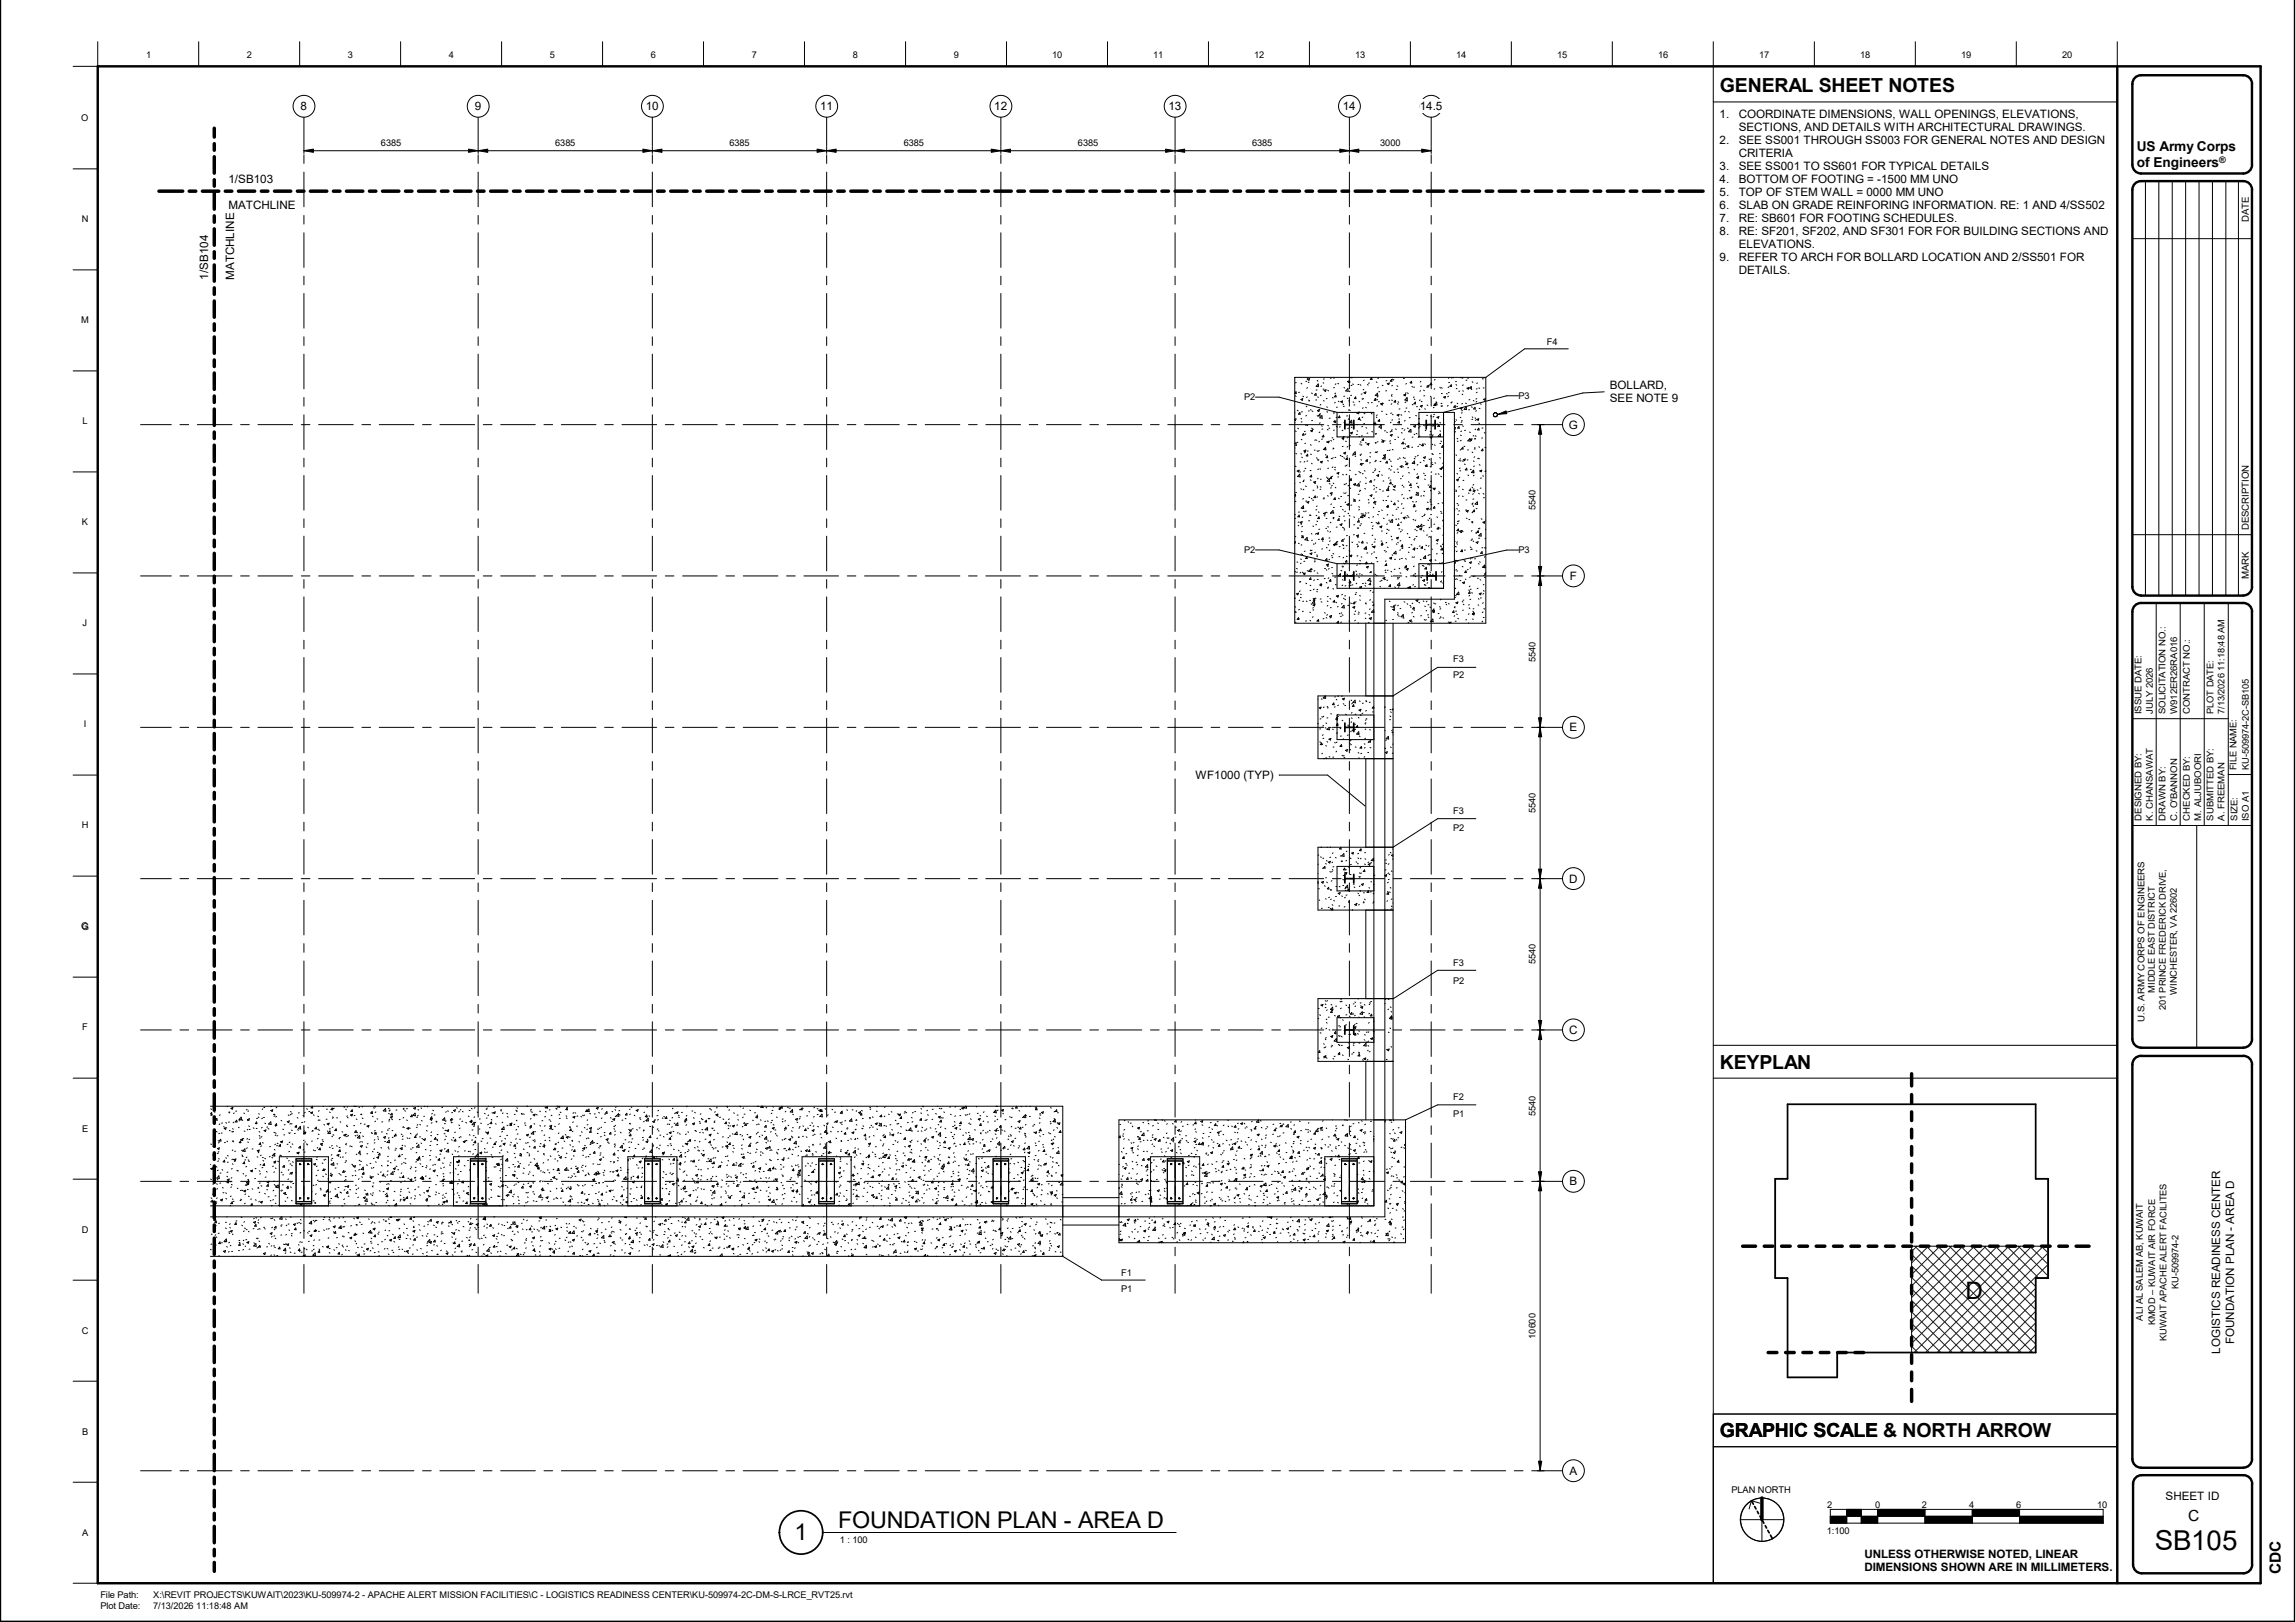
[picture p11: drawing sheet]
<svg xmlns="http://www.w3.org/2000/svg" width="841mm" height="594mm" viewBox="0 0 841 594" stroke-linecap="round" stroke-linejoin="round" font-family="sans-serif">
<defs><g id="words">
<text font-size="10.1" x="789.6" y="567.7">SB105</text>
<text font-size="8.8" x="720.2" y="475.7">D</text>
<g font-size="8.5">
<text x="307.1" y="559.6">FOUNDATION PLAN -</text>
<text x="395.1" y="559.6">AREA D</text>
<text x="291.2" y="564">1</text>
</g>
<g font-size="7.1">
<text x="630.3" y="33.9">GENERAL SHEET NOTES</text>
<text x="630.3" y="391.4">KEYPLAN</text>
<text x="630.3" y="526.5">GRAPHIC SCALE</text>
<text x="630.3" y="526.5">GRAPHIC SCALE &amp; NORTH ARROW</text>
</g>
<g font-size="5.6">
<text x="801.8" y="557.2">C</text>
<text x="835.9" y="576.4" transform="rotate(-90 835.9 576.4)">CDC</text>
</g>
<g font-size="5">
<text x="783.1" y="55.2">US Army Corps</text>
<text x="783.1" y="61.1">of Engineers</text>
</g>
<g font-size="4.3">
<text x="236.6" y="40.3">10</text>
<text x="300.5" y="40.4">11</text>
<text x="364.4" y="40.4">12</text>
<text x="428.2" y="40.3">13</text>
<text x="492.1" y="40.4">14</text>
<text x="520.3" y="40.4">14.5</text>
<text x="575.1" y="323.3">D</text>
<text x="575" y="378.7">C</text>
</g>
<g font-size="4.2">
<text x="110.2" y="40.4">8</text>
<text x="174" y="40.4">9</text>
<text x="630.2" y="43.2">1.</text>
<text x="637.2" y="43.2">COORDINATE DIMENSIONS, WALL OPENINGS, ELEVATIONS,</text>
<text x="637.2" y="48">SECTIONS, AND DETAILS WITH ARCHITECTURAL DRAWINGS.</text>
<text x="630.2" y="52.7">2.</text>
<text x="637.2" y="52.7">SEE SS001 THROUGH SS003 FOR GENERAL NOTES AND DESIGN</text>
<text x="637.2" y="57.5">CRITERIA</text>
<text x="630.2" y="62.2">3.</text>
<text x="637.2" y="62.2">SEE SS001 TO SS601 FOR TYPICAL DETAILS</text>
<text x="83.7" y="66.9">1/SB103</text>
<text x="630.2" y="67">4.</text>
<text x="630.2" y="71.8">5.</text>
<text x="637.2" y="67">BOTTOM OF FOOTING = -1500 MM UNO</text>
<text x="637.2" y="71.8">TOP OF STEM WALL = 0000 MM UNO</text>
<text x="83.7" y="76.5">MATCHLINE</text>
<text x="630.2" y="76.5">6.</text>
<text x="637.2" y="76.5">SLAB ON GRADE REINFORING INFORMATION. RE: 1 AND 4/SS502</text>
<text x="630.2" y="81.3">7.</text>
<text x="637.2" y="81.3">RE: SB601 FOR FOOTING SCHEDULES.</text>
<text x="630.2" y="86.1">8.</text>
<text x="637.2" y="86.1">RE: SF201, SF202, AND SF301 FOR FOR BUILDING SECTIONS AND</text>
<text x="630.2" y="95.6">9.</text>
<text x="637.2" y="90.8">ELEVATIONS.</text>
<text x="637.2" y="95.6">REFER TO ARCH FOR BOLLARD LOCATION AND 2/SS501 FOR</text>
<text x="637.2" y="100.3">DETAILS.</text>
<text x="76.3" y="102.4" transform="rotate(-90 76.3 102.4)">1/SB104</text>
<text x="85.9" y="102.4" transform="rotate(-90 85.9 102.4)">MATCHLINE</text>
<text x="589.9" y="142.6">BOLLARD,</text>
<text x="589.9" y="147.4">SEE NOTE 9</text>
<text x="574.9" y="157">G</text>
<text x="575.3" y="212.4">F</text>
<text x="575.1" y="267.8">E</text>
<text x="438.1" y="285.4">WF1000 (TYP)</text>
<text x="575.1" y="434.1">B</text>
<text x="813.6" y="495.9" transform="rotate(-90 813.6 495.9)">LOGISTICS READINESS CENTER</text>
<text x="818.7" y="492.3" transform="rotate(-90 818.7 492.3)">FOUNDATION PLAN - AREA D</text>
<text x="575.1" y="540.1">A</text>
<text x="793.6" y="549.4">SHEET ID</text>
<text x="683.2" y="570.6">UNLESS OTHERWISE NOTED, LINEAR</text>
<text x="683.2" y="575.6">DIMENSIONS SHOWN ARE IN MILLIMETERS.</text>
</g>
<g font-size="3.5">
<text x="824.1" y="81.2" transform="rotate(-90 824.1 81.2)">DATE</text>
<text x="824.1" y="194.2" transform="rotate(-90 824.1 194.2)">DESCRIPTION</text>
<text x="824.1" y="212" transform="rotate(-90 824.1 212)">MARK</text>
</g>
<g font-size="3.4">
<text x="53.5" y="21.3">1</text>
<text x="90.5" y="21.3">2</text>
<text x="127.5" y="21.3">3</text>
<text x="164.5" y="21.3">4</text>
<text x="201.5" y="21.3">5</text>
<text x="238.5" y="21.3">6</text>
<text x="275.5" y="21.3">7</text>
<text x="312.5" y="21.3">8</text>
<text x="349.5" y="21.3">9</text>
<text x="385.6" y="21.3">10</text>
<text x="422.6" y="21.3">11</text>
<text x="459.7" y="21.3">12</text>
<text x="496.7" y="21.3">13</text>
<text x="533.7" y="21.3">14</text>
<text x="570.7" y="21.3">15</text>
<text x="607.7" y="21.3">16</text>
<text x="644.7" y="21.3">17</text>
<text x="681.7" y="21.3">18</text>
<text x="718.7" y="21.3">19</text>
<text x="755.6" y="21.3">20</text>
<text x="29.8" y="44.4">O</text>
<text x="139.6" y="53.5">6385</text>
<text x="203.5" y="53.5">6385</text>
<text x="267.3" y="53.5">6385</text>
<text x="331.2" y="53.5">6385</text>
<text x="395" y="53.5">6385</text>
<text x="458.9" y="53.5">6385</text>
<text x="505.8" y="53.5">3000</text>
<text x="29.9" y="81.4">N</text>
<text x="29.8" y="118.4">M</text>
<text x="566.8" y="126.4">F4</text>
<text x="455.9" y="146.6">P2</text>
<text x="556.5" y="146.1">P3</text>
<text x="30.2" y="155.4">L</text>
<text x="562.7" y="186.9" transform="rotate(-90 562.7 186.9)">5540</text>
<text x="30" y="192.4">K</text>
<text x="455.9" y="202.6">P2</text>
<text x="556.5" y="202.6">P3</text>
<text x="30.3" y="229.4">J</text>
<text x="532.5" y="242.6">F3</text>
<text x="562.7" y="242.4" transform="rotate(-90 562.7 242.4)">5540</text>
<text x="532.5" y="248.2">P2</text>
<text x="784.8" y="261.5" transform="rotate(-90 784.8 261.5)">ISSUE DATE:</text>
<text x="788.9" y="261.5" transform="rotate(-90 788.9 261.5)">JULY 2026</text>
<text x="793.6" y="261.5" transform="rotate(-90 793.6 261.5)">SOLICITATION NO.:</text>
<text x="797.8" y="261.5" transform="rotate(-90 797.8 261.5)">W912ER26RA016</text>
<text x="802.4" y="261.5" transform="rotate(-90 802.4 261.5)">CONTRACT NO.:</text>
<text x="811.1" y="261.5" transform="rotate(-90 811.1 261.5)">PLOT DATE:</text>
<text x="815.2" y="261.5" transform="rotate(-90 815.2 261.5)">7/13/2026 11:18:48 AM</text>
<text x="30.7" y="266.4">I</text>
<text x="819.6" y="282.1" transform="rotate(-90 819.6 282.1)">FILE NAME:</text>
<text x="824.1" y="282.1" transform="rotate(-90 824.1 282.1)">KU-509974-2C-SB105</text>
<text x="532.5" y="298.3">F3</text>
<text x="562.7" y="297.8" transform="rotate(-90 562.7 297.8)">5540</text>
<text x="29.9" y="303.4">H</text>
<text x="532.5" y="304.4">P2</text>
<text x="784.8" y="300.5" transform="rotate(-90 784.8 300.5)">DESIGNED BY:</text>
<text x="788.9" y="300.5" transform="rotate(-90 788.9 300.5)">K. CHANSAWAT</text>
<text x="793.6" y="300.5" transform="rotate(-90 793.6 300.5)">DRAWN BY:</text>
<text x="797.8" y="300.5" transform="rotate(-90 797.8 300.5)">C. O'BANNON</text>
<text x="802.4" y="300.5" transform="rotate(-90 802.4 300.5)">CHECKED BY:</text>
<text x="806.6" y="300.5" transform="rotate(-90 806.6 300.5)">M. ALJUBOORI</text>
<text x="811.1" y="300.5" transform="rotate(-90 811.1 300.5)">SUBMITTED BY:</text>
<text x="815.2" y="300.5" transform="rotate(-90 815.2 300.5)">A. FREEMAN</text>
<text x="820" y="300.5" transform="rotate(-90 820 300.5)">SIZE:</text>
<text x="824.1" y="300.7" transform="rotate(-90 824.1 300.7)">ISO A1</text>
<text x="29.8" y="340.4">G</text>
<text x="532.5" y="353.8">F3</text>
<text x="562.7" y="353.2" transform="rotate(-90 562.7 353.2)">5540</text>
<text x="532.5" y="360.3">P2</text>
<text x="789.7" y="363.5" transform="rotate(-90 789.7 363.5)">MIDDLE EAST DISTRICT</text>
<text x="797.8" y="364.4" transform="rotate(-90 797.8 364.4)">WINCHESTER, VA 22602</text>
<text x="793.7" y="370" transform="rotate(-90 793.7 370)">201 PRINCE FREDERICK DRIVE,</text>
<text x="30.1" y="377.4">F</text>
<text x="785.8" y="374.3" transform="rotate(-90 785.8 374.3)">U.S. ARMY CORPS OF ENGINEERS</text>
<text x="532.5" y="402.7">F2</text>
<text x="532.5" y="409">P1</text>
<text x="562.7" y="408.6" transform="rotate(-90 562.7 408.6)">5540</text>
<text x="30.1" y="414.4">E</text>
<text x="29.9" y="451.4">D</text>
<text x="410.8" y="467.4">F1</text>
<text x="410.8" y="473.2">P1</text>
<text x="798.3" y="472.2" transform="rotate(-90 798.3 472.2)">KU-509974-2</text>
<text x="785.2" y="483.7" transform="rotate(-90 785.2 483.7)">ALI AL SALEM AB, KUWAIT</text>
<text x="789.7" y="485.4" transform="rotate(-90 789.7 485.4)">KMOD – KUWAIT AIR FORCE</text>
<text x="30" y="488.6">C</text>
<text x="562.7" y="490.3" transform="rotate(-90 562.7 490.3)">10600</text>
<text x="794" y="491.1" transform="rotate(-90 794 491.1)">KUWAIT APACHE ALERT FACILITES</text>
<text x="30.1" y="525.5">B</text>
<text x="634.5" y="546.8">PLAN NORTH</text>
<text x="669.6" y="552.2">2</text>
<text x="687.1" y="552.4">0</text>
<text x="704.3" y="552.2">2</text>
<text x="721.7" y="552.2">4</text>
<text x="738.8" y="552.2">6</text>
<text x="768.5" y="552.2">10</text>
<text x="30.1" y="562.5">A</text>
<text x="669.5" y="561.9">1:100</text>
<text x="307.8" y="565.2">1 : 100</text>
<text x="36.8" y="585.1">File Path:</text>
<text x="56.1" y="585.1">X:\REVIT PROJECTS\KUWAIT\2023\KU-509974-2 - APACHE ALERT MISSION FACILITIES\C - LOGISTICS READINESS CENTER\KU-509974-2C-DM-S-LRCE_RVT25.rvt</text>
<text x="36.8" y="589.2">Plot Date:</text>
<text x="56.1" y="589.2">7/13/2026 11:18:48 AM</text>
</g>
<text font-size="3.3" x="813.3" y="59.6">®</text>
</g></defs>
<g fill="none" stroke="#000" stroke-width=".37">
<path d="M474.5 138.3l.1 .1M474.5 138.2v90.1h70v-90.1M474.5 138.2h70M478.9 139.7h-.4M479.2 138.9l.7-.3-.2 .7zM479.3 138.6l-.3 .2M479.4 140l.3 .1M482.7 139.4l.3 .2M485.3 138.8l-.3 .1M487.8 138.5h-.3M488.7 138.3l.2 .3M493.8 139.7l.7-.2-.2 .6z"/>
<path d="M494.8 139.9l-.3 .2M495 138.2h.5M499.9 139.2l-.2 .2M502.7 138.3l.1 .7-.6-.1zM504.4 139.9l.2 .2M505.2 138.5l-.3 .1M508.3 139.4l-.4 .1M509.9 139l.2 .7-.6-.1zM510.3 138.9l.2 .2M510.8 139.1l-.3 .1M514.6 138.6h-.3M517.2 139.7l.2 .6-.6-.1z"/>
<path d="M520.7 139.7l-.3 .2M525.9 139l-.2 .2M531 138.3l-.2 .3M531.7 138.2l.3 .2 .1-.2M532.4 138.2l.3 .2M533.7 139.7l-.3 .1M535.3 138.2l.8 .2v-.2M537.6 139.2l-.3 .1M537.8 138.4l.3 .2M539.5 139.8l.2 .2M543.2 138.7l.3 .2M544 138.4h-.3"/>
<path d="M574.7 127.8h-16l-14.2 10.4M474.5 154.9h.1M474.5 151.2l.1 .1M474.7 145l.3 .2M474.7 157.8l.3 .3M474.9 143.5l.1 .6-.5-.1zM474.9 153.4l-.4 .2M474.9 153.4l-.2 .6-.2-.2M475 140.2h-.3M475.4 150.3l.3 .2M475.6 156.8l.3 .3M476.2 143.7h-.3"/>
<path d="M476.3 151.1l.2 .6h-.7zM476.7 146.3l.7-.3-.2 .6zM476.8 153.2l.2 .3M476.8 140.4l.3 .2M477.1 154.5l-.3 .1M477.3 150.8l-.4 .1M477.4 145.1l.3 .2M477.7 158.8l.2 .6-.6-.1zM478.3 158h-.3M478.5 158.9l-.2 .2M478.7 155.5l-.3 .2M478.8 152.1l-.3 .3"/>
<path d="M478.9 155.7l.2 .2M478.9 148.8l-.2 .2M479 145.4l-.2 .2M479.2 142l-.3 .2M479.6 146.5l.2 .2M479.8 150.5h-.3M479.9 146.8l-.3 .1M480.3 150l.2 .2M480.3 157.8l.7-.3-.2 .6zM480.7 143.9l.2 .3M480.7 156.8l.2 .2M480.8 150.5l.3 .2"/>
<path d="M481 154l-.3 .1M481 157.1l.3 .2M482.2 144.1l.1 .6h-.6zM482.5 146.5h-.3M482.6 142.8l-.3 .1M482.7 152.2l.2 .2M482.8 150.4l.7-.3-.2 .7zM482.9 145.4l.3 .1M483.1 140.6l.1 1-.9-.1zM483.6 151.7l.1 .7-.5-.1zM483.7 158.2l-.3 .3M483.7 150h-.4"/>
<path d="M483.8 154.9l-.3 .2M483.9 151.5l-.2 .2M484 148.1l-.2 .2M484.2 144.7l-.3 .3M484.3 141.4l-.3 .2M484.3 156l.2 .1M484.4 152.2l.1 1-.8-.2zM484.8 157.1l-.4 .1M484.8 140.2l.3 .1M485 159.4l.1 .6h-.6zM485 146.7l.3 .2M485.2 142.5h-.4"/>
<path d="M485.2 143l.7-.3-.2 .7zM486.2 149l.2 .2M486.2 150.8l.3 .2M486.3 146h-.3M486.4 157.3l.3 .2M486.6 142.9l.2 .3M486.6 155.8l.2 .2M487.3 156.8l-.3 .1M487.4 153.2h-.3M488.3 145.6l.3 .2M488.6 151.2l.3 .2M488.8 154.5l.7-.3-.2 .6z"/>
<path d="M488.9 157.5l-.2 .2M489 142h-.3M489.1 154.1l-.3 .2M489.2 150.8l-.3 .1M489.3 147.4l-.2 .2M489.5 144l-.3 .2M489.5 144.7l.1 .7-.6-.1zM489.6 140.6l-.3 .2M489.7 156.2l.3 .2M490 152.8l-.4 .1M490 151h13.5v9h-13.5zM490.1 149.1l-.3 .1"/>
<path d="M490.3 140.4l.3 .2M490.4 146.9l.3 .3M490.9 152.4l.1 .6h-.6zM491.2 156.3l-.4 .1M491.3 147.1l.7-.2-.2 .5zM491.7 151l.3 .2M491.8 157.6l.3 .1M492.1 148l.2 .2M492.5 141.9l.3 .2M492.5 154.8l.3 .2M492.6 148.8h-.3M492.8 145.1l-.4 .1"/>
<path d="M493.7 145.8l.3 .2M493.8 152.3l-.3 .1M493.9 142.3l.1 1-.9-.1zM494.2 156.8l-.3 .2M494.3 153.4l-.3 .2M494.4 150l-.2 .2M494.5 154.7l.8-.8 .1 1zM494.5 146.6l-.2 .3M494.5 150.2l.3 .2M494.7 143.3l-.3 .2M494.9 158.6l.7-.3-.2 .6zM494.9 159.5h-.4"/>
<path d="M495.1 156.4l.3 .2M495.3 144.8l-.3 .1M495.4 141.1l-.3 .1M495.7 140.6l.3 .2M495.9 147.2l.2 .2M496.5 148.3h-.4M496.8 145.4l.1 .6h-.6zM497.1 151.2l.3 .2M497.3 157.8l.2 .1M497.4 151.2l.7-.3-.2 .7zM497.4 159.1l-.3 .1M497.5 155.5h-.3"/>
<path d="M498 140.8h-.4M498 146.9l.3 .3M498 159.8l.2 .2M498.2 153l.1 .6h-.6zM498.4 140.9l.3 .2M498.4 153.8l.3 .2M499.2 144.3l-.4 .1M499.2 159.5l-.3 .2M499.3 156.1l-.3 .2M499.4 152.7l-.2 .3M499.5 149.4l-.2 .2M499.7 146l-.6 .1"/>
<path d="M499.8 142.6l-.3 .2M499.8 143.9l.7-.3-.2 .6zM500.1 155.2h-.4M500.2 151.5h-.3M500.5 149.2l.2 .2M500.5 156.6l.3 .2M501.1 140.8l.3 .3M501.3 158.6l-.4 .1M501.3 147.4l.3 .2M501.8 140.3h-.3M502.5 151.4l.3 .2M502.7 158l.3 .2"/>
<path d="M502.8 151.1l-.3 .1M502.9 147.4l-.3 .1M503.4 155.3h.1M503.5 155.3l.6-.3-.2 .6zM503.9 154.6l-.3 .1M503.9 145.9l.3 .3M503.9 158.8l.3 .2M504 144.8l.8-.8 .1 1zM504.1 146l.1 .6h-.6zM504.4 152.7l.2 .3M504.4 158.8l-.2 .2M504.6 155.4l-.3 .2"/>
<path d="M504.6 146.3l.2 .2M504.7 152l-.3 .2M504.8 148.6l-.2 .2M505 145.2l-.3 .2M505.1 141.9l-.3 .1M505.5 147.1l-.4 .1M505.5 153.7l.1 .6-.6-.1zM505.6 143.5h-.4M505.9 147.9l.7-.2-.2 .6zM506 156.9l.3 .2M506.1 155.6l.1 1-.9-.2zM506.4 148.2l.2 .2"/>
<path d="M506.5 141.1l.3 .2M506.6 150.6l-.3 .1M506.7 147.7l.3 .1M507.7 157.8h-.3M508 151.7l.3 .2M508.1 143.1l-.3 .1M508.1 158.2l.3 .2M508.4 140.5l.7-.2-.2 .6zM509.3 146.6h-.3M509.5 159.4l.7-.3-.2 .6zM509.7 158l-.3 .2M509.8 154.6l-.3 .3"/>
<path d="M509.9 144.9l.2 .3M509.9 157.8l.2 .2M509.9 151.3l-.2 .2M510 146.5l.2 .2M510 147.9l-.2 .2M510.2 144.5l-.3 .2M510.2 157.4l-.3 .1M510.3 141.1l-.3 .2M510.3 151.7l.2 .2M510.4 153.8h-.4M511.3 146.6l.2 .7-.6-.1zM511.4 157.1l.3 .2"/>
<path d="M511.9 141.3l.3 .2M512 152l.7-.2-.2 .6zM512 142.6l-.4 .1M512.1 147.9l.3 .1M512.3 147.2l.3 .2M512.8 154.3l.1 .6h-.6zM512.9 153.5h-.3M513 149.8h-.3M513.4 151.9l.3 .2M513.5 158.5l.3 .1M514.1 157h-.3M514.4 144.7l.8-.3-.3 .6z"/>
<path d="M514.8 146.5l.8-.8 .1 .9zM514.8 157.4l-.3 .2M514.9 154l-.3 .2M515.1 150.6l-.3 .2M515.2 147.2l-.3 .2M515.3 143.9l-.3 .2M515.4 140.5l-.2 .2M515.4 146.7l.3 .2M515.6 149.4l-.4 .1M515.7 145.8h-.3M515.8 143.9l.2 .2M515.8 156.8l.2 .2"/>
<path d="M516.2 150.7l.2 .2M516.8 153h-.4M516.8 157.3l.3 .2M517 157.3l.1 .9-.9-.1zM517.4 141.6l.3 .1M517.5 148.1l.3 .2M518 156.1l.8-.3-.3 .7zM518.2 159l.3 .2M518.2 145.4l-.3 .1M518.2 146.1l.3 .2M518.4 141.8h-.4M518.7 147.3l.1 .6h-.6z"/>
<path d="M518.8 152.1l.3 .2M519 158.7l.3 .2M519.4 148.9l-.3 .1M520.1 154.9l.1 .7-.6-.1zM520.1 156.6l-.3 .2M520.2 153.2l-.3 .3M520.3 149.9l-.2 .2M520.4 159.8h-.4M520.4 146.5l-.2 .2M520.5 148.8l.7-.3-.2 .6zM520.5 156.1l-.4 .1M520.6 143.1l-.3 .2"/>
<path d="M520.8 147l.3 .2M520.9 141.4l-.3 .1M521.7 142.9l.3 .2M521.7 155.7l.3 .3M522.1 145h-.3M522.1 149.7l.3 .2M522.3 157.6l.2 .1M522.8 141.8l.3 .1M523 141.4l.7-.3-.2 .6zM523 148.3l.2 .2M523 155.8h-.3M523.2 152.1h-.4"/>
<path d="M524.1 158l.3 .2M524.2 145.1l.2 .2M524.2 159.3h-.3M524.2 152.4l.3 .1M524.4 158.9l.3 .2M524.5 140.3l.1 .6-.6-.1zM524.8 140.9l-.4 .1M525.2 159.3l-.3 .2M525.3 155.9l-.3 .2M525.4 152.5l-.3 .2M525.5 149.1l-.2 .3M525.7 145.8l-.3 .2"/>
<path d="M525.7 151.8h-.3M525.8 142.4l-.3 .2M525.8 148.1h-.3M525.9 147.9l.2 .6h-.7zM526.2 147.2l.3 .2M526.5 147.4l.1 .9-.9-.1zM526.6 152.8l.7-.2-.2 .6zM526.9 155.3h-.4M527.3 155.6l.2 .6-.7-.1zM527.6 141.9l.3 .2M527.6 154.7l.3 .2M527.7 157.8l.2 .1"/>
<path d="M527.8 159l.1 .9-.9-.1zM528.1 148.7l.2 .2M528.2 142l.3 .2M528.4 147.7l-.3 .1M528.4 148.5l.3 .3M528.5 144.1h-.3M529 151v64.5h-39v-9h13.5v235.2h-426.4M529 145.5l.8-.3-.3 .6zM530.1 144.1l.3 .2M530.7 148.5l-.3 .2M530.8 145.1l-.3 .2M530.9 141.7l-.3 .2"/>
<path d="M531.1 143.8h-.4M531.2 140.1h-.3M531.7 147.4l.3 .2M531.8 140.9l.1 .7-.6-.1zM532.2 147.2l-.3 .1M533 156.8l.4-.2-.3 .7-.1-.2M533.1 158l.3 .2M533.2 158.1h-.2M533.2 148.5l.2 .7-.7-.1zM533.3 154.4l-.3 .1M533.6 140.8l.2 .3M533.6 153.7l.2 .2"/>
<path d="M533.7 142.2l.3 .2M533.8 148.8l.3 .2M534 147.7l.2 .2M534.6 156.2l.2 .6h-.6zM534.9 143.3h-.3M535.1 149.6l.7-.3-.2 .6zM535.1 152.8l.2 .2M535.2 159.4l.3 .2M535.6 157.9l-.3 .2M535.7 154.5l-.3 .2M535.8 151.1l-.2 .2M535.9 154.1h-.4"/>
<path d="M535.9 147.7l-.2 .3M536 150.4l-.4 .1M536 156l.2 .2M536 143.1l.3 .2M536.1 144.4l-.3 .2M536.2 141l-.3 .2M537 157.6l-.3 .1M537.1 147.7l.3 .1M537.3 149.1l.1 .9-.9-.1zM537.6 142.2l.7-.3-.2 .6zM538.5 150.1h-.3M538.5 158.2l.3 .2"/>
<path d="M538.6 146.4h-.3M539.1 142.5l.3 .2M539.1 141.6l.1 .6h-.6zM539.2 149l.3 .2M539.5 152.7l.2 .2M539.7 153.6h-.3M539.9 159.5l.2 .2M539.9 146.6l.2 .3M540.5 149.2l.1 .6h-.6zM540.5 153l.3 .2M540.7 159.6l.2 .2M540.8 157.2l-.2 .2"/>
<path d="M540.9 153.8l-.2 .2M541.1 150.4l-.3 .2M541.2 153.6l.7-.2-.2 .6zM541.2 147l-.3 .2M541.2 146.1h-.3M541.3 143.6l-.3 .3M541.3 142.4l-.3 .1M541.4 140.3l-.3 .2M541.9 156.8l.1 .7-.6-.1zM541.9 154.9l.3 .3M542 142.1l.2 .2M542.4 149.6h-.4"/>
<path d="M542.5 147.9l.3 .2M543.4 156.8h-.3M543.6 146.3l.8-.3-.2 .6zM543.9 142.1h-.4M543.9 158.5l.3 .2M474.5 162.6l.4-.5 .2 1-.6-.1M474.5 164l.1 .1M474.5 177h.1M474.7 170.7l.2 .2M474.9 166.1l.2 .1M475.4 172.5l.7-.3-.2 .6zM475.7 162l-.4 .1"/>
<path d="M476.3 173.7l.1 1-.9-.2zM476.3 176.7l.2 .1M476.6 172.8l-.4 .1M476.7 169.2h-.3M476.7 166.1l.3 .2M476.7 179l.2 .2M476.8 160.9l.3 .2M477 167.4l.3 .2M477.8 176.4h-.4M477.8 165.1l.7-.3-.2 .7zM477.8 179.2l-.3 .2M477.9 175.8l-.3 .2"/>
<path d="M478 172.4l-.2 .2M478.2 169l-.3 .3M478.2 171.5l.3 .2M478.3 165.7l-.3 .2M478.4 162.3l-.2 .2M478.4 178l.3 .2M479.2 166.4l.1 .6h-.6zM479.3 168.8l-.4 .1M479.4 165.2h-.4M480.2 175.7l.2 .3M480.2 162.9l.3 .2M480.3 166.3l.3 .2"/>
<path d="M480.4 172.3l-.3 .1M480.6 174l.1 .7-.6-.1zM480.6 169.7l.3 .2M481.4 176.6l.7-.3-.2 .6zM481.5 179.5l-.3 .1M481.7 176.9l.3 .2M481.9 164.8l-.3 .1M482 161.2h-.2M482.3 161.1l.3 .2M482.4 167.7l.3 .2M482.6 165.1l.3 .2M482.6 178l.3 .2"/>
<path d="M482.9 178.6l-.2 .2M483.1 175.2l-.3 .2M483.1 168.4h-.3M483.2 171.8l-.3 .2M483.3 168.4l-.3 .2M483.4 165l-.2 .2M483.5 161.6l-.2 .2M483.7 171.7l.3 .2M483.8 178.3l.3 .1M483.9 169.2l.7-.2-.2 .5zM484 179.2h-.3M484.2 175.5l-.3 .1"/>
<path d="M484.6 160.8l-.3 .1M485.7 166.5l.3 .2M485.8 163.8l.1 1-.9-.2zM485.8 164.3l-.4 .1M486.1 174.7l.3 .3M486.2 161.8l.2 .3M486.4 161.8l.7-.2-.2 .6zM486.5 167v.6h-.6zM486.5 168.7l.3 .2M486.7 175.2h-.3M486.9 171.5h-.4M487.1 175.4l.2 1-1-.2z"/>
<path d="M487.1 177.1l.3 .2M487.7 161.3l.3 .2M487.8 174.7l.2 .6h-.7zM487.8 167.9l.3 .2M487.9 178.7h-.3M488.2 177.8l-.3 .2M488.3 174.4l-.2 .2M488.4 171l-.2 .2M488.4 160.3l-.3 .1M488.6 167.6l-.3 .3M488.6 164.1l.2 .2M488.6 177l.2 .2"/>
<path d="M488.7 164.3l-.3 .2M488.8 160.9l-.2 .2M489.1 171.9l.3 .2M489.3 178.5l.2 .2M489.4 171.2h-.3M489.5 167.5l-.3 .1M490 173.3l.6-.3-.1 .7zM490.6 174.7h-.3M491.1 166.8l.3 .2M492 173.7l.3 .2M492.1 167.2h-.4M492.1 160.8l.2 .3"/>
<path d="M492.2 163.5h-.3M492.3 160l.1 .7-.6-.1zM492.3 160h.1M492.4 165.9l.7-.2-.2 .6zM492.5 167.6l.2 .3M492.5 177.3l.3 .2M493.1 161.6l.3 .2M493.3 170.6l-.4 .1M493.3 168.1l.3 .2M493.4 177.1l-.3 .2M493.6 173.7l-.3 .2M493.7 170.3l-.3 .2"/>
<path d="M493.7 167.6l.2 .7-.7-.1zM493.8 166.9l-.3 .2M493.9 163.5l-.3 .2M494 160.1l-.2 .3M494.3 177.8l-.3 .1M494.5 163.1l.2 .2M494.5 175.9l.2 .2M494.5 172.2l.3 .1M494.7 178.7l.3 .2M494.7 163.2h-.3M495.1 175.3l.2 .6h-.6zM495.9 166.7h-.3"/>
<path d="M496 177.4l.7-.3-.2 .7zM496.6 167l.2 .2M496.6 165.5l.1 1-.8-.2zM496.9 177.5h-.4M497 173.8l-.3 .1M498 177.1l.1 1-.9-.2zM498 177.6l.3 .2M498 172.7l.2 .2M498.3 179.5l.3 .2M498.4 166.6l.2 .2M498.4 179.8l-.2 .2M498.5 170.1l.7-.3-.2 .6z"/>
<path d="M498.5 161.8l.3 .2M498.6 176.4l-.3 .2M498.6 162.6l-.3 .1M498.7 173.1l-.3 .1M498.7 168.4l.3 .1M498.8 169.7l-.2 .2M498.9 166.3l-.3 .2M499.1 162.9l-.3 .2M499.5 173.5h-.3M499.6 160.7l.1 .6-.6-.1zM499.7 169.8h-.4M500 172.4l.3 .2"/>
<path d="M500.1 178.9l.3 .2M500.4 162.1l.3 .2M500.4 174.9l.2 .2M500.7 177h-.3M501 162.6l.7-.2-.2 .6zM501 168.3l.1 .7-.6-.1zM502 167.2l.2 .2M502.2 169.5h-.3M502.3 165.8l-.3 .1M502.4 175.9l.1 .7-.6-.1zM503.4 173h-.4M503.4 177.8l.3 .2"/>
<path d="M503.7 179l-.3 .2M503.9 175.7l-.3 .2M503.9 171.7l.2 .2M503.9 162.1l.3 .1M504 172.3l-.3 .2M504.1 168.9l-.3 .2M504.1 168.6l.3 .2M504.2 165.5l-.3 .2M504.3 178.5l.2 .2M504.3 162.1l-.2 .2M504.3 165.6l.3 .2M504.6 174.1l.6-.2-.1 .6z"/>
<path d="M504.9 165.5h-.3M505 161.8h-.3M505.4 172.6l.3 .2M505.5 179.2l.3 .2M506.1 169h-.4M506.3 161l.3 .2M506.3 173.9l.3 .2M506.7 168l.8-.8 .1 .9zM506.9 161.3l.1 .6h-.6zM507 179.8l-.3 .1M507 166.8l.7-.3-.2 .6zM507.1 176.1l-.3 .1"/>
<path d="M507.4 167.5l.3 .1M507.6 161.5h-.4M508.3 169l.1 .6-.6-.1zM508.7 165h-.3M508.8 178.8l.1 .9-.9-.1zM508.8 178.1l.3 .1M508.9 178.4l-.2 .1M509.1 175l-.3 .1M509.2 171.6l-.3 .2M509.3 168.2l-.3 .2M509.4 162.3l.3 .1M509.4 164.8l-.3 .2"/>
<path d="M509.5 168.8l.3 .2M509.6 161.4l-.3 .2M509.7 176.6l.1 .6h-.6zM509.7 175.8l-.3 .1M509.8 172.1l-.3 .1M509.8 170.6l.3 .3M510.2 177.5l.3 .2M510.2 164.6l.3 .2M510.6 178.2l.7-.3-.2 .7zM510.8 172.8l.3 .2M510.8 179.3l-.3 .1M511 179.4l.3 .2"/>
<path d="M511.4 161h-.3M512.3 160l.2 .2M512.3 172.9l.2 .2M512.4 171.8h-.4M512.5 168.1l-.4 .1M512.8 167.7l.3 .2M513.1 170.9l.7-.3-.2 .6zM513.5 175.3h-.3M514.1 177.7l-.3 .2M514.2 161.9l.1 .7-.6-.1zM514.2 174.3l-.3 .2M514.3 178.3l.2 .1"/>
<path d="M514.3 170.9l-.2 .2M514.4 167.5l-.2 .2M514.6 164.2l-.3 .1M514.7 160.8l-.3 .2M514.8 162.5l.3 .2M515 169l.2 .3M515 167.8l-.3 .1M515.2 164.1l-.4 .1M515.6 169.6l.1 .6-.6-.1zM515.6 163.5l.7-.3-.2 .6zM515.7 169.6l.3 .2M516.1 176.4l.3 .3"/>
<path d="M516.2 163.6l.2 .2M516.2 171.3h-.3M516.2 173.1l.3 .2M516.4 179.6l.3 .2M517 177.2l.1 .6h-.6zM517.3 178.5h-.4M517.5 169.7l.8-.8 .1 .9zM517.7 163.8h-.3M517.8 160.1h-.3M518.2 171.9l.2 .2M518.2 167.9l.3 .2M518.9 167.3h-.4"/>
<path d="M519.2 174.9l.7-.2-.3 .6zM519.3 176.9l-.2 .2M519.5 173.5l-.3 .2M519.6 170.1l-.3 .3M519.7 178.5l.2 .2M519.7 166.8l-.3 .2M519.8 178.1l-.3 .1M519.9 163.4l-.3 .2M519.9 160l-.2 .2M519.9 174.5h-.3M520.2 162.7l.3 .2M520.4 169.3l.3 .2"/>
<path d="M521.5 162.6l.1 .6h-.6zM521.5 163.3h-.3M521.6 167.6l.8-.3-.3 .6zM521.7 173.3l.2 .2M521.7 168.6l.2 .2M521.8 179.9l.3 .1M522.1 175.4l.2 .2M522.1 162.6l.3 .2M522.5 174.1l-.4 .1M522.6 170.4l-.3 .1M522.9 170.2l.1 .7-.6-.1zM523.7 177.6l-.4 .1"/>
<path d="M523.7 168.1l.3 .2M524.1 160.2l.7-.3-.2 .6zM524.1 170.9l.2 .2M524.3 177.8l.1 .7-.6-.1zM524.4 179.6l-.2 .2M524.6 176.2l-.3 .2M524.7 172.8l-.3 .2M524.8 169.4l-.2 .2M524.9 166.1l-.2 .1M525.1 162.7l-.3 .2M525.1 178.7l.3 .2M525.1 170.1l-.3 .1"/>
<path d="M525.2 179l.7-.2-.2 .6zM525.3 166.5h-.3M525.7 162.9l.2 .2M525.8 169.5l.3 .2M526.3 173.6l-.3 .1M527.1 173.5l.2 .2M527.6 167.6l.3 .2M527.7 171.7l.7-.3-.2 .6zM527.8 166.1l-.3 .1M527.9 162.4l-.3 .1M528 174.4l.2 .2M528 161.5l.3 .3"/>
<path d="M528.7 163.2l.2 .6h-.6zM529 160h-9v-9h13v68.5h-25.5v226.2h-430.4M529 170.7l-.6 .7 .6 .1M529 169.6l-.3 .1M533.5 179.5l.2 .2M533.5 166.6l.3 .2M533.8 175.8l.7-.3-.3 .6zM533.8 180h-.3M533.9 173.4l.3 .2M534 160.5l.2 .2M534.3 161.6h-.3M534.5 168.6l.3 .2"/>
<path d="M534.8 178.2l-.2 .2M535 174.8l-.3 .2M535.1 171.4l-.3 .2M535.2 168l-.2 .2M535.3 172.4l-.3 .1M535.3 164.6l-.2 .2M535.4 168.8h-.3M535.5 161.2l-.3 .3M535.9 179.2l.3 .2M535.9 168.8l.3 .2M536.1 163.8l.1 .7-.6-.1zM536.2 168.4l.8-.3-.3 .6z"/>
<path d="M536.4 175.9l-.2 .1M536.5 163.4l.3 .2M536.7 170l.3 .1M537.5 171.5l.1 .6h-.6zM537.9 174l.3 .2M538 168.4l-.4 .1M538.1 164.8h-.3M538.6 160.7l.2 .9-.9-.1zM538.7 161l.7-.3-.2 .7zM538.9 179.1l.1 .6h-.6zM539.2 171.9l-.4 .1M539.4 178.4l.3 .2"/>
<path d="M539.5 165.6l.2 .2M539.8 179.8l.8-.2-.3 .6zM539.8 172.4l.3 .2M540 168.8l.2 .2M540 172.2l.1 1-.9-.1zM540 177.5l-.2 .2M540.2 174.1l-.3 .2M540.2 179.1l-.3 .1M540.3 170.7l-.3 .2M540.4 167.3l-.2 .2M540.6 163.9l-.3 .2M540.6 164.4l-.3 .1"/>
<path d="M540.7 160.5l-.3 .2h.4M541.4 179.4l.3 .2M541.8 167.9l-.3 .1M541.9 167.8l.2 .2M541.9 163.6l.3 .2M542.1 170.2l.3 .2M542.3 172.5l.7-.3-.2 .6zM542.8 178.8h-.4M542.9 175.1h-.4M543.3 160.4h-.3M543.3 164.5l.1 .6h-.6zM543.3 174.2l.3 .2"/>
<path d="M544.5 172.4l-.3 .3h.3M544.5 163.9l-.3 .1M474.5 189.9h.1M474.5 181.3l.2-.3 .1 .7h-.3M474.5 198.5l.2-.1-.2 .6M474.5 198.7h.1M474.5 182h.1M474.5 188.4l.2 .2M474.6 183.6l.3 .2M474.6 196.4l.3 .2M475.1 180.4h-.3M475.7 192.4l.3 .2"/>
<path d="M475.8 199l.3 .1M476 191.2l-.3 .1M476.1 188.7l.1 .6h-.6zM476.2 187.5l-.4 .1M476.5 191.3l.7-.2-.2 .5zM476.7 191.9l.2 .2M476.8 186.1l.8-.8 .1 1zM477.1 199.5l-.3 .2M477.2 196.1l-.3 .2M477.2 194.7h-.3M477.3 192.7l-.2 .3M477.4 189.4l-.2 .2"/>
<path d="M477.5 196.3l.1 .7-.6-.1zM477.6 186l-.3 .2M477.7 182.6l-.3 .2M477.7 187.2l.3 .3M478.7 187.2h-.3M478.8 183.5l-.3 .1M479 183.9l.6-.2-.1 .6zM479 196.8l.1 1-.9-.1zM479.1 197.8l.3 .2M479.7 182.1l.3 .1M479.8 188.6l.3 .2M479.9 190.7l-.3 .1"/>
<path d="M480.1 188.6l.3 .2M480.6 182.5l.2 .3M480.6 195.4l.2 .2M480.9 197.9h-.3M481.1 192.7l.3 .1M481.3 199.2l.2 .2M481.4 183.2h-.4M482 181.7l.1 .6-.6-.1zM482.2 198.8l-.3 .3M482.3 195.5l-.3 .2M482.4 192.1l-.2 .2M482.5 195.4l.7-.2-.2 .5z"/>
<path d="M482.6 188.7l-.3 .2M482.6 186.7h-.4M482.6 190.8l.3 .3M482.7 185.3l-.3 .2M482.8 181.9l-.2 .3M483.1 187.5l.3 .2M483.4 189.3l.1 .6h-.6zM483.5 197.5l-.3 .1M483.6 193.8l-.3 .1M484.5 198.1l.3 .1M484.8 197l.1 .6-.6-.1zM485 188l.7-.2-.2 .6z"/>
<path d="M485.1 182.3l.3 .2M485.2 182.7h-.3M485.3 188.8l.3 .2M486.1 187.6l.2 .2M486.2 193.5l-.3 .1M486.3 189.9h-.3M486.5 181.5l.2 .2M486.5 194.4l.2 .2M486.5 192.9l.3 .1M486.7 199.4l.3 .2M487.3 197l-.3 .1M487.5 198.1l-.3 .2"/>
<path d="M487.5 180.7l.7-.3-.2 .6zM487.6 194.7l-.3 .2M487.7 187.8l.8-.8 .1 .9zM487.7 191.3l-.2 .2M487.8 188l-.2 .1M488 184.6l-.3 .1M488.1 181.2l-.3 .2M488.5 189.8l.3 .2M488.6 187.7l.2 .2M488.6 199.5l.7-.3-.2 .7zM488.9 189.5l-.4 .1M489 185.8l-.3 .1"/>
<path d="M489.2 182.3l.2 .7-.6-.1zM489.8 198.5l.1 1-.9-.1zM490 198.3l.3 .2M490 193l-.3 .1M490.5 182.5l.3 .2M490.7 189.9l.1 .7-.6-.1zM490.7 189.1l.3 .2M491.1 192.2l.7-.3-.2 .6zM491.5 185.5h-.3M491.7 181.8l-.4 .1M492 193.1l.3 .2M492 186.6l.3 .2"/>
<path d="M492 199.4l.3 .2M492.1 197.6l.1 .6h-.6zM492.1 199.6l.3 .3M492.4 180.5l.3 .2M492.4 193.4l.2 .2M492.7 197.4l-.3 .2M492.7 189l-.3 .1M492.8 194l-.3 .2M492.9 190.6l-.2 .2M493.1 187.2l-.3 .2M493.2 183.9l-.3 .2M493.3 180.5l-.2 .2"/>
<path d="M493.6 184.8l.6-.3-.2 .6zM493.6 199.9h-.3M493.8 196.2h-.4M494 188l.2 .1M494.2 181.5l-.3 .1M494.5 188.8l.2 .2M495.4 185h-.4M495.4 198.5l.3 .2M495.9 182.8l.3 .1M496.1 189.3l.3 .2M496.3 195.8l-.3 .1M496.4 192.2h-.3"/>
<path d="M496.5 183l.2 .6-.6-.1zM497.1 196.2l.7-.2-.2 .6zM497.4 193.3l.3 .2M497.5 199.3l-.3 .1M497.5 199.9l.3 .2M497.8 196.7l-.3 .2M497.9 193.3l-.2 .2M497.9 185.5l.3 .3M497.9 198.4l.2 .2M498 190.6l.1 .6h-.6zM498.1 189.9l-.3 .3M498.1 181l-.4 .1"/>
<path d="M498.2 186.6l-.3 .2M498.3 183.2l-.2 .2M498.3 192.4l.3 .2M499 191.9h-.4M499.1 188.2h-.3M499.3 188.6l.1 1-.9-.1zM499.4 198.2l.1 .7-.6-.1zM499.4 188.2l.3 .1M499.6 188.8l.7-.2-.2 .6zM500.2 195.3l-.4 .1M500.4 187.8l.2 .2M500.8 198.8l.3 .1"/>
<path d="M501.4 183l.2 .2M501.5 189.5l.3 .2M501.6 187.8l-.3 .1M501.8 184.1l-.4 .1M502.1 181.5l.7-.3-.2 .6zM502.8 193.5l.3 .3M502.8 191.3l-.3 .1M503 199.3l-.3 .3M503.1 196l-.3 .2M503.2 192.6l-.2 .2M503.3 189.2l-.2 .2M503.5 185.8l-.3 .2"/>
<path d="M503.6 182.4l-.3 .2M503.9 183.6v.6l-.6-.1zM503.9 184.5l.2 .2M503.9 197.4l.2 .2M503.9 198.5h-.3M504.3 191.3l.2 .3M504.3 183.8l-.3 .1M504.4 180.2h-.3M504.8 188.4l.3 .2M505.2 191.2l.2 .7-.7-.1zM505.5 187.3l-.3 .1M505.7 193l.7-.3-.2 .6z"/>
<path d="M506.3 199l.2 .2M506.3 199.6l.2 .3M506.3 186.8l.3 .2M506.4 198.2h-.3M506.6 194.5h-.4M506.6 198.9l.2 .6h-.6zM506.8 183.2l.3 .2M507 189.8l.2 .1M508.1 185.6l.7-.3-.2 .6zM508.2 198.6l-.3 .2M508.2 183.3h-.4M508.2 193.8l.3 .2"/>
<path d="M508.3 195.2l-.3 .3M508.4 191.9l-.2 .2M508.6 188.5l-.3 .2M508.7 185.1l-.3 .2M508.8 181.7l-.2 .2M509.1 194.1l-.3 .1M509.2 190.5h-.3M509.8 183.5l.2 .2M509.8 196.4l.2 .2M510.2 190.3l.1 1-.9-.1zM510.2 190.3l.2 .2M510.2 188.6l.3 .2"/>
<path d="M510.3 197.7h-.4M511.1 184.2l.2 .7-.7-.1zM511.7 199.2l.2 .2M511.7 197.1l.7-.3-.2 .6zM511.8 190.2h-.3M511.9 186.5h-.3M512.2 198.6l.2 .2M512.2 183.4l.3 .2M512.2 185.8l.3 .2M512.4 190l.3 .2M512.5 191.9l.2 .6-.6-.1zM513 193.7h-.4"/>
<path d="M513.3 198l-.3 .2M513.5 194.6l-.3 .2M513.6 191.2l-.3 .2M513.7 187.8l-.3 .2M513.7 194l.2 .2M513.8 184.4l-.3 .3M513.9 199.5l.2 .7-.6-.1zM513.9 181.1l-.2 .2M514.2 189.7l.7-.3-.2 .6zM514.5 186.1l-.4 .1M514.6 182.5h-.3M515.6 189.7h-.3"/>
<path d="M515.7 188.8l.3 .2M515.7 182.5l.3 .2M515.7 195.4l.2 .2M516.1 189.3l.2 .2M516.7 182.3l.7-.3-.2 .6zM516.7 196.8h-.3M517.1 199.4l.3 .2M517.1 182.1l-.3 .1M517.7 183.7l.2 .2M517.8 190.2l.3 .2M518.1 197.6l.3 .2M518.2 184.7l.2 .3"/>
<path d="M518.3 185.6l-.3 .1M518.4 184.9l.1 .6h-.6zM518.6 197.2l-.3 .2M518.7 193.8l-.2 .3M518.8 190.5l-.2 .2M519 187.1l-.3 .2M519.1 183.7l-.3 .2M519.1 194.3l.2 .1M519.2 180.3l-.2 .2M519.3 196.5h-.4M519.4 192.8l-.4 .1M519.7 180.4l.1 1-.9-.1z"/>
<path d="M519.8 192.5l.1 .6h-.6zM520.3 193.8l.7-.3-.2 .6zM520.4 200h-.3M521 192l.1 1-.9-.2zM521 181.7h-.3M521.1 189.1l.3 .2M521.6 181.5l.3 .2M521.6 194.4l.2 .2M521.9 192.5h-.3M522 188.3l.3 .2M522.1 188.8h-.4M522.5 199.7l.3 .2"/>
<path d="M522.7 186.4l.8-.3-.3 .6zM523.1 183.9l.3 .2M523.1 196h-.3M523.2 190.5l.3 .1M523.7 199.9l-.3 .2M523.8 196.5l-.3 .2M524 193.1l-.3 .2M524 189.7l-.2 .2M524 196.6l.3 .2M524.1 183.7l.2 .2M524.2 186.4l-.3 .2M524.3 183l-.3 .2"/>
<path d="M524.5 194.5l.3 .1M524.6 188.5h-.3M524.7 184.8h-.3M525.7 185.5l.1 .6h-.6zM525.8 192h-.4M526.3 197.9l.7-.3-.2 .6zM526.5 189.3l.3 .2M526.8 199.1l-.3 .1M527.1 193.1l.1 .7-.6-.1zM527.3 180.1l.2 .2M527.3 184.4l-.4 .1M527.4 180.8h-.3"/>
<path d="M527.6 180.5l.2 .2M527.6 193.3l.2 .2M527.9 199.9l.3 .2M527.9 187.3l.3 .2M528.4 188h-.3M528.5 184.1l.3 .2M528.7 190.7l.3 .2M528.8 199.2l-.2 .2M529 195.8l-.3 .2M529 190.4v.2M529 189.2l-.1 .1M529 192.5l-.2 .2"/>
<path d="M533 186.1v.7M533.2 198.3h-.2M533.5 192.3l.2 .2M533.9 186.3l.2 .2M533.9 199.1l.2 .2M533.9 184.4l.3 .1M534.1 190.9l.3 .2M534.1 198.5l-.3 .2M534.2 195.1l-.2 .2M534.3 191.7l-.2 .2M534.4 193.8l.1 .6h-.6zM534.5 188.3l-.3 .2"/>
<path d="M534.6 185l-.3 .1M534.7 181.6l-.2 .2M534.8 190.8h-.4M534.9 194.6l.7-.3-.2 .6zM534.9 187.1l-.4 .1M535.3 194.9l.3 .2M535.9 194.3l-.3 .1M535.9 194.6l.3 .2M535.9 181.7l.3 .2M537.3 187.2l.8-.3-.3 .6zM537.4 189.8l.2 .1M537.4 186.8h-.3"/>
<path d="M537.5 183.1h-.3M538.1 180.6l.3 .1M538.6 190.3h-.3M539.3 197.7l-.2 .3M539.4 184.6l.2 .1M539.4 191.3l.2 .2M539.5 194.4l-.3 .2M539.5 191.1l.3 .2M539.6 191l-.3 .2M539.7 197.4l-.4 .1M539.7 187.6l-.3 .2M539.8 185.3l.2 .2"/>
<path d="M539.8 198.1l.2 .2M539.8 184.2l-.3 .2M539.9 180.8l-.2 .3M540.1 182.8h-.4M540.3 186.8l.1 .6h-.6zM540.6 184.6l.8-.8 .1 1zM540.8 195.2l.3 .2M540.9 198.7l.8-.3-.3 .6zM541.3 186.3h-.4M541.7 194.4l.1 .7-.6-.1zM541.8 193.5l.3 .3M541.9 180.7l.2 .2"/>
<path d="M542.2 197.1h-.3M542.3 193.5h-.3M542.7 195.4l.1 .9-.9-.1zM542.8 190l.3 .2M543.4 191.3l.7-.3-.2 .6zM543.5 180.8l.3 .2M543.9 182.3h-.3M544.4 197.1l-.2 .2M544.5 190.5h-.1M544.5 193.8l-.2 .1M474.5 218.8v.4M474.6 209.3l.3 .2"/>
<path d="M475.1 217.5l.7-.2-.2 .5zM475.1 208.2l.3 .2M475.5 209.5l-.4 .1M475.6 205.9h-.3M476.3 219.8l-.3 .2M476.5 216.4l-.3 .2M476.5 213l-.2 .2M476.5 218.8l.3 .1M476.6 204.7l.3 .2M476.6 217.6l.2 .2M476.7 209.6l-.3 .2M476.7 213.1h-.4"/>
<path d="M476.8 206.2l-.3 .3M476.9 202.9l-.2 .2M477.1 203l.3 .2M477.3 209.5l.3 .3M477.6 210.1l.7-.2-.2 .6zM478.2 205.6h-.4M478.3 201.9h-.4M478.5 213.6l.3 .2M478.9 204l.1 .6h-.6zM479.3 209l-.3 .1M480.1 202.8l.7-.3-.2 .6zM480.1 214.3l.3 .2"/>
<path d="M480.1 201.5l.3 .2M480.3 219.9h-.4M480.3 211.6l.1 .7-.6-.1zM480.3 208.4l.1 1-.8-.1zM480.4 216.2l-.3 .1M480.5 208.3l.3 .2M480.6 208.4l.2 .2M480.8 201.5l-.3 .1M481.5 219.2l-.3 .1M481.6 215.8l-.3 .2M481.7 212.4l-.3 .2M481.8 219.2v.7l-.6-.1z"/>
<path d="M481.8 209l-.3 .2M482 205.6l-.3 .2M482 219l.3 .2M482 205.1h-.3M482 202.2l-.2 .2M482.5 203.2l.3 .2M482.6 203.7l.2 .2M482.6 216.6l.2 .2M482.7 209.8l.3 .2M482.9 215.9h-.3M483.1 212.2l-.4 .1M483.7 214.2l.7-.2-.2 .6z"/>
<path d="M484 213.8l.3 .2M484.1 219.4h-.3M484.7 201l-.4 .1M485.6 211.9h-.3M485.7 208.2h-.3M486 208.7l.2 .1M486 213.3l.3 .2M486.1 200.4l.2 .3M486.1 206.9l.7-.3-.2 .6zM486.2 204.6l.1 .6h-.6zM486.5 207.3l.2 .2M486.7 218.4l-.2 .2"/>
<path d="M486.8 215.4h-.3M486.8 215l-.2 .2M487 211.6l-.3 .2M487.1 208.2l-.3 .2M487.2 204.9l-.2 .2M487.3 201.5l-.2 .2M487.4 219.2l.3 .2M487.6 212.3l.1 .6-.6-.1zM488 203.5l.2 .1M488.1 210l.3 .2M488.3 207.9h-.3M488.4 204.2l-.3 .1"/>
<path d="M488.4 215.6l.3 .2M488.5 202.7l.2 .2M489 219.9l.1 .6h-.6zM489.4 214l.3 .2M489.5 211.4h-.4M489.7 218.3l.7-.2-.2 .6zM490.4 210.9l.8-.8 .1 1zM490.5 218.5l-.3 .1M491 203.9h-.4M491.1 200.2h-.3M491.4 208.9l.3 .2M492 217.7l-.3 .2"/>
<path d="M492 212.3l.2 .2M492.1 214.3l-.3 .2M492.1 207.3l-.3 .1M492.2 210.9l.7-.2-.2 .6zM492.2 210.9l-.3 .2M492.3 219.1l.3 .2M492.3 207.5l-.3 .2M492.4 206.2l.2 .3M492.4 204.1l-.2 .2M492.5 200.7l-.2 .3M492.6 206.5h.1M492.8 219.5l.3 .2"/>
<path d="M493.1 218.2l-.3 .1M493.2 214.5l-.3 .1M493.4 203.7l.2 .2M493.5 205.2l.1 .7-.6-.1zM493.6 210.3l.2 .1M494.4 214.5l.2 .3M494.4 201.7l.3 .2M494.7 203.6l.7-.3-.2 .6zM494.8 203.4h-.3M494.8 214.3l.3 .2M494.9 212.9l.1 .6-.6-.1zM495.8 214.2h-.4"/>
<path d="M495.9 210.5l-.3 .1M496.8 209.1l.3 .2M496.9 217.7l-.3 .1M497.1 217l-.3 .2M497.2 213.6l-.2 .2M497.3 210.3l-.2 .1M497.5 206.9l-.3 .2M497.6 203.5l-.3 .2M497.7 200.1l-.3 .2M497.9 211.3l.2 .2M498.3 215.1l.7-.3-.2 .6zM498.3 219.7l.2 .2"/>
<path d="M498.3 218.1l.2 .2M498.3 205.2l.3 .2M498.4 210.2h-.3M498.6 206.5h-.4M498.8 203.9l.3 .2M499 210.5l.2 .2M499.6 213.7h-.3M499.9 201l.8-.8 .1 1zM500.2 214.5l.3 .2M500.3 213.5l.2 .2M500.3 200.7l.3 .2M500.7 207.7l.7-.3-.2 .6z"/>
<path d="M500.8 205.9l.1 .6h-.6zM500.9 206.5h.1M501.1 206.2h-.3M501.2 202.5l-.3 .1M502 211.8l.1 1-.9-.2zM502.2 213.5l.1 .7-.6-.1zM502.2 219.6l-.3 .2M502.2 209.3l.3 .2M502.4 216.2l-.3 .3M502.5 212.9l-.3 .2M502.6 209.5l-.7 .2M502.7 206.1l-.2 .2"/>
<path d="M502.8 202.7l-.2 .2M503 200.1l.3 .2M503.2 200.3l.7-.3-.2 .7zM503.3 216.9h-.3M503.8 202.2h-.4M503.8 210.3l.3 .2M504.2 204.1l.3 .2M504.2 204.2l.3 .2M504.4 210.7l.3 .2M505 205.7h-.4M505.7 214.8l.2 .1M506 212.9h-.3"/>
<path d="M506.2 212.5l.3 .2M506.8 211.8l.7-.3-.2 .6zM507.6 201.7h-.3M507.7 209.6l.3 .2M507.7 212.2l-.3 .1M507.8 208.8l-.3 .2M508 205.4l-.3 .2M508.1 206.5l.1 .6h-.6zM508.1 202l-.3 .2M508.4 200.4l.3 .1M508.6 212.5l-.4 .1M508.7 208.8l-.3 .1"/>
<path d="M509.3 204.4l.7-.3-.2 .7zM509.5 214.2l.1 .6h-.6zM509.7 204.4l.2 .2M509.7 209.3l.3 .2M509.8 210.9l.3 .2M510.2 203.2l.2 .2M510.7 202.7l.8-.8 .1 1zM511.1 215l.2 .1M511.2 208.5h-.3M511.4 204.9h-.4M512.1 211.5l.3 .2M512.4 212h-.3"/>
<path d="M512.7 214.9l-.3 .2M512.8 211.5l-.2 .2M512.9 213.5l.1 1-.9-.2zM513 208.1l-.3 .2M513.1 204.7l-.3 .2M513.1 209.8l.3 .2M513.2 201.4l-.2 .1M513.8 200.6l.3 .1M513.9 204.5l-.3 .1M514.1 200.8l-.4 .1M515.1 208h-.4M515.1 204.6l.3 .2"/>
<path d="M515.2 211.2l.3 .1M515.3 208.5l.7-.3-.2 .6zM515.4 207.1l.1 .7-.6-.1zM515.7 208.2l.2 .2M516 215.1l.3 .2M516.1 202.2l.2 .2M516.2 215.2h-.4M516.5 215.2l.3 .2M516.6 200.5h-.3M516.8 214.8l.1 .6h-.6zM517.7 204h-.3M517.8 201.1l.7-.2-.2 .6z"/>
<path d="M518 214.1l-.3 .2M518.1 210.5l.2 .2M518.1 210.7l-.3 .2M518.2 207.3l-.3 .3M518.4 204l-.3 .2M518.5 200.6l-.3 .2M518.5 210l.3 .2M518.7 214.8l-.3 .1M518.8 211.2h-.3M518.9 220l.7-.3-.2 .6zM519.3 200.8l.2 .2M520.5 204.9l.3 .1"/>
<path d="M520.7 211.4l.3 .2M521.3 200.2v.6l-.6-.1zM521.4 212.6l.7-.3-.2 .6zM521.4 210.8l-.4 .1M521.5 207.1l-.3 .1M521.6 207.2l.2 .2M521.9 215.4l.1 .1M522 214l.2 .2M522 201.2l.3 .2M522.4 203.6l.1 1-.9-.2zM522.6 214.3l-.4 .1M522.6 207.8l.2 .6h-.7z"/>
<path d="M523.2 213.4l-.3 .2M523.3 210l-.2 .2M523.5 206.6l-.3 .2M523.5 215.5l.2-.3v.3M523.6 203.3l-.3 .2M523.9 205.2l.7-.3-.2 .7zM524 210.3l.2 .1M524 209.5l.3 .2M524 206.8l-.3 .1M524 215.4v.1M524.2 203.2h-.4M524.7 201l.2 .2"/>
<path d="M525.2 210.3l-.3 .1M525.9 205.1l.3 .1M526.1 211.6l.3 .2M526.7 202.8l-.3 .1M527.5 206.2l.3 .2M527.9 206.3l-.3 .1M527.9 213l.3 .2M527.9 200.2l.3 .2M528.1 219.5l-.3 .2M528.3 212.8l-.2 .2M528.4 209.4l-.2 .2M528.5 200.8l.1 .6h-.6z"/>
<path d="M528.6 206l-.3 .2M528.7 202.6l-.3 .2M529 213.5h-.4M529 206.5h-9v9M533 205.5l.2-.2 .1 .9h-.3M533 201.7v.4M533 216l.1 .1M533.4 218.8l-.3 .1M533.4 200.2l.3 .1M533.4 218.1l.3 .2M533.4 205.2l.3 .2M533.5 215.4l-.3 .2"/>
<path d="M533.6 212l-.2 .2M533.7 208.6l-.2 .2M533.8 212l.3 .2M533.9 205.2l-.3 .2M534 201.8l-.3 .3M534.2 209.1l-.3 .1M534.3 205.5h-.3M534.5 216.9l.2 .9-.9-.1zM534.8 210.7l.3 .2M535.3 212.6l-.3 .1M535.5 201.5l.3 .2M535.8 201.4l.1 .7-.6-.1z"/>
<path d="M535.9 207.4l.2 .2M536 213.4l.7-.3-.2 .6zM536.4 219.8h-.3M536.8 205.5l.2 .2M536.9 205.1l-.4 .1M537 212.1l.2 .2M537 201.5h-.3M537.2 209.1l.1 .6-.6-.1zM538 208.6l-.3 .1M538.2 216.1l.3 .2M538.5 206l.7-.2-.2 .6zM538.6 218.1l-.3 .2"/>
<path d="M538.6 216.7l.1 .6h-.6zM538.7 214.7l-.3 .2M538.8 200.4l.3 .1M538.8 211.3l-.2 .2M538.9 207.9l-.2 .2M539 219.5h-.4M539.1 204.5l-.3 .2M539.1 215.8l-.3 .1M539.2 201.1l-.3 .2M539.3 217l.3 .3M539.4 204.2l.2 .2M539.5 201.1l-.3 .1"/>
<path d="M539.7 211l.3 .2M540.2 210.9l.3 .2M540.7 204.6l-.3 .1M540.9 201.7l.3 .2M541.7 215.5h-.4M541.8 211.8h-.4M541.8 206.4l.2 .2M541.8 219.2l.2 .3M542.1 217.5l.7-.3-.2 .6zM542.2 205.7l.3 .3M542.4 212.3l.2 .2M542.8 219h-.3"/>
<path d="M543.1 202.1l.1 .6-.6-.1zM543.3 207.8l.8-.8 .1 .9zM543.4 200.6l-.3 .1M543.6 216.3l.3 .2M543.7 217.4l-.3 .2M543.8 214l-.2 .2M543.9 210.7l-.2 .1M544.1 207.3l-.3 .2M544.2 203.9l-.3 .2M544.2 200.6l.3 .1M544.3 200.5l-.2 .2M544.3 211.5h-.3"/>
<path d="M544.4 207.8h-.3M544.5 209.7l-.5 .6h.5M474.5 223.9l.3 .2M474.6 222.2l.2 .2M474.9 227.9l-.3 .1M475.1 224.2l-.4 .1M475.9 226.3l.1 .6-.6-.1zM476.1 226.6l-.3 .2M476.2 223.2l-.3 .2M477.6 223.9h-.3M477.7 220.2l-.3 .1M478.7 220.1l.3 .2"/>
<path d="M478.8 227.4l-.3 .1M480 224.2l.2 .2M480.1 227.2l.2 .2M480.5 221.1l.2 .3M481.2 221.6l.7-.3-.2 .7zM481.2 225.9l-.3 .2M481.3 222.5l-.2 .2M481.5 223.4h-.4M481.7 220l.1 1-.9-.1zM483.2 226.9l.1 .6h-.7zM484.1 220.4l.3 .2M485.2 226.6h-.4"/>
<path d="M485.4 224.4l.2 .2M486 226.2l.2 .2M486.4 220.1l.3 .2M486.5 225.1l-.3 .2M486.6 221.8l-.3 .2M487.3 225.7l.7-.3-.2 .7zM487.7 226.2l-.3 .1M487.8 222.5l-.3 .1M489.5 220.6l.3 .2M490.4 222.2h-.3M490.4 227.5l.2 .7-.7-.1zM490.8 224.6l.3 .2"/>
<path d="M491.6 227.8l-.3 .2M491.6 225.7l-.4 .1M491.7 224.5l-.3 .1M491.8 221.1l-.2 .1M491.9 225.2l.3 .2M492.5 221.7l.1 1-.9-.2zM494.2 221.7h-.3M494.4 227.4l.2 .2M495 220.9l.3 .1M495.8 222.4l.7-.2-.2 .6zM496.2 224.9l.3 .1M496.3 220.5l.1 .6h-.6z"/>
<path d="M496.7 227.2l-.3 .2M496.8 223.8l-.2 .2M497 220.4l-.3 .2M497.7 228.3h.1M497.8 224.2l.3 .2M498 224.9h-.3M500.3 226.4l.2 .2M500.4 221.1l.3 .1M500.5 228.3v26.6M500.5 224.5l-.3 .1M500.7 220.9h-.4M501.6 225.1l.3 .2"/>
<path d="M501.7 228l-.3 .1M501.9 226.5l.7-.3-.2 .7zM502 226.4l-.3 .2M502.1 223l-.2 .2M502.6 224.2l.8-.8 .1 1zM503.2 220.5l-.3 .1M503.5 221.3l-.4 .4 .4 .1M508.1 227.2h-.3M509.1 220.2l.3 .1M509.7 222.1l.2 .2M510.4 223.2l.7-.2-.2 .6zM510.5 228.3v181.9"/>
<path d="M510.7 226.9h-.4M510.8 223.2h-.3M510.9 221.8l.1 .6h-.6zM511.3 221.5l.2 .2M512.1 224.4l.3 .2M512.3 225l-.2 .3M512.4 221.7l-.2 .2M512.5 225.6l.3 .1M513.3 222.8l-.3 .1M513.4 225.9l.8-.8 .1 .9zM514.5 226.4h-.3M514.5 220.4l.3 .2"/>
<path d="M515.6 221.1l.3 .2M516 227.9l.3 .2M516.5 227.3l.7-.2-.2 .6zM516.7 221.7l.2 .2M517.2 222.3l-.3 .1M517.5 227.7l-.3 .2M517.6 224.3l-.2 .2M517.7 220.9l-.2 .2M517.9 225.8l.3 .2M518.1 223.4l.2 .2M518.2 222.4l.1 .7-.6-.1zM519.9 220.6l.3 .2"/>
<path d="M521 225.5l-.4 .1M521.5 220.1l.3 .2M521.9 226.9l.3 .2M522.1 222l.3 .2M522.7 226.9l-.3 .3M522.8 223.6l-.2 .2M522.9 220.2l-.2 .2M523.4 226l.2 .2M523.5 225.2h-.3M523.6 221.5h-.3M524 222.3l.3 .2M525 224.1l.7-.3-.2 .6z"/>
<path d="M525.1 226.7l.1 1-.9-.1zM525.4 220.9l.3 .1M525.4 223.1l.2 .6-.6-.1zM526.2 221.1l-.4 .1M527.3 224.7h-.3M527.5 222.2l.3 .2M527.9 226.3l-.3 .2M527.9 225.9l.2 .2M528 222.9l-.3 .2M528.8 226.2l.2 .2M529.9 221.3l.2 .2M530 220.6l-.3 .1"/>
<path d="M530.8 221.1l.3 .1M531.1 227.8l-.4 .1M531.2 228.3l.5-.4-.1 .4M532.8 223.7v.7l-.5-.1zM532.9 222.4l.3 .2M533.1 225.5l-.3 .2M533.2 222.2l-.2 .1M533.5 220.8l.7-.3-.2 .6zM533.6 227.5h-.3M533.7 223.8l-.3 .1M533.8 224.9l.2 .2M534.2 226.5l.3 .2"/>
<path d="M535.9 220.3l.2 .2M536.2 221.3l.3 .2M536.3 223.5h-.3M537.5 227h-.4M538.2 228.2l-.1 .1M538.4 224.8l-.3 .2M538.4 222.7l.2 .1M538.4 221.4l-.2 .2M539.6 224.9l.7-.3-.2 .6zM539.6 226.7l.3 .2M539.7 223.9l.3 .2M540 224.4l.2 .6-.7-.1z"/>
<path d="M540.1 223h-.3M541.7 221.5l.2 .2M543.3 227.5l-.2 .3M543.5 224.2l-.3 .2M543.6 220.8l-.3 .2M543.8 222.9l.3 .2M543.9 226.1l-.3 .1M483 256.1h.1M483.4 259.2l.7-.2-.2 .6zM484.2 255.9l.3 .2M485.2 259l-.2 .2M485.4 255.6l-.3 .2"/>
<path d="M485.6 254.9l-.7 .7 .9 .1-.1-.8M486.3 258.7l.3 .3M486.7 259.2l-.3 .1M488.8 257.5l.1 .6h-.6zM489.3 258.9l-.4 .1M489.4 255.2l-.3 .1M489.7 256.2l.2 .1M490.5 258.3l-.3 .1M490.6 254.9l-.3 .2M492 256l.7-.3-.2 .6zM492 254.9l-.4 .1M492.3 257.7l.2 .2"/>
<path d="M493.1 258.4h-.3M495.1 256.4l.2 .2M495.6 257.6l-.3 .2M495.8 257.3l.8-.8 .1 .9zM496.1 258.1l.1 .6h-.6zM498.2 256.7l.2 .2M499.6 257.6h-.4M500.5 256.6l.3 .2M500.9 256.8l-.3 .2M502.1 257.2l-.3 .1M503.3 258.7l.2 .7-.6-.1zM507.5 258.8v.3"/>
<path d="M509.7 259.9h-.3M510.5 259.5l-.3 .5h.3M540.9 244.4h-14.1l-16.3 10.5h-27.5v23h27.5M483 265.1h.1M483 264.9v.2M483.7 271.7l.3 .2M484 267h-.4M484.1 263.3h-.4M484.3 272.1l.1 .7-.6-.1zM484.4 262.5l.3 .2M484.6 275.9l-.2 .2M484.8 272.5l-.3 .2"/>
<path d="M484.9 269.1l-.3 .2M485 265.7l-.3 .2M485.1 277.9h.1M485.1 262.3l-.3 .3M485.1 270.4l-.3 .1M485.6 266.5l.3 .2M485.8 273.1l.3 .2M485.9 264.8l.3 .2M486.2 277.6l-.3 .1 .2 .2M486.3 267.2l.8-.8 .1 .9zM486.3 271.6l.2 .2M486.6 262.9l-.3 .1"/>
<path d="M487 270.7l.7-.2-.2 .6zM487.1 277.1l.2 .2M487.7 261.4l.2 .1M487.8 266.4l-.3 .1M488.4 267l.2 .3M488.7 277.3h-.3M488.9 273.6h-.4M489.1 271.9l.3 .2M489.5 263.4l.7-.3-.2 .6zM489.8 262.7l.3 .2M489.8 275.2l-.2 .2M490 265.2h.1"/>
<path d="M490 271.8l-.3 .2M490.1 268.4l-.3 .2M490.2 265.1l.1 .6h-.6zM490.2 265l-.2 .2M490.3 261.6l-.2 .2M490.5 262.4l-.4 .1M491.1 266.7l.3 .2M491.2 273.3l.3 .2M491.4 273.3h-.3M491.5 269.6h-.3M491.6 272.8l.1 .6-.6-.1zM491.8 276.6l.2 .3"/>
<path d="M491.8 263.8l.3 .2M492.2 270.6l.3 .2M492.5 277.3l.3 .2M492.6 276.8h-.3M493.1 274.8l.7-.3-.2 .7zM493.1 261.6l.3 .1M494.1 269.2l-.4 .1M494.2 265.6h-.3M494.3 266l.2 .2M494.5 272.2l.3 .2M495 274.5l-.3 .2M495.1 271.1l-.3 .3"/>
<path d="M495.2 267.8l-.2 .2M495.3 272.8h-.4M495.3 262.9l.2 .2M495.3 264.4l-.2 .2M495.5 261l-.3 .2M495.6 267.5l.7-.3-.2 .6zM496.5 267l.3 .2M496.7 273.6l.3 .1M496.7 265.3h-.3M496.9 261.6h-.3M497.5 265.7l.1 .7-.6-.1zM497.7 275.6l.3 .2"/>
<path d="M497.8 262.8l.2 .2M497.9 277.6l.3 .1M497.9 268l.1 1-.9-.1zM497.9 268.7l-.3 .1M498 260.1l.7-.3-.2 .6zM498.1 269.6l.3 .2M498.5 261.8l.3 .2M498.9 273.4l.1 .6h-.6zM499 275.9l-.3 .1M499.4 261.2l-.3 .1M500 272.4l.2 .2M500.1 277.2l-.2 .1"/>
<path d="M500.2 277.8v.1M500.2 265l.2 .2M500.3 273.8l-.3 .2M500.4 270.4l-.3 .2M500.5 267l-.2 .2M500.5 277.9v32.4M500.6 264.8h-.3M500.6 263.6l-.2 .2M500.7 263.2l.2 .2M500.8 260.2l-.3 .2M501.6 275.6h-.4M501.6 271.5l.7-.2-.2 .6z"/>
<path d="M501.7 271.9h-.3M501.9 267.2l.3 .2M502.1 273.8l.3 .1M503.3 260.7l-.3 .1M503.3 277.8l.2 .1M503.5 261.9h-13.5v9h13.5M507.5 267.5l.1 .1M507.5 274l.3 .2M507.7 275.6l.7-.3-.2 .7zM508.1 271.1h-.4M508.8 269.7l.1 1-.9-.1zM509.4 262.3l.3 .2"/>
<path d="M509.6 263.6h-.4M509.6 273.6l.2 .2M509.6 260.7l.3 .2M510 267.5l.2 .3M510.5 269.2h.1M510.5 268.1l-.3 .2 .3 .2M510.5 272.5l-.2 .1M510.5 275.8l-.3 .2M510.5 267.1h-.1M540.9 299.8h-14.1l-16.3 10.5h-27.5v23h27.5M483 319.9h.1M483.2 316.5l-.2 .1"/>
<path d="M483.3 313.1l-.3 .2M484 313.8l.2 .2M484.1 310.3h.1M485 318h-.4M485.1 314.3l-.3 .1M485.5 317.3l.1 .7-.6-.1zM485.8 316.3l.2 .2M486.1 315.2l.3 .2M486.3 310.3l.2 .1M486.8 315.8l.7-.3-.2 .6zM487.3 319.2l.3 .2M487.6 310.3h-.2"/>
<path d="M487.6 314h-.3M488.2 319.2l-.2 .2M488.2 318.5l.3 .2M488.4 315.8l-.3 .2M488.5 312.4l-.3 .2M488.8 317.5h-.3M489.4 314.1l.3 .1M491.4 310.3l.1 .7-.6-.1zM491.5 313.5h-.3M491.5 315.4l.3 .2M491.7 313.5l.8-.8v.9zM491.7 315.3l.3 .2"/>
<path d="M492.8 318l.1 .6h-.6zM492.8 319.4l.3 .2M492.8 319.8l.8-.2-.2 .6zM493.4 318.5l-.3 .2M493.5 315.1l-.3 .2M493.6 311.7l-.2 .2M494.2 317.5l.2 .2M494.8 314.3l.3 .2M495.2 316.6l-.3 .1M495.3 312.5l.7-.3-.2 .6zM497 315.6l.2 .2M497.6 314.2l.3 .3"/>
<path d="M497.8 316.3l-.4 .1M497.9 312.6l-.4 .1M498.2 319.7l.3 .2M498.6 311l.2 .6-.6-.1zM498.6 317.7l-.2 .2M498.8 314.4l-.3 .1M498.9 311l-.3 .2M498.9 319.8h-.3M500 318.6l.2 .6h-.6zM500.1 316.4l.2 .3M500.2 314.5l.3 .2M500.4 312.3h-.3"/>
<path d="M501.4 316.6l.7-.3-.2 .6zM501.6 315.8h-.3M502.4 315.9l.2 .2M502.5 315.2l.8-.8 .1 .9zM503.5 317.3h-13.5v9h13.5M507.8 316.1l.3 .2M507.9 318.6h-.3M508 315h-.3M508.9 319.7l-.3 .3M509 316.4l-.3 .2M509.1 313l-.3 .2M509.5 312.2l.2 .2"/>
<path d="M509.9 319l.2 .2M510.4 311h.1M510.5 313.1l-.6 .2 .6 .2M510.5 314.6l-.3 .1M483 322.8v.7M483.4 329.6l.2 .2M483.4 325.5h-.3M484.3 323.1l.7-.3-.2 .7zM484.5 332.7h-.3M485.4 324.4l.2 .2M485.8 329.1l.2 .3M486.1 321.5h-.3"/>
<path d="M486.2 323l.2 .3M486.9 325l.1 .6-.6-.1zM487.1 332.3l-.4 .1M487.2 328.6l-.3 .1M487.5 325.8l.3 .2M487.8 332.7l-.3 .2M487.8 329.3l-.2 .2M488 325.9l-.3 .2M488.1 322.5l-.3 .2M488.2 331.3l.2 .3M488.3 332.6l.1 .6h-.6zM488.8 329.8l.2 .2"/>
<path d="M489.8 328.3l-.4 .1M489.9 324.7h-.4M490.4 327.2l.7-.3-.2 .6zM490.8 324.7l.3 .1M490.9 331.8l-.3 .1M491.7 328.1l.2 .2M492.1 322l.2 .3M492.4 324.3l-.3 .1M492.5 320.6l-.3 .1M492.9 332l-.3 .2M492.9 326l.3 .2M493 328.6l-.3 .2"/>
<path d="M493.1 325.2l-.3 .3M493.3 321.9l-.3 .2M493.6 327.8l-.3 .1M493.8 324.2l.1 1-.9-.1zM494.1 330.3l.3 .3M494.2 330l.3 .2M494.2 325.6l.1 .7-.6-.1zM495.1 320.3h-.4M495.6 333.3h.1M496.2 324.9l.3 .2M496.3 323.8l-.4 .1M496.4 331.3l.8-.3-.2 .6z"/>
<path d="M497.3 331h-.3M497.6 327.1l.2 .2M498 321l.3 .3 .2-.2M498.1 331.3l-.2 .2M498.3 327.9l-.3 .2M498.3 326.2l.3 .2M498.4 324.5l-.3 .2M498.9 323.9l.7-.3-.2 .7zM499.6 330.3l.3 .2M499.9 330.6l-.4 .1M500 327h-.3M500 329.3l.3 .3"/>
<path d="M500.5 333.3v32.5M501.4 326.3l.2 .6h-.6zM501.6 325.1l.3 .2M502.5 326.6l-.3 .1M502.7 323h-.3M503.4 330.5l-.3 .3M503.4 330.2h.1M503.5 320.6h.1M503.5 327.2l-.3 .2M503.5 323.9l-.2 .1M507.5 320.6l.7-.2-.2 .6zM508.4 333.3h-.1"/>
<path d="M508.5 329.9l-.2 .2M508.6 326.5l-.2 .2M508.8 326.9l.1 .6h-.6zM508.8 323.1l-.3 .2M509.1 322.1l-.3 .1M509.1 320.1l.2 .2M509.2 326.7l.3 .2M509.5 325l.2 .3M509.9 331.9l.2 .2M510 333h-.3M510.2 329.3l-.4 .1M510.5 330.7v.1"/>
<path d="M540.9 355.4h-14.1l-16.3 10.4M483.3 373l-.3 .1M483.4 369.4h-.3M483.6 371.7l.3 .2M483.8 378.2l.3 .2M484.1 368.1l.7-.2-.2 .6zM484.5 376.6h-.4M485.6 366.5l.3 .2M485.6 367.7l.3 .3M485.9 369l-.3 .1M486.1 374.5l.2 .2M486.2 376.6l-.3 .3"/>
<path d="M486.2 373.3l-.2 .2M486.4 369.9l-.3 .2M486.5 366.5l-.3 .2M487 377.1l.3 .2M487.1 372.5l-.3 .1M487.6 369.7l.8-.8v1zM487.7 379.6l.7-.3-.2 .6zM487.8 367.9l.3 .2M488.1 370.2l.1 .6h-.6zM488.1 370l.3 .2M488.2 379.7h-.3M489 371.9l.3 .2"/>
<path d="M489.2 378.5l.3 .2M489.5 377.8l.1 .7-.6-.1zM489.8 368.5l-.3 .1M490.1 372.2l.8-.3-.3 .7zM490.8 379.3l-.4 .1M490.9 375.7l-.3 .1M491.1 366.8l.3 .1M491.2 379.4l-.3 .2M491.3 376l-.3 .2M491.4 372.6l-.3 .2M491.5 369.2l-.3 .2M491.6 366.7l.2 .2"/>
<path d="M491.6 379.6l.2 .2M491.7 365.8l-.3 .3M492 373.5l.3 .2M492.5 377.4l.3 .1M493.2 368.1l.3 .2M493.4 375.4h-.3M493.6 371.7h-.4M494 368.9l.3 .2M494.5 372.2l.2 .1M494.6 378.8l-.3 .1M494.6 378.7l.3 .2M495.3 370.8l.2 .7-.6-.1z"/>
<path d="M496.1 371.3l-.3 .1M496.2 376.3l.7-.3-.2 .7zM496.2 367.7h-.3M496.4 378.6l-.3 .2M496.5 367l.3 .2M496.5 375.2l-.2 .3M496.7 371.9l-.3 .2M496.8 368.5l-.3 .2M496.8 378.5l.1 .6h-.6zM497.3 374.9h-.3M497.5 378.5l.3 .3M497.6 365.8l.2 .1"/>
<path d="M497.9 377.6l.3 .1M497.9 372.5l.2 .2M498.4 371.4l.8-.8 .1 .9zM498.6 368.3l.3 .3M498.7 368.9l.7-.2-.2 .6zM498.8 367.3l-.4 .1M499.9 372.4l.3 .2M500 370.8l-.4 .1M500 367.9l.2 .2M500 378.9l.3 .2M501 378l-.3 .1M501.6 377.9l-.2 .2"/>
<path d="M501.8 374.5l-.3 .2M501.9 371.1l-.3 .2M501.9 367.2l.3 .2M502 367.7l-.3 .3M502.6 371.5l.2 .6h-.6zM502.6 366.8l-.3 .1M503.3 377.8l.2 .1M503.4 377.5l.1 .1M503.5 374l-.2 .1M503.5 377.7h-.3M503.5 372.7h-13.5v9.1h13.5M507.5 367.5l.1 .1"/>
<path d="M507.8 365.8l-.1 .2-.2-.2M508.8 378l.3 .2M508.9 369.7h-.3M509 366l-.3 .1M509.4 376.5l.2 .3M509.5 368.8l.3 .2M509.8 370.5l.2 .2M509.9 372.1l.1 .6h-.6zM510 372.2l.2 1-1-.1zM510.1 373.2h-.4M510.5 365.8h-27.5v22.9h27.5M483.1 387.5l.3 .1"/>
<path d="M483.6 384.9l.1 .6-.6-.1zM485.1 382.3l.2 .2M485.2 387l.7-.3-.2 .6zM485.4 387.4h-.3M485.5 383.7l-.3 .1M485.6 380.6l.3 .2M485.8 386.8l-.3 .2M485.9 383.4l-.3 .2M486 380l-.3 .2M486 387.4l.3 .2M488.1 383.4h-.3M488.1 382.8l.2 .2"/>
<path d="M488.5 387.7l.3 .2M489.2 386.9h-.3M489.7 380.4l.1 1-.9-.1zM490.5 382.5l.2 .2M490.9 385.5l.1 .6h-.6zM490.9 386.2l-.3 .1M491 382.8l-.2 .1M491.9 382.9h-.3M492 386.4l.2 .2M493.7 383.7l.8-.3-.3 .6zM493.9 387.9l.3 .2M494 381.8l.2 .2"/>
<path d="M495.7 386l-.4 .1M495.9 382.7l.3 .2M496.2 385.4l-.3 .2M496.3 382l-.3 .2M497.9 385.4l.2 .2M498.2 386.1l.1 .7-.6-.1zM498.2 385.7h-.3M498.3 382l-.3 .1M499.3 388.2l.3 .2M499.8 387.8l.7-.3-.2 .6zM499.9 380.8l.3 .2M500.5 388.7v21.5"/>
<path d="M500.5 382.1l.1 1-.9-.1zM500.9 381.7h-.4M501.3 388.1l-.3 .1M501.3 383l.3 .2M501.4 384.7l-.3 .2M501.5 381.3l-.2 .2M502.1 385.2h-.4M502.3 380.4l.7-.2-.2 .5zM508.3 384.5l.8-.3-.3 .7zM508.3 388l-.3 .1M508.5 384.3l-.4 .1M509.7 383.3l.3 .2"/>
<path d="M510.2 388.6l.2 .1M77.1 405.2h312.4v55M77.1 408l.5-.5v1l-.5-.1M77.3 406.1l.2 .3M77.3 419l.2 .2M77.8 408.1l-.3 .1M78.1 419.9l.8-.8 .1 1zM78.5 407.2l.3 .2M78.7 413.8l.3 .1M78.7 419h-.3M78.9 415.3l-.4 .1M79.3 414.4l.2 .2"/>
<path d="M79.5 409.7l.1 .6-.6-.1zM79.9 417.8l.3 .2M80.3 418.4l-.2 .2M80.4 415.1l-.2 .1M80.6 411.7l-.3 .2M80.7 408.3l-.3 .2M80.9 417.3l.1 .6h-.6zM81.4 415h-.3M81.5 411.3l-.3 .1M82 412.6l.2 .2M82.2 413.3l.7-.3-.2 .6zM82.6 418.5h-.3"/>
<path d="M82.8 411.1l.2 .3M83.1 418l.3 .2M83.3 405.2l.1 .1M83.9 407.5l.3 .1M84.1 411h-.4M84.1 414l.3 .2M84.2 407.3h-.3M84.6 405.9l.7-.3-.2 .7zM85.2 413.4l.3 .2M85.3 414.5h-.4M85.3 418l.3 .2M85.5 417.8l-.3 .2"/>
<path d="M85.6 414.4l-.3 .2M85.7 411l-.3 .2M85.9 407.6l-.3 .2M86.7 410.3l.2 .6h-.7zM86.7 407h-.3M87.4 412.9l.2 .1M87.9 410.5h-.3M88.1 417.9l.2 .6h-.6zM88.2 417.4l.7-.3-.2 .6zM88.4 409.2l.1 1-.9-.2zM88.7 410.1l.2 .3M89 417.6l-.3 .1"/>
<path d="M89.1 416.9l.2 .3M89.4 407.7l.2 .1M89.5 414.2l.3 .2M90.6 406.4l-.3 .1M90.7 410l.7-.3-.2 .7zM90.7 417l-.2 .2M90.8 418.3l.3 .1M90.8 413.6l-.2 .3M91 410.3l-.3 .2M91.1 406.9l-.3 .2M91.1 412.4l.3 .2M91.5 417.3l-.3 .1"/>
<path d="M91.7 413.6l-.3 .1M92.8 413.1l.3 .2M94 410.9l.1 .7-.5-.1zM94.2 413.3h-.3M94.4 409.6l-.4 .1M94.6 409.1l.3 .3M94.8 407.9l.2 .2M95 414.4l.2 .3M95 415.9l.2 .2M95.4 416.8l-.3 .1M95.4 418.5l.1 .7-.5-.1zM95.8 419.7l-.3 .2"/>
<path d="M96 416.3l-.3 .2M96.1 412.9l-.3 .2M96.2 418.5l.3 .2M96.2 409.5l-.3 .2M96.3 406.1l-.2 .3M96.8 414.1l.7-.2-.2 .5zM96.9 409.3h-.3M97 405.6h-.3M97.1 411.4l.2 .2M98.1 412.8h-.4M98.2 413.3l.3 .2M98.4 411.7l.8-.8 .2 1z"/>
<path d="M99.1 419.9l-.3 .1M99.2 406.7l.7-.2-.2 .6zM99.6 405.3h-.4M100.2 408.1l.3 .2M100.4 414.7l.2 .2M100.5 408.1l.3 .2M100.8 408.8h-.4M100.9 414.9l.3 .2M101 419.1l-.3 .2M101.1 415.7l-.3 .2M101.2 412.3l-.2 .2M101.3 411.6l.1 .6h-.6z"/>
<path d="M101.3 408.9l-.3 .2M101.5 405.5l-.3 .2M101.6 418.7l.3 .2M101.7 419.6l-.4 .1M101.8 416h-.3M102.7 419.2l.1 .6h-.6zM102.8 418.2l.7-.3-.2 .6zM103 410.3l.3 .2M103.6 413.6l.3 .1M104.4 415.6l-.4 .1M104.5 411.9l-.4 .1M105.3 410.8l.7-.3-.2 .7z"/>
<path d="M105.5 419.1h-.3M105.6 408.3l.3 .3M105.8 414.9l.3 .2 .3-.2M106.3 418.3l-.3 .2M106.4 419.9l.3 .3M106.5 411.5l-.3 .2M106.5 407.1l.2 .2M106.6 408.1l-.3 .2M106.8 413.9l.3 .2M107 411.6h-.3M107.1 418.9l.2 .2M107.1 407.9l-.3 .1"/>
<path d="M107.3 405.2h.1M108.2 415.1l-.3 .1M108.6 412.2l.1 .6h-.6zM108.9 409.3l.3 .2M109.1 413.8l.2 .2M109.7 407.6h-.4M110 419.8l.2 .7-.7-.1zM110.1 412.5l.1 1-.9-.1zM110.9 411.1h-.4M111 408.6l.3 .2M111.2 415.2l.3 .1M111.4 414.9l.7-.2-.2 .5z"/>
<path d="M111.5 417.6l-.3 .2M111.6 414.2l-.3 .2M111.7 410.8l-.3 .2M111.8 407.4l-.3 .2M111.9 418.3h-.3M112.4 418.9l.2 .3M112.4 406.1l.2 .2M112.5 419.2l.2 .2M112.8 412.9l.2 .2M113.5 407.1h-.3M113.8 407.5l.8-.2-.3 .6zM114.5 405.2l.1 .6h-.6z"/>
<path d="M114.5 417.9l-.3 .1M114.5 414l.3 .2M114.6 414.3h-.3M114.9 408.3l.2 .2M115.9 412.8l.1 .7-.6-.1zM116.5 408.8l.3 .2M116.6 416.9l-.3 .2M116.6 415.4l.3 .1M116.7 413.6l-.2 .1M116.8 410.2l-.2 .1M117 406.8l-.3 .2M117.2 413.9l-.4 .1"/>
<path d="M117.3 410.3h-.3M117.9 419.4l.3-.6-.8 .2 .8 .6M118.3 417.9l.2 .3M118.3 417.4l-.3 .1M118.4 405.2l.2 .1M118.7 411.9l.3 .2M119.8 409.9l-.3 .1M119.9 411.6l.7-.2-.2 .6zM119.9 414.2l.3 .2M120 406.2l-.4 .1M120.8 407.3l.2 .2M120.9 405.2h.1"/>
<path d="M120.9 414.2l.1 1-.9-.1zM121 413.4l-.3 .1M121.8 405.8l.1 .7-.6-.1zM121.8 419.5l-.3 .2M121.9 416.1l-.3 .2M121.9 409.1l.3 .1M122 412.8l-.3 .2M122 415.6l.3 .2M122.1 409.4l-.3 .2M122.3 406l-.3 .2M122.5 405.9l-.3 .1M123.2 413.5l.1 .6h-.6z"/>
<path d="M123.3 419.7l.3 .1M123.7 409.4h-.3M124.2 416.9l.3 .3M124.6 410.8l.3 .3M124.8 416.6h-.4M125.3 414.5l.3 .2M126 415.8l.7-.3-.2 .6zM126.1 405.3l.3 .1-.4 .1M126.7 419.1l.2 .3M126.7 406.3l.2 .2M127 418.8l-.3 .2M127.1 415.5l-.3 .1"/>
<path d="M127.2 412.1l-.2 .1M127.3 416.3h-.3M127.3 409.3l.3 .1M127.3 408.7l-.2 .2M127.4 412.6h-.3M127.5 405.3l-.3 .2M127.5 415.8l.3 .2M128.4 408.4l.8-.3-.3 .6zM128.5 419.7l-.4 .1M128.7 419.9l.3 .1M129.1 406.5l.1 .6-.6-.1zM129.7 405.2h.8"/>
<path d="M130 412.2l-.4 .1M130.1 408.6h-.3M130.1 415.9l.3 .2M130.5 414.1l.1 .6h-.6zM130.6 409.8l.2 .2M130.8 414.7l.2 .2M131 416.7l.8-.8 .1 1zM131.1 415.8h-.3M131.5 405.5l.2 .1M132 419.8l.8-.2-.3 .6zM132.1 418.2l-.3 .2M132.2 414.8l-.2 .2"/>
<path d="M132.3 411.4l-.2 .2M132.5 408l-.3 .2M132.6 418.1l.2 .2M132.6 408.2l-.3 .1M132.6 405.3l.2 .2M132.8 409.5l.2 .2M132.9 416.1l.3 .2M133.8 411.7l-.3 .1M134.5 412.5l.7-.3-.2 .6zM134.9 418.9h-.3M136.1 414.9l.2 .2M136.2 414.9l.3 .2"/>
<path d="M136.4 407.1l.1 .7-.7-.1zM136.5 407.7l-.4 .1M136.5 408.8l.2 .2M136.9 405.7l.3 .2M137.1 405.2l.4 .2 .1-.2M137.4 417.4l-.3 .2M137.4 418.5l-.3 .1M137.5 414l-.3 .2M137.6 414.9l-.4 .1M137.6 410.6l-.2 .2M137.8 414.7l.1 .7-.6-.1zM137.8 407.2l-.3 .3"/>
<path d="M138.2 409.7l.2 .2M138.3 416.3l.3 .2M138.5 417.1l.3 .2M140.1 414.6h-.3M140.3 410.9h-.4M140.6 416.6l.7-.3-.2 .6zM141.3 406l.1 1-.9-.1zM141.3 418.1h-.3M141.6 415.2l.3 .1M141.8 418.4l.8-.8 .1 .9zM142 413.9l.2 .2M142.3 405.9l.3 .2"/>
<path d="M142.4 407.8l.3 .2M142.6 416.7l-.3 .2M142.7 413.3l-.2 .2M142.8 410.5l-.3 .1M142.8 409.9l-.2 .2M142.9 406.9h-.3M143 406.5l-.3 .2M143 409.2l.8-.3-.2 .6zM143.6 410l.2 .1M143.6 407.8l.2 .6-.7-.1zM143.8 416.5l.2 .2M144 414.1h-.4"/>
<path d="M144.4 416.1l.3 .2M145 415.4l.2 .6h-.6zM145.5 406.5l-.4 .1M146.6 410l-.3 .1M147 415.4l.3 .2M147.6 419.4l-.3 .3M147.7 417.2l-.3 .1M147.7 416.1l-.3 .2M147.7 406.1l.3 .3M147.8 412.7l-.2 .2M147.9 412.8l.3 .2M148 409.3l-.3 .2"/>
<path d="M148.1 405.9l-.3 .2M148.3 406.8l.3 .2M148.3 419.7l.2 .2M149 410.2l.3 .2M149.1 413.3l.7-.3-.2 .6zM149.2 416.7l.2 .2M149.3 406.1h-.3M150.2 416.9h-.3M150.4 413.2l-.4 .1M150.4 415.1l.2 .2M150.9 408.4l.1 .6h-.5zM151.3 405.2h.1"/>
<path d="M151.3 408.5l.8-.8 .1 1zM151.6 405.9l.7-.3-.2 .6zM152.3 416l.1 .6h-.6zM152.4 415.6l.3 .2M152.9 418.7l-.3 .2M152.9 412.9h-.3M153 415.3l-.3 .2M153 409.2h-.3M153.1 411.9l-.2 .2M153.2 406.4l.3 .2M153.2 408.5l-.2 .2M153.3 405.2l-.2 .1"/>
<path d="M153.5 419.3l.1 .9-.9-.1zM153.8 411.8l.3 .2M154.1 416.4h-.3M154.3 405.8l.2 .2M154.3 418.6l.2 .2M154.4 410.4l.3 .2M154.6 417l.3 .2M155.2 417.4l.7-.3-.2 .6zM155.6 408.9h-.3M155.7 405.2l-.3 .1M156.3 414.1l.2 .2M156.5 405.3l.3 .1"/>
<path d="M156.8 412.4h-.4M157.6 410l.8-.3-.2 .6zM157.8 419.5l-.3 .1M157.9 415.8l.3 .2M158.1 418l-.3 .2M158.2 409l.1 .7-.6-.1zM158.2 414.6l-.3 .2M158.3 411.2l-.2 .2M158.5 407.8l-.3 .2M158.6 406.6l.3 .2M159.4 408.3l-.3 .1M159.6 416.6l.1 .7-.6-.1z"/>
<path d="M159.8 410.8l.2 .2M159.9 410.6l.2 .2M160 417.2l.3 .2M160.2 417.6l.2 .2M160.4 419.2l-.3 .1M160.5 415.5l-.3 .1M161.9 405.5l.3 .2M162.2 413l.3 .3M162.9 409.4l.2 .9-.9-.1zM163.1 415.2h-.4M163.2 411.5l-.3 .1M163.2 417.3l-.3 .2"/>
<path d="M163.3 416.1l.3 .2M163.4 413.9l-.3 .2M163.5 410.5l-.3 .2M163.6 407.2l-.3 .2M163.7 414.1l.7-.3-.2 .6zM164 406.9l.3 .1M164.2 418.7l-.3 .1M165.3 410.9l.3 .2M165.4 417.4l.3 .2M165.5 409.7l.1 .6h-.6zM165.7 409.8l.2 .2M165.7 411.2h-.3"/>
<path d="M165.9 407.5h-.4M166.1 416.6l.2 .2M166.2 406.7l.7-.3-.2 .7zM166.9 417.3l.1 .6h-.6zM166.9 414.7h-.3M167.3 405.7l.3 .2M168.1 412l.3 .2M168.4 419.9l-.3 .2M168.4 407.2h-.3M168.5 416.5l-.3 .2M168.6 413.2l-.2 .1M168.7 409.8l-.2 .2"/>
<path d="M168.7 416.3l.3 .2M168.9 406.4l-.3 .2M169.5 407.1l.2 .1M169.6 410.7h-.4M169.8 418.2l.7-.3-.2 .6zM170.6 417.9h-.3M170.7 411.1l.3 .2M170.9 417.7l.3 .1M171.6 408.8l.3 .2M172 415.6l.3 .2M172.3 410.8l.7-.3-.2 .6zM172.3 406.7h-.4"/>
<path d="M172.7 405.9l.3 .2M172.8 410.3l.1 .6h-.6zM173.2 417.5l-.4 .1M173.3 413.9h-.3M173.6 419.2l-.3 .2M173.7 415.8l-.3 .2M173.8 411.1l.1 .9-.9-.1zM173.9 412.5l-.3 .1M173.9 409.1l-.2 .2M174.1 405.7l-.3 .2M174.1 411l.2 .2M174.2 416.5l.3 .2"/>
<path d="M174.2 417.9l.1 .7-.6-.1zM174.9 407.3l.3 .2M175.9 413.5l-.4 .1M176 409.8l-.4 .1M176.1 411.4l.3 .1M176.3 417.9l.3 .2M177 417l-.3 .1M177.5 407.8l.3 .2M177.9 414.6l.3 .2M178.1 406.2l.3 .2M178.3 414.9l.7-.3-.2 .6zM178.5 409.5h-.3"/>
<path d="M178.6 405.8l-.2 .1M178.7 418.5l-.2 .3M178.9 415.2l-.3 .2M179 411.8l-.3 .2M179 405.2h-.1M179.1 408.4l-.3 .2M179.6 416.8l.3 .1M179.7 413h-.3M180 410l.3 .2M180.1 410.9l.1 .7-.6-.1zM180.3 407.5l.3 .2M180.8 407.5l.7-.3-.2 .7z"/>
<path d="M181.2 405.5l-.3 .1M181.5 418.6l.1 .6-.6-.1zM181.6 411.6l.2 .1M181.7 418.1l.3 .2M182.4 409h-.4M183.3 419.8l-.3 .1M183.5 416.2h-.4M183.5 406.7l.2 .3M183.5 419.6l.2 .2M183.6 406.4l.3 .2M183.9 413.6l.2 .2M184 417.8l-.3 .2"/>
<path d="M184.1 414.4l-.2 .2M184.2 411l-.2 .2M184.4 419l.7-.3-.2 .7zM184.4 407.6l-.3 .2M184.7 412.7v1l-.8-.1zM185 417l.3 .2M185.7 407.8l.3 .2M185.9 409l.3 .2M186 415.8l-.3 .1M186.1 412.2h-.3M186.9 411.6l.7-.2-.2 .5zM187 411.8l.3 .2"/>
<path d="M187.2 419.4h-.3M187.2 418.3l.2 .2M187.4 411.6l.1 .6h-.6zM188.7 411.8l-.4 .1M188.8 419.2l.1 .7-.6-.1zM188.8 408.1l-.3 .1M189 406.6l.3 .2M189.2 417.1l-.2 .2M189.4 413.7l-.3 .2M189.4 405.7l.3 .2M189.4 418.6l.2 .2M189.5 410.3l-.3 .2"/>
<path d="M189.6 406.9l-.3 .2M189.8 412.5l.2 .2M189.9 415.3l-.4 .1M190.4 417.2l.3 .2M191.1 408l.3 .2M191.3 407.8l-.3 .1M191.9 408l.2 .2M192.4 412l.3 .2M192.5 411.3l-.3 .1M192.6 418.6l.3 .2M192.9 415.7l.7-.2-.2 .6zM193 405.2h.3"/>
<path d="M193.6 418.5h-.3M194.2 419.8l-.2 .2M194.4 416.4l-.3 .2M194.4 406.9l.3 .1M194.5 413l-.3 .3M194.6 409.7l-.2 .2M194.6 412.2l.2 .6h-.6zM194.7 415.2l.8-.8 .1 1zM194.7 406.3l-.2 .2M195.2 407.3l-.3 .1M195.3 417.6l.2 .2M195.4 408.3l.7-.2-.2 .6z"/>
<path d="M195.7 411.5l.3 .2M195.8 417.4l.3 .2M196 419.9l.2 .6-.6-.1zM196.1 418.2h-.3M196.3 414.5h-.4M196.6 408.2l.2 .2M197.7 419.8l.3 .2M197.8 407l.2 .2M197.8 412.2l.3 .3M198 418.8l.3 .2M198.8 414.1l-.3 .1M198.9 410.5h-.3"/>
<path d="M199 419.8l.7-.3-.2 .7zM199.5 419.1l-.2 .2M199.6 415.7l-.3 .2M199.8 412.3l-.3 .2M199.9 407.1l.3 .2M199.9 408.9l-.3 .2M200 417.7h-.4M200 405.5l-.3 .2M200.5 405.2l.2 .6h-.7zM201.2 416.6l.3 .2M201.3 417.7l.2 .2M201.5 412.5l.7-.3-.2 .6z"/>
<path d="M201.5 410.1l-.3 .1M201.6 406.5h-.3M201.6 410.5l.3 .2M201.9 412.8l.2 .7-.6-.1zM202 408.5l.3 .1M202.6 413.6l-.3 .1M203.2 412.5l.3 .2M203.4 419.1l.3 .1M203.7 418.8l.2 .2M203.7 405.9l.3 .2M204.1 405.2l.3 .2 .1-.2M204.2 406.1l-.4 .1"/>
<path d="M204.4 405.2l-.2 .1 .9 .2v-.3M204.7 418.3l-.2 .2M204.9 415l-.3 .2M205 411.6l-.3 .2M205.1 408.2l-.2 .2M205.3 407.3l.3 .2M205.3 409.6l-.3 .1M206.3 416.1l.2 1-1-.2zM206.4 416.8l-.3 .1M206.7 417.9l.3 .2M207.1 415.5l.3 .3M207.4 408.7l.3 .2"/>
<path d="M207.5 416.5l.7-.2-.2 .6zM207.6 409.4l.2 .3M207.8 405.8l.1 .7-.6-.1zM208 405.6l-.3 .1M208.7 412.7l.3 .2M208.8 419.3l.3 .1M209 416.5h-.4M209.1 412.8h-.4M209.2 413.5l.1 .6h-.6zM209.6 417.7l.2 .3M209.8 417.7l-.2 .2M210 409.2l.7-.3-.2 .6z"/>
<path d="M210 414.3l-.3 .2M210.1 410.9l-.3 .2M210.1 420h-.3M210.2 407.5l-.2 .3M210.7 407.5l.3 .2M211.6 412.5h-.3M211.8 408.8h-.4M212.1 418.1l.3 .2M212.8 416h-.3M212.9 408.9l.2 .2M213.1 414.5l.2 .2M213.5 408.4l.2 .3"/>
<path d="M214.1 413l.3 .1M214.2 419.5l.3 .2M214.3 408.4l-.3 .1M215.1 406.5l.1 .6h-.6zM215.1 416.9l-.2 .2M215.3 413.6l-.3 .1M215.4 410.2l-.3 .1M215.5 411.9l-.4 .1M215.5 406.8l-.3 .2M215.5 416.7l.3 .3M215.8 406.2l.1 1-.8-.2zM216.1 413.3l.6-.3-.1 .6z"/>
<path d="M216.1 407.8l.3 .2M216.5 414.1l.1 .6h-.6zM216.5 419.1l-.3 .1M217.2 417.8l.1 1-.9-.2zM217.6 418.4l.2 .1M218.1 408h-.3M218.3 409.2l.3 .1M218.5 405.9l.7-.3-.2 .6zM219 413.5l.2 .2M219.1 418.8h-.4M219.2 415.1l-.3 .1M219.4 407.4l.3 .3"/>
<path d="M219.5 413.2l.3 .1M219.7 419.7l.3 .2M220.2 419.6l-.2 .2M220.3 416.2l-.2 .2M220.5 412.8l-.3 .2M220.6 409.4l-.3 .3M220.7 406.1l-.2 .2M221.4 415.7l.3 .3M221.5 408l.3 .2M221.7 414.8h-.3M221.9 411.1h-.4M222.1 417.4l.7-.3-.2 .6z"/>
<path d="M222.4 407.1l.1 .7-.6-.1zM222.9 418.3h-.3M223 418.6l.3 .2M223.7 409.4l.3 .1M223.8 414.7l.1 .7-.6-.1zM224.4 410.8h-.3M224.5 407.1l-.3 .1M224.6 410l.7-.3-.2 .6zM224.9 412.5l.3 .2M225 413.4l.2 .2M225.1 419.9l.3 .3M225.3 406.4l.3 .3"/>
<path d="M225.3 419.3l.3 .2M225.4 418.9l-.3 .2M225.5 415.5l-.3 .3M225.6 412.2l-.3 .2M225.6 414.3h-.3M225.7 408.8l-.2 .2M225.8 405.4l-.2 .2M226.7 407.9l.1 1-.9-.2zM227 408.2l.2 .2M227.1 406.8h-.3M227.4 414.7l.2 .3M228 419.5l.1 1-.9-.2z"/>
<path d="M228.3 410.3h-.4M228.4 418.8l.3 .2M229.1 409.6l.3 .2M229.4 417.4l-.4 .1M229.7 407.8l.1 .6-.6-.1zM230.4 413.6l.3 .2M230.6 418.2l-.2 .2M230.7 414.1l.7-.3-.2 .6zM230.8 414.8l-.3 .2M230.8 411.5l.3 .2M230.9 411.4l-.3 .2M230.9 406.3h-.3"/>
<path d="M231 408l-.2 .2M231.1 415.4l.1 .6h-.6zM231.3 405.4l.2 .2M231.3 418.3l.2 .2M231.9 417.1l-.3 .1M232 413.4l-.3 .1M232.4 408.5l.3 .1M233.1 406.7l.7-.3-.2 .6zM233.3 413.7l.3 .2M233.8 419.1l.3 .1M234.5 409.8l.3 .2M234.6 413.1h-.4"/>
<path d="M234.7 409.4h-.3M235.8 416.6h-.4M235.8 413.9l.3 .1M235.8 417.4l-.2 .3M236 414.1l-.3 .2M236.1 410.7l-.3 .2M236.2 407.3l-.2 .2M236.7 418.2l.7-.3-.2 .6zM236.8 410.5l.2 .2M237 408.4l.1 .6h-.6zM237.2 417.2l.2 .3M237.2 409.1l-.3 .1"/>
<path d="M237.4 405.4l-.4 .1M237.5 409.6l.1 .9-.9-.1zM237.8 408.7l.3 .2M238.4 416l.1 .7-.6-.1zM238.4 412.6h-.3M239.2 410.8l.7-.3-.2 .6zM239.2 419.3l.3 .2M239.2 412.7l.3 .2M239.5 419.8h-.4M239.9 410l.3 .3M241 416.8l-.3 .2M241.1 408.6h-.4"/>
<path d="M241.1 413.4l-.3 .2M241.2 414.1l.3 .2M241.3 410l-.3 .3M241.3 406.7l-.2 .2M242 419.4l-.3 .1M242.1 415.8h-.3M242.7 409.4l.3 .3M243.1 416.2l.2 .3M243.2 408.9l.3 .2M244.3 409l.1 .7-.6-.1zM244.7 415.4l-.4 .1M244.7 419.5l.2 .2"/>
<path d="M244.8 411.7l-.3 .1M245.2 411.6l.2 .3M245.3 414.9l.7-.3-.2 .6zM245.4 410.3l.3 .2M245.7 416.7l.1 .6-.6-.1zM245.9 418.9l-.4 .1M246.1 419.4l-.2 .3M246.3 416.1l-.3 .2M246.4 412.7l-.3 .2M246.5 409.3l-.2 .2M246.6 405.9l-.2 .2M246.6 414.3l.3 .2"/>
<path d="M247.4 411.4h-.3M247.5 407.8h-.3M247.7 407.5l.8-.3-.3 .6zM248.4 411.3l.1 .9-.9-.1zM248.5 414.9l-.3 .1M248.6 408.4l.3 .2M248.7 409.2l.3 .1M249 415.2l.3 .3M250.1 407.4l-.4 .1M250.1 419.7l.3 .2M250.8 410.5l.3 .2M251.1 410.6l.2 .3"/>
<path d="M251.2 410.9h-.3M251.3 419l.8-.3-.3 .6zM251.4 418.7l-.3 .2M251.5 415.3l-.3 .2M251.5 409.7l.2 .6h-.7zM251.6 411.9l-.3 .3M251.7 408.6l-.2 .2M251.8 405.2l-.2 .2M252.1 414.5l.2 .2M252.3 418.1h-.3M252.9 417.3l.2 .7-.6-.1zM253.8 411.6l.7-.3-.2 .6z"/>
<path d="M253.9 406.9l-.3 .1M254.1 409.4l.3 .2M254.6 407.4l.2 .2M254.8 417.7l-.3 .1M254.9 414.2l.3 .2M255 414.1h-.4M255.5 420l.3 .2M256.2 410.8l.3 .1M256.5 418l-.3 .3M256.6 414.7l-.2 .2M256.8 411.3l-.3 .2M256.9 407.9l-.3 .2"/>
<path d="M257 409.6l.3 .3M257.5 413.7l-.3 .1M257.5 414.8l.3 .2M257.6 410l-.3 .1M258.4 413.8l.8-.8 .1 .9zM258.7 417.2l-.3 .1M258.8 410.3l.2 .6h-.6zM259.5 409.6l.3 .2M259.9 415.7l.7-.3-.3 .7zM260.2 409.7h-.4M260.3 418v.6l-.5-.1zM260.3 406.1h-.3"/>
<path d="M260.5 406.4l.2 .2M260.5 419.2l.2 .3M260.9 413.2l.2 .2M261.4 413.2l-.4 .1M261.7 411l.3 .1M261.8 417.3l-.3 .2M261.9 413.9l-.3 .2M262 410.5l-.3 .3M262.1 407.2l-.2 .2M262.3 408.3l.8-.2-.3 .6zM262.8 405.7l-.3 .1M262.9 415l.3 .2"/>
<path d="M262.9 408.6l.3 .3M264 409.2l-.3 .1M264.9 409.8l.3 .2M265.1 416.4h-.3M265.9 419.8l.8-.3-.3 .6zM266.1 410.9l.1 .7-.6-.1zM266.4 405.3l.3 .3M266.4 418.2l.2 .3M266.7 405.2l-.3 .1M266.8 412.2l.2 .2M266.9 419.9l-.3 .3M267 416.6l-.3 .2"/>
<path d="M267.1 411.2l.3 .2M267.1 413.2l-.3 .2M267.3 409.8l-.3 .2M267.4 406.4l-.3 .3M267.5 418.6l.1 .6h-.6zM267.6 416.1h-.3M267.8 412.4h-.3M268.4 415.2l.2 .2M268.4 412.4l.7-.2-.2 .5zM268.8 419.6h-.3M268.9 407.6l.2 .2M270 414.6l.2 1-1-.1z"/>
<path d="M270.3 412l-.3 .1M270.4 410.1l.2 .2M270.5 408.4h-.4M271.1 405.2l.3 .2v-.2M271.5 415.5l-.4 .1M272 419.3l-.3 .2M272.1 415.9l-.2 .2M272.2 412.5l-.2 .2M272.3 417.2l.2 .2M272.4 409.2l-.3 .2M272.5 405.8l-.3 .2M272.5 411.4l.3 .2"/>
<path d="M272.7 411.1l.3 .3M273 408.1h-.3M273.4 411.6l.1 .6h-.6zM273.8 415.5l.3 .1M274.2 411.5l-.3 .1M274.4 416.5l.8-.3-.2 .7zM274.7 419.4l.3 .3M274.8 406.6l.2 .2M274.8 419.2l.2 .7-.7-.1zM275.3 418.7l-.4 .1M275.8 410.3l.3 .2M276.9 407.5l-.4 .1"/>
<path d="M276.9 409.2l.8-.3-.2 .6zM277.3 418.5l-.3 .3M277.4 415.2l-.3 .2M277.5 411.8l-.3 .2M277.6 405.2h-.1M277.7 408.4l-.3 .2M277.8 418.4h-.3M277.9 405.2l.1 .1M277.9 414.7h-.3M277.9 411.6l.3 .3M278.2 416.2l.3 .2M278.6 410.1l.3 .2"/>
<path d="M279.2 415.7l.3 .2M279.4 405.2h.1M279.6 405.2l.1 .5-.9-.1 .2-.4h.4M280.5 414.4h-.4M280.6 410.7h-.4M280.7 418.4l.2 .2M280.7 412.2l.1 .6h-.6zM280.7 405.6l.3 .2M280.9 416.3l.1 1-.9-.1zM281.2 410.5l.3 .2M281.6 417.9h-.3M282.1 419.9l.1 .6h-.6z"/>
<path d="M282.5 417.8l-.3 .2M282.6 414.4l-.2 .3M282.7 411.1l-.2 .2M282.9 407.7l-.3 .2M283 413.2l.7-.2-.2 .6zM283.1 410.3l-.3 .1M283.2 405.3l.3 .2M283.3 406.7h-.4M283.3 411.9l.3 .2M284.1 415.2l.3 .2M284.3 413.9h-.3M284.6 409.1l.2 .2"/>
<path d="M284.6 415.9l.3 .2M285.5 405.8l.7-.2-.2 .6zM285.8 406.4h-.3M286.6 405.2l.1 .6h-.6zM286.6 417.4l.3 .2M286.6 410.8l.3 .1M287 409.8l-.4 .1M287.6 417.2l-.2 .2M287.7 413.8l-.2 .2M287.9 410.4l-.3 .2M288 412.8l.1 .7-.6-.1zM288 407l-.3 .2"/>
<path d="M288 417l-.3 .1M288.6 405.6l.3 .2M288.8 412.1l.3 .2M289.1 417.3l.7-.2-.2 .6zM289.6 405.8l-.3 .1M290 416.1l.3 .2M290.1 414.1l.2 .3M290.4 406.4l.1 1-.9-.2zM290.5 408.1l.2 .2M290.6 416.7h-.4M290.7 413h-.3M291.5 410l.8-.3-.2 .6z"/>
<path d="M291.7 418l.1 1-.8-.2zM292.1 411l.3 .2M292.5 416.4l.3 .2M292.8 419.8l-.3 .2M292.9 416.4l-.2 .2M293 413l-.2 .3M293.2 409.7l-.3 .2M293.2 412.7h-.3M293.3 406.3l-.3 .2M293.4 409l-.3 .1M293.9 405.8l.1 .7-.6-.1zM294 405.8l.3 .2"/>
<path d="M294.2 412.4l.3 .1M294.4 416.2h-.3M295.3 413.5l.1 .6h-.6zM295.4 416.4l.3 .2M296 408.7h-.4M296 413.1l.2 .3M296.4 407.1l.3 .2M296.4 419.9l.2 .3M297.1 412.2h-.3M297.5 411.2l.3 .2M297.6 414.1l.7-.3-.2 .6zM298 419.1l-.3 .2"/>
<path d="M298.1 415.7l-.2 .2M298.2 419.4h-.3M298.2 412.3l-.2 .2M298.4 408.9l-.3 .3M298.4 415.4l.3 .2M298.5 405.6l-.3 .2M299.5 406l.3 .2M299.6 412.6l.3 .1M299.8 408.2h-.3M300.1 406.7l.7-.3-.2 .6zM300.4 408.9l.8-.8 .1 1zM300.7 419l-.3 .1"/>
<path d="M300.9 415.3l-.4 .1M300.9 416.6l.3 .2M301.2 406.5l.1 .6h-.6zM301.9 412.1l.3 .3M302.3 406.1l.3 .2M302.3 418.9l.3 .2M302.6 414.1l.1 .7-.6-.1zM302.9 411.4l.3 .2M303.1 418.5l-.2 .1M303.2 415.1l-.2 .1M303.4 411.7l-.3 .2M303.4 415h-.3"/>
<path d="M303.5 408.3l-.3 .2M303.5 411.3l-.3 .1M303.7 418.1l.7-.2-.2 .6zM304.4 414.4l.2 .2M304.6 418.5h-.4M304.9 406.3l.3 .1M305.1 412.8l.3 .2M306.1 411h-.4M306.2 410.8l.7-.3-.2 .6zM306.2 407.3l-.3 .1M306.3 416.9l.3 .1M307.3 414.5h-.4"/>
<path d="M307.8 411.1l.3 .3M308.3 417.9l.2 .2M308.4 411.7l.2 .2M308.4 417.7l-.3 .2M308.4 407.1l.2 .7-.7-.1zM308.4 405.2l.1 .1M308.5 414.3l-.2 .2M308.7 410.9l-.3 .2M308.7 407h-.3M308.8 407.5l-.3 .3M309.8 414.8l.2 .6-.6-.1zM309.9 410.5h-.3"/>
<path d="M310.3 406.5l.3 .2M310.3 413.3l.3 .3M310.5 413l.3 .2M311 417.7h-.4M311.3 410.6l.8-.8 .1 .9zM311.7 417.1l.3 .1M312.2 414.9l.7-.3-.2 .6zM312.6 406.5h-.3M313.4 413.7l.3-.1-.2 .2M313.5 417.3l-.3 .1M313.6 417l-.2 .2M313.8 411.9l.2 .2"/>
<path d="M313.8 410.1l.2 .2M313.9 410.2l-.3 .2M314 406.8l-.3 .2M314.2 416.9l.2 .2M314.7 407.5l.7-.3-.2 .6zM315.7 407.8l.1 .6-.5-.1zM315.7 406.7l.3 .2M315.9 413.3l.3 .2M316.2 413.3h-.3M316.2 412.3l.3 .2M316.4 409.7h-.4M317.2 415.4v.7l-.5-.1z"/>
<path d="M317.2 417.3l.3 .2M317.4 416.8l-.4 .1M318.3 418.9l.7-.2-.2 .6zM318.6 419.7l-.3 .2M318.8 416.3l-.3 .2M318.9 412.9l-.3 .2M318.9 409.3l-.3 .1M319 409.5l-.3 .2M319 405.6l-.3 .1M319.1 406.2l-.2 .2M319.2 412.1l.2 .2M319.7 409.1l.3 .2"/>
<path d="M320 412.8h-.3M320.1 415.9l.2 .2M320.8 411.6l.7-.3-.2 .6zM321.1 420h-.3M321.2 407l.2 .1M321.3 413.5l.3 .2M321.6 405.3h-.4M322.2 411.3l.2 .2M322.6 417.5l.3 .2M322.7 408.8l-.3 .1M322.9 411.4l.1 1-.9-.1zM323 408.4l.1 .6h-.6z"/>
<path d="M323.7 419.7h-.4M323.8 416h-.3M323.9 418.9l-.3 .2M324 415.5l-.2 .3M324.1 412.2l-.2 .2M324.3 408.8l-.3 .2M324.4 405.4l-.3 .2M324.4 416.1l.1 .6-.6-.1zM324.6 412.4l.3 .1M325.6 408.1l.3 .2M326.1 414.9l.2 .2M326.3 415.6l-.3 .1"/>
<path d="M326.5 411.9l-.4 .1M326.6 407.2l.3 .1M326.8 413.7l.2 .2M326.8 415.7l.7-.3-.2 .6zM327.5 419.1l-.3 .1M328 417.7l.3 .3M328.1 410.3l.2 .2M329 411.6h-.3M329.1 418.2l-.3 .2M329.1 408h-.3M329.3 408.3l.7-.2-.2 .5zM329.3 414.8l-.3 .2"/>
<path d="M329.4 411.4l-.3 .2M329.5 408.1l-.3 .2M330 412.6l.3 .2M330.2 415.1l-.3 .1M330.3 409l.1 .7-.6-.1zM331.6 407l.2 .2M331.6 419.9l.2 .2M331.7 407.6l-.4 .1M331.7 416.7l.2 .6h-.7zM332 413.9l.2 .2M332 407.4l.3 .2M332.2 413.9l.2 .2"/>
<path d="M332.9 419.8l.7-.3-.2 .6zM332.9 411.1l-.4 .1M333.4 418l.3 .2M333.8 413.1l.1 1-.9-.1zM333.9 418.3h-.3M334 409.3l.3 .2M334.3 417.6l-.3 .2M334.4 414.2l-.3 .2M334.5 410.8l-.3 .2M334.6 407.4l-.3 .2M335.4 412.4l.6-.3-.1 .6zM335.4 412.8l.3 .2"/>
<path d="M335.5 407.1l-.3 .1M336.5 418h-.3M336.6 414.3h-.3M337.4 407.6l.3 .2M337.5 406l.2 .2M337.5 418.9l.2 .2M337.6 409.7l.1 .6h-.6zM337.6 414.2l.3 .2M337.9 412.8l.2 .2M338 405.2l.3 .2 .1-.2M338.9 418.2l.2 .2M339 417.3l.1 .7-.6-.1z"/>
<path d="M339.2 413.9l-.4 .1M339.3 410.3h-.3M339.6 416.8l-.3 .2M339.6 413.4l-.2 .2M339.8 410l-.3 .3M339.9 406.7l-.3 .2M339.9 408.3l.3 .2M340.3 417.4l-.3 .1M340.9 413l.3 .2M341.4 416.5l.7-.3-.2 .6zM341.8 410h-.3M342 406.3h-.4"/>
<path d="M342.9 407.8l.3 .3M343 413.4l-.3 .1M343 414.4l.3 .2M343.4 417.9l.2 .2M343.6 405.2h.1M343.8 411.8l.2 .2M343.9 409.1l.7-.2-.2 .5zM344.3 418.5l.3 .1M344.5 405.9l-.3 .1M344.6 414.8l.1 1-.9-.2zM344.6 419.5l-.2 .2M344.8 416.1l-.3 .2"/>
<path d="M344.9 410.3l.1 .6h-.6zM344.9 412.7l-.3 .2M345 409.3l-.3 .2M345.1 405.9l-.3 .2M345.7 409.4l-.3 .1M345.9 407.2l.2 .3M346.3 418l.1 .6-.6-.1zM346.3 413.3l.3 .2M346.8 416.6h-.4M348.3 408.1l.3 .2M348.4 405.4l-.4 .1M348.4 414.7l.3 .1"/>
<path d="M349.3 416.3h-.3M349.3 416.9l.2 .2M349.4 412.6h-.3M349.7 418.7l.3 .1M349.7 410.8l.3 .2M349.8 418.8l-.3 .2M349.9 415.5l-.3 .1M350 413.2l.6-.3-.1 .7zM350 412.1l-.2 .2M350.1 408.7l-.2 .2M350.3 405.3l-.3 .2M350.5 419.8h-.4"/>
<path d="M351.7 413.5l.3 .2M351.7 419.1l.3 .2M351.8 406.2l.2 .2M352 412.2l-.4 .1M352.1 408.6h-.4M352.2 410.9l.1 .7-.6-.1zM352.4 405.8l.7-.2-.2 .6zM353.1 415.8h-.3M353.6 418.6l.1 .6h-.6zM353.7 408.3l.3 .2M353.9 405.2l-.6 .6 .9 .1-.1-.7M353.9 414.9l.3 .1"/>
<path d="M354.6 408.3h-.3M354.7 417.3l.8-.8 .1 .9zM355 418.1l-.2 .2M355.1 418.9l.3 .2M355.2 414.7l-.3 .2M355.3 415.8l.2 .3M355.3 411.3l-.3 .2M355.4 407.9l-.3 .2M355.6 409.8l.3 .2M355.8 411.7l-.3 .1M356 417.3l.7-.3-.2 .7zM356.9 418.9l-.4 .1"/>
<path d="M357.2 413.7l.2 .2M357.7 418.1l.2 .2M357.7 405.2l.3 .2M358.5 409.9l.7-.2-.2 .6zM358.5 407.8h-.4M359.1 408.6l.3 .1M359.3 415.1l.3 .2M359.4 418.6h-.3M359.5 411.6l.1 .6h-.6zM359.5 414.9l-.3 .1M360.3 417.4l-.3 .1M360.4 414l-.3 .2"/>
<path d="M360.5 410.6l-.2 .2M360.6 419.1l.2 .2M360.6 407.2l-.3 .2M360.8 419.2l.2 .7-.6-.1zM361.1 414.8l.3 .2M361.6 408.8l.2 .2M362.1 414.6h-.3M362.2 410.9l-.3 .1M362.6 414l.2 .1M363.3 418.1h-.4M363.6 417.1l.3 .2M364.2 407.4l.8-.8 .1 1z"/>
<path d="M364.6 414l.7-.2-.3 .6zM364.6 408.8l.2 .1M364.7 415.3l.3 .2M364.8 410.6h-.4M364.9 406.9l-.3 .1M365 405.2h.5M365.4 416.7l-.3 .2M365.5 405.2h.1M365.5 413.3l-.2 .2M365.6 409.9l-.2 .2M365.8 406.6l-.3 .1M365.9 414.1h-.3"/>
<path d="M366 419.4l.3 .1M366.3 418.2l.1 .9-.9-.1zM366.7 412.2l.2 .7-.6-.1zM367 406.7l.7-.3-.2 .6zM367.1 413.8l.2 .2M367.5 406.6h-.4M367.5 407.8l.2 .2M368 414.2l.3 .2M368.2 419.9l.1 .6h-.6zM368.6 410.1h-.3M369.5 416.1l.3 .2M369.7 417.2l-.3 .1"/>
<path d="M370 409l.2 .2M370.2 415.5l.2 .3M370.5 419.3l-.2 .2M370.6 418.1l.7-.3-.2 .7zM370.7 415.9l-.3 .2M370.8 412.5l-.3 .2M370.9 409.2l-.3 .2M371.1 405.8l-.3 .2M371.3 406.1h-.3M371.4 419.6l.3 .2M372.2 416.9h-.3M372.4 413.2l-.4 .1"/>
<path d="M372.6 405.2l.1 .6h-.5zM373 412.8l.3 .2M373.1 410.8l.7-.3-.2 .6zM373.4 414.4l.3 .2M373.4 406.7l.3 .3M373.4 419.6l.2 .2M374 412.9l.1 .6-.6-.1zM374.1 405.2l.3 .2M374.9 412.9h-.3M375 409.1l.8-.8 .1 .9zM375 409.2l-.3 .1M375.4 409.2l.3 .2"/>
<path d="M375.5 415l.2 .2M375.6 415.8l.2 .2M375.8 418.6l-.3 .2M375.9 415.2l-.3 .2M376 411.8l-.2 .2M376.1 416.4h-.3M376.1 405.2l-.1 .1M376.1 408.5l-.2 .1M376.8 419.8l.3 .2M377.1 419.9l.2 .9-1-.1zM377.6 408.9h-.4M377.7 405.2l-.3 .1"/>
<path d="M378.8 412.4l-.4 .1M378.8 414.7l.3 .1M378.9 411.8l.3 .2M379.2 414.8l.7-.2-.3 .6zM379.3 405.7l.3 .2M379.3 418.6l.3 .2M379.6 405.4l.3 .2M379.8 419.6h-.3M379.9 405.8l.1 .7-.6-.1zM380.8 409.4l.3 .3M380.9 418l-.3 .2M381 416l.3 .2"/>
<path d="M381 414.6l-.3 .2M381.1 411.2l-.2 .2M381.3 407.8l-.3 .2M381.3 413.5l.1 .6h-.6zM381.4 414l.2 .2M381.4 408.4h-.3M381.6 407.5l.8-.3-.3 .6zM382.4 419.2l-.3 .1M382.5 415.5l-.3 .1M384.3 414.9l.3 .2M384.9 410.8l.2 .2M385 405.7l.3 .1"/>
<path d="M385.1 415.2h-.4M385.2 411.6h-.3M385.2 418.9l.8-.3-.3 .7zM385.3 417.5l.2 .3M386.2 417.2l-.3 .2M386.2 418.7l-.3 .1M386.2 409.7l.3 .2M386.3 413.8l-.3 .2M386.4 410.4l-.2 .2M386.4 416.3l.3 .1M386.5 407l-.2 .2M386.6 410l.2 .9-.9-.1z"/>
<path d="M387.2 406.5l.1 .6h-.6zM387.3 413l.3 .2M387.7 411.6l.7-.3-.2 .6zM387.7 411.2l-.3 .1M387.9 407.5l-.4 .1M388.6 414.1l.1 .7-.6-.1zM388.9 414.7h-.3M410 416.6l.5-.5 .1 .6-.6-.1M410 410.2h105.1v45h-105.1zM410.7 411.9h-.4M411.4 416l.3 .2M411.8 415.3l-.3 .1"/>
<path d="M412 417.1l-.2 .2M412.2 413.7l-.3 .2M412.3 410.3l-.3 .2M413.4 410.8l.2 .2M413.6 417.4l.2 .2M414.5 418.5l.2 .3M414.5 411.4h-.3M414.9 412.5l.2 .2M415.6 418.5h-.4M416.8 416.3l.3 .1M416.9 413.2l.7-.3-.2 .6zM417.2 419.7l-.3 .2"/>
<path d="M417.3 416.3l-.3 .2M417.4 412.9l-.2 .2M417.7 416.7l.2 .6h-.6zM418.1 418.2h-.3M418.3 414.5h-.4M418.8 411.1l.3 .1M419 417.6l.2 .2M419.2 415l.1 1-.9-.2zM420.4 417.5l.2 .2M420.8 414.1l-.3 .1M420.8 411.4l.2 .3M420.9 410.5h-.3"/>
<path d="M422 417.7h-.4M422.2 416.5l.3 .2M422.4 419l-.3 .2M422.5 415.6l-.3 .2M422.7 412.2l-.3 .2M422.8 419.7l.3 .3M423 417.3l.7-.3-.2 .6zM423.2 410.2h.5M423.4 410.2h-.3M424.2 411.3l.3 .2M424.4 417.9l.3 .1M424.6 413.6l-.3 .1"/>
<path d="M425.1 417.3l.1 .7-.6-.1zM425.8 410.2h.2M426.3 416.5l.3 .2M426.7 410.4l.3 .3M427.5 418.3l-.2 .2M427.7 415l-.3 .2M427.7 416.7l.2 .2M427.8 411.6l-.3 .2M428.4 416.8l-.3 .1M428.8 418.7l.2 .3M429.6 411.5l.3 .2M429.8 418.1l.3 .2"/>
<path d="M430 416.7l.1 1-.9-.2zM430.9 410.3l.1 .7-.6-.1zM431 416.5h-.4M431.1 412.8l-.4 .1M431.5 414l.7-.3-.2 .7zM432.1 420h-.3M432.3 415.5l.2 .2M432.4 418l.1 .6-.7-.1zM432.8 417.6l-.3 .2M432.9 414.2l-.3 .2M433.1 410.8l-.3 .2M433.1 416.9l.3 .2"/>
<path d="M433.6 412.5h-.3M434.7 417.7l.2 .3M434.8 416h-.3M435.1 411.7l.3 .2M435.2 418.3l.3 .2M437.5 412h-.4M437.6 418.1l.7-.3-.2 .6zM438 416.9l-.2 .2M438.1 410.2l-.1 .1M438.1 413.5l-.2 .2M438.2 414.4l.2 .3M438.2 411l.1 .6-.6-.1z"/>
<path d="M438.5 419.1l-.3 .1M438.5 417.2l.3 .2M439.6 418.6l.2 .6h-.7zM440.1 419.2l.8-.8 .1 1zM440.1 410.7l.7-.2-.2 .6zM440.5 412l.3 .2M440.6 416.7l.3 .2M440.6 418.5l.3 .2M441.1 418.8h-.4M441.2 415.1l-.3 .1M443 419.6l-.2 .2M443.1 416.2l-.2 .2"/>
<path d="M443.3 412.8l-.3 .2M443.7 414.8h-.3M443.9 411.1l-.4 .1M443.9 417.4l.3 .2M444.1 413.4l.2 .3M444.9 418.3h-.3M445.5 411.6l.1 .6h-.6zM445.9 412.2l.3 .2M446.1 418.8l.3 .1M446.1 414.8l.7-.3-.2 .7zM446.4 410.8h-.3M446.5 415.7l.3 .2"/>
<path d="M446.9 419.2l.1 .7-.6-.1zM447.6 414.3l-.3 .1M448.3 418.8l-.2 .2M448.4 415.5l-.2 .1M448.6 412.1l-.3 .2M449.4 417.6l.3 .2M450 412.4l.3 .3M450.3 410.3h-.4M450.4 419.2l.3 .2M451.4 417.4l-.4 .1M451.4 412.5l.2 .1M451.5 419l.3 .2"/>
<path d="M452.2 418.9l.7-.3-.2 .6zM452.5 414.7l.2 .2M452.8 412.2l.1 .7-.6-.1zM453.5 418.1l-.2 .2M453.6 414.7l-.2 .3M453.8 411.4l-.3 .2M453.9 417.1l-.3 .1M454 413.5h-.3M454.2 419.9l.1 .6h-.6zM454.7 411.5l.6-.2-.1 .6zM454.8 417.9l.3 .1M455.9 411.4l.3 .2"/>
<path d="M456.4 418.2l.2 .2M456.6 413.1l-.4 .1M456.8 412.7l.2 .1M456.9 419.2l.3 .2M457.8 416.6h-.4M458.4 413.6l.2 .3M458.6 417.4l-.2 .3M458.8 414.1l-.3 .2M458.9 410.7l-.3 .2M460.1 412.9l.1 .6h-.6zM460.2 418.1l.3 .2M460.4 412.6l-.3 .1"/>
<path d="M460.7 415.6l.7-.2-.2 .6zM461.2 410.2l.1 .9-.9-.1zM461.5 419.8h-.4M461.9 410.4l.2 .2M462.2 412.9l.3 .2M462.3 417.2l.2 .2M462.4 419.4l.2 .3M463.9 416.7l-.2 .2M464 419.4l-.3 .1M464.1 413.3l-.3 .2M464.1 415.8h-.3M464.3 412.6l.3 .2"/>
<path d="M465.6 418.3l.3 .2M466.7 415.4l-.4 .1M466.8 419.7l.7-.3-.2 .7zM466.8 411.8h-.3M467.4 413.5l.1 .6h-.6zM467.6 413.1l.3 .2M467.8 419.7l.3 .2M467.9 418.9l-.4 .1M468.2 416.2l.2 .2M469 419.4l-.2 .2M469.1 416l-.2 .2M469.3 412.4l.6-.3-.1 .6z"/>
<path d="M469.3 412.6l-.3 .2M469.3 411.4l-.3 .1M470.2 411.6l.3 .2M470.5 414.9l-.3 .1M471 418.5l.3 .2M472.1 411.9v.9l-.8-.1zM473 413.3l.3 .3M473.2 410.9l-.3 .1M473.2 419.9l.3 .2M474.1 415.2l.2 .2M474.2 418.7l-.3 .2M474.3 415.3l-.3 .2"/>
<path d="M474.3 418.1h-.3M474.4 411.9l-.3 .3M474.6 414.1l.2 .7-.6-.1zM475.3 416.4l.7-.2-.2 .6zM476.2 410.6l.2 .2M476.5 418.8l.3 .2M476.8 417.7l-.3 .1M477 414.1h-.4M478.5 413.6l.2 .2M479.4 418l-.2 .2M479.5 413.8h-.3M479.6 414.6l-.3 .2"/>
<path d="M479.7 411.2l-.3 .2M480.1 414.1l.2 .3M480.7 417.2l-.3 .1M481.9 419l.3 .2M482 414.8v.6h-.5zM482.9 413.5l.1 1-.9-.1zM483.4 413.3h-.4M483.9 413.2l.6-.3-.2 .6zM483.9 413.8l.3 .2M484.7 417.2l-.3 .2M484.8 413.9l-.3 .2M484.9 410.5l-.3 .2"/>
<path d="M485.6 419.2l.2 .2M486 413.1l.2 .2M487.1 416.4h-.4M487.3 419.2l.3 .2M488.3 410.2h.1M489.2 415.4l.2 .7-.7-.1zM489.3 414.1l.3 .1M489.6 416.1h-.3M489.7 420l-.3 .2M489.8 412.4l-.4 .1M489.8 416.6l-.3 .2M489.9 417.2l.7-.2-.2 .6z"/>
<path d="M489.9 413.2l-.3 .2M490.8 419.6h-.3M491.5 418.2l.2 .2M491.9 412.1l.2 .2M492.3 412.1h-.3M492.8 419.5l.3 .2M492.8 410.2h.1M492.9 416l.8-.8 .2 1zM493.5 415.5l-.4 .1M493.5 410.3l.3 .1M494.7 414.3l.3 .1M495 419.2l-.3 .2"/>
<path d="M495 415.8l-.2 .2M495.2 412.5l-.3 .2M496.1 411.6h-.3M496.5 416.1l.2 .6-.7-.1zM497.2 418.7l-.3 .1M497.4 417.2l.2 .2M497.8 411.1l.3 .2M498.2 419.7l.3 .2M498.4 414l.8-.3-.3 .6zM498.9 410.5l.3 .2M499.8 418.4h-.4M499.8 419.4l.3 .2"/>
<path d="M499.9 414.7l-.3 .1M500.2 418.5l-.3 .2M500.2 414.5l.3 .2M500.3 415.1l-.3 .2M500.4 411.7l-.3 .2M502.5 414.4h-.4M502.6 410.7l-.4 .1M503.3 417.9h.2M503.3 416.1l.2 .2M503.5 417.1v.2M507.5 410.5l.2-.1-.2 .7M509.3 410.2h.5"/>
<path d="M509.3 415.1l.2 .2M509.7 410.9l.3 .2M510 417l-.3 .1M510.6 417.1l-.3 .2M510.7 413.7l-.3 .2M510.8 410.3l-.3 .2M511 415l.3 .2M511.1 417.3l.1 .7-.6-.1zM511.7 417.4l.2 .2M512.6 416.7h-.4M512.7 413l-.3 .1M513 414.8l.8-.3-.3 .6z"/>
<path d="M515.1 418.9l-.5 .5 .5 .1M515.1 412.7h-.2M540.9 404.7h-14.1l-11.7 5.5M77.1 426.5h.1M77.2 428l.7-.2-.2 .6zM77.2 431.8l.3 .3M77.3 438.7l.3 .2M77.8 439.6l.1 .6h-.6zM77.9 423l.3 .2M78.2 437.3l-.3 .1M78.3 433.7h-.3M79.2 427.3l.3 .2"/>
<path d="M79.4 433.6l.2 .1M79.6 438.7l-.3 .3M79.7 420.7l.7-.3-.2 .6zM79.7 435.4l-.2 .2M79.8 432l-.2 .2M79.9 422.5h-.3M80 428.6l-.3 .2M80.1 425.2l-.3 .2M80.1 424.3l.2 .2M80.2 430.7l.1 .9-.8-.1zM80.2 421.8l-.3 .2M80.8 439.5l.7-.3-.2 .6z"/>
<path d="M80.9 433.3l-.4 .1M81 429.6l-.4 .1M81.4 428.4l.2 .2M81.5 434.9l.3 .2M82 436.8l-.3 .1M82.3 424.9l.1 .7-.6-.1zM82.7 436.9l.3 .2M82.8 439l.3 .2M82.8 424l.2 .3M83.1 430.8l.3 .2M83.3 432.1l.7-.3-.2 .7zM83.4 423.2l.3 .2"/>
<path d="M83.5 429.3l-.3 .1M83.7 425.7h-.4M83.7 432.6l.1 .6h-.6zM84.7 438.1l-.2 .2M84.7 432.8l-.3 .1M84.8 433.8l.3 .2M84.8 434.7l-.2 .2M85 431.3l-.3 .2M85.1 427.9l-.3 .3M85.1 439.1l.3 .2M85.2 426.3l.2 .2M85.2 424.6l-.2 .2"/>
<path d="M85.3 421.2l-.2 .2M85.5 424.6l.3 .2M85.8 424.8l.6-.3-.1 .6zM86.2 425.3l-.3 .1M86.3 421.6l-.3 .1M86.8 428.6l.2 .2M87 435.2l.2 .2M87.4 428.8l-.4 .1M88.2 439.2l.3 .2M88.3 439.7h-.3M88.4 436h-.3M88.6 435.9l.3 .2"/>
<path d="M88.7 423l.2 .2M88.8 423.5l.3 .1M88.9 421.3h-.4M89.1 429.8l.2 .2M89.3 436.2l.7-.3-.2 .6zM89.6 425.6l.1 .6h-.6zM89.7 420.8l.1 .9-.9-.1zM90 437.3l-.3 .2M90 424.8l-.3 .1M90.1 434l-.2 .1M90.2 434l.3 .2M90.3 430.6l-.3 .1"/>
<path d="M90.4 427.2l-.3 .2M90.5 423.8l-.3 .2M90.6 420.4l-.3 .2M90.9 424.8l.3 .2M91 433.2l.1 .6h-.6zM91 435.7h-.4M91.1 438.1l.2 .2M91.1 432.4l.1 .9-.9-.1zM91.1 432h-.3M91.1 425.2l.3 .2M91.8 428.8l.7-.2-.2 .6zM92.2 439.2h-.4"/>
<path d="M92.2 428.8l.3 .2M92.4 435.4l.2 .2M92.7 420.8h-.3M93.6 439.4l.3 .2M93.6 431.6l-.3 .1M93.8 428h-.3M94.2 423.7l.3 .1M94.3 421.5l.7-.3-.2 .6zM94.6 434.8l.2 .3M94.6 422l.2 .2M94.8 435.1l-.3 .1M95 428.8l.2 .2"/>
<path d="M95.1 440l-.3 .2M95.2 436.6l-.2 .2M95.3 433.2l-.2 .2M95.5 429.9l-.3 .2M95.6 426.5l-.3 .2M95.6 434.3l.3 .2M95.7 423.1l-.2 .2M96.4 427.7h-.4M96.4 425l.2 .2M96.5 424h-.4M96.9 426.2l.1 .6h-.6zM97 437.1l.2 .2"/>
<path d="M97 424.2l.3 .2M97.5 431.1l-.3 .1M97.6 429.1l.3 .2M97.8 435.7l.2 .1M97.9 432.9l.7-.3-.2 .7zM98.3 433.8l.1 .7-.7-.1zM98.6 438.3l-.3 .1M99 423.6l-.3 .1M99.1 439.7l.2 .1M99.7 423.9l.2 .2M100.2 439.3l-.3 .2M100.2 427.1l-.3 .1"/>
<path d="M100.3 435.9l-.2 .3M100.4 425.6l.6-.3-.2 .6zM100.5 432.6l-.3 .2M100.5 433.8l.3 .3M100.5 421l.3 .2M100.6 422.4l.1 1-.9-.1zM100.6 429.2l-.3 .2M100.7 425.8l-.2 .2M100.8 422.4l-.2 .2M100.9 427.8l.3 .2M101 434.5l.3 .2M101.1 434.8l.8-.8 .1 1z"/>
<path d="M101.1 438h-.3M101.3 434.3h-.4M101.8 425.3l.3 .1M102.9 423.1l-.4 .1M102.9 436.1l.3 .2M103 423.2l.2 .2M103 429.3l.3 .2M103.2 435.9l.3 .1M103.8 434h-.3M103.9 437l.7-.2-.2 .6zM103.9 430.3h-.3M104.1 426.8l.2 .7-.7-.1z"/>
<path d="M104.5 439.9l.2 .2M105 437.5h-.4M105.1 424.1l.2 .2M105.5 438.6l-.3 .2M105.5 434.5l.2 .6h-.6zM105.6 435.2l-.2 .2M105.7 431.8l-.2 .2M105.9 428.4l-.3 .2M106 425.1l-.3 .1M106.1 421.7l-.3 .2M106.4 429.6l.7-.2-.2 .6zM106.4 432.8l.3 .3"/>
<path d="M106.5 429.9l-.4 .1M106.5 434.7l.3 .2M106.6 426.3h-.3M106.8 439.6l.3 .2M106.8 426.8l.3 .2M107.2 425.5l.3 .2M107.7 433.5h-.4M108.5 429.5v.1M108.5 424.4h5.7v16.5h-5.7zM108.9 422.3l.7-.3-.2 .6zM108.9 422.2l.2 .2M108.9 425.2h5l-2.5 .1v14.8l2.5 .1h-5l2.4-.1v-14.8z"/>
<path d="M109.3 422.3h-.4M109.7 426.5h.1M109.7 438.8v.2M109.7 438.8h.1M109.7 439h.1M109.8 426.5v.1M109.8 426.6h.1M109.8 438.8h.1M109.8 438.8l.2 .2h-.2M109.8 426.3h.1M109.9 426.3l-.1 .3M110 426.5h.1"/>
<path d="M110 438.8h.1M110 426.3h.1M110 439h.1M110 426.3l-.3 .2M110.5 424.3l.1 .1M111.2 424.4l.2-.3 .1 .3M111.2 424.3l-.1 .1M111.3 421l-.2 .2M111.8 421.9l-.3 .1M112.7 426.5h.1M112.7 438.8h.1M112.8 426.3h.1"/>
<path d="M112.8 439h.1M112.8 438.8l.2 .1-.1 .2zM112.8 426.3v.3l.2-.1-.1-.2M112.8 426.3h.2M112.9 439h.1M113 426.5h.1M113 438.8h.1M114.2 436.4l.1 .1M114.8 434l.2 .3M114.8 421.2l.3 .2M115 426.4l.7-.3-.3 .6zM115.1 439.8h-.3"/>
<path d="M115.7 421.4l-.4 .1M115.9 437.2l-.3 .2M115.9 424.6l.3 .2M116 433.8l-.3 .2M116.1 430.4l-.3 .3M116.2 427.1l-.2 .2M116.3 423.7l-.2 .2M116.5 420.3l-.3 .2M116.6 432.3h-.3M116.8 428.6l-.4 .1M117.3 420.5l.1 .6-.6-.1zM117.3 435.2l.3 .2"/>
<path d="M117.8 435.8h-.4M118.1 426l.2 .1M118.3 430.8l.2 .2M118.5 437.9l.8-.3-.3 .6zM118.7 437.6l.2 .2M118.7 428.1l.1 .7-.6-.1zM118.7 424.7l.2 .2M119.3 428.3h-.3M119.3 430l.3 .2M119.4 424.6h-.3M119.5 436.5l.3 .2M120.1 435.8l.1 .6-.6-.1z"/>
<path d="M120.4 431.8h-.3M120.7 433l.2 .2M120.7 420.2l.3 .2M121 439.8l-.3 .3M121 430.5l.8-.3-.3 .6zM121.1 436.5l-.2 .2M121.2 433.1l-.2 .2M121.3 424.8l.3 .2M121.4 429.7l-.3 .2M121.5 426.3l-.3 .2M121.5 439h-.3M121.6 422.9l-.2 .2"/>
<path d="M122 424.3h-.4M122.1 420.6h-.3M122.3 425.8l.1 1-.9-.2zM122.8 435.4l.3 .2M123.1 427.8h-.3M123.5 423.1l.7-.3-.2 .7zM123.5 426.2l.2 .2M123.6 437.4l.1 1-.9-.2zM124.1 438.6l-.4 .1M124.2 434.9l-.3 .1M124.2 429.8l.3 .2M124.6 421.1l.1 .7-.6-.1z"/>
<path d="M124.6 436.6l.6 .4M124.6 420.2l-.3 .1M124.6 423.7l.2 .2M124.8 430.2l.2 .2M125.8 423.8h-.3M126 428.8l.1 .6-.6-.1zM126.2 439.1l-.3 .2M126.4 435.7l-.3 .2M126.4 432.4l-.2 .2M126.6 429l-.3 .2M126.6 432l.3 .2M126.7 425.6l-.3 .2"/>
<path d="M126.7 434.6h-.3M126.7 425.1l.3 .1M126.8 422.2l-.2 .2M126.9 430.9l-.4 .1M127.1 434.6l.7-.3-.2 .6zM127.4 436.4l.1 .6h-.6zM127.9 438.1h-.3M128.2 435.7l.3 .1M128.9 426.4l.3 .2M129.4 430.6l-.3 .1M129.5 427.2l.8-.3-.3 .6zM129.5 426.9l-.3 .1"/>
<path d="M130.1 428.8l.3 .2M130.2 430.4l.2 .2M130.3 437l.3 .2M130.5 435.6l.3 .2M130.6 422.7l.2 .2M130.6 434.1h-.3M131.4 438.4l-.3 .3M131.5 435.1l-.3 .2M131.6 431.7l-.3 .2M131.7 428.3l-.3 .2M131.9 421.8l.1 .6-.6-.1zM131.9 424.9l-.3 .3"/>
<path d="M132 421.6l-.3 .2M132.1 426.6h-.4M132.2 425.3l.3 .1M132.2 422.9l-.3 .1M132.5 431l.3 .2M133.1 427.5l.1 1-.9-.2zM133.1 438.7l.8-.3-.3 .6zM133.3 430.1h-.4M133.3 429.4l.1 .6h-.6zM133.6 435.9l.3 .1M134.2 420.1l.3 .2M134.3 437.3h-.3"/>
<path d="M134.3 426.6l.3 .2M134.5 439.1l.1 1-.9-.2zM134.7 437l.1 .7-.6-.1zM134.7 422.6h-.2M135.6 430.7l.3 .2M135.6 431.3l.8-.3-.3 .6zM135.8 437.2l.2 .2M135.9 426.1h-.3M136.1 427.7l.2 .2M136.4 434.6l.3 .2M136.5 421.7l.2 .2M136.7 437.7l-.3 .2"/>
<path d="M136.7 434.3l-.2 .2M136.9 431l-.3 .2M136.9 436.9l-.3 .1M137 427.6l-.3 .2M137 433.2l-.3 .1M137.1 424.2l-.2 .2M137.2 420.8l-.2 .2M137.6 425.5l.3 .2M138.1 423.9l.7-.3-.2 .7zM138.5 430l.2 .2M138.6 422.1h-.3M139 436.1l.3 .2"/>
<path d="M139.1 422.4l.2 .6h-.6zM139.6 432.9h-.4M139.6 420.3l.3 .2M139.7 429.3h-.3M139.7 426.9l.3 .2M140.6 430l.1 .7-.6-.1zM140.7 436.4l-.3 .1M141 430.9l.3 .2M141.2 437.5l.3 .1M141.7 435.4l.7-.3-.2 .6zM141.9 437l-.3 .2M141.9 439.6l.3 .2"/>
<path d="M142 437.7l.1 .6h-.6zM142 433.6l-.3 .2M142 426.7l.2 .2M142.1 430.2l-.3 .2M142.2 426.8l-.3 .3M142.2 428.9l-.3 .1M142.3 423.5l-.2 .2M142.4 425.2l-.4 .1M142.4 433.5l.2 .2M142.4 420.7l.2 .2M142.5 420.1l-.3 .2M143 425.7l.3 .2"/>
<path d="M143.4 432.4h-.3M144 429.2l.1 .9-.9-.1zM144.1 428l.8-.3-.2 .7zM144.4 429l.3 .2M144.4 436.3l.3 .2M144.5 439.6h-.4M144.9 424.9h-.3M145 420.5l.3 .3M145 421.2l-.3 .1M145.2 427.1l.3 .2M146.1 428.4l-.3 .1M146.4 431.1l.3 .2"/>
<path d="M146.5 423l.1 .7-.6-.1zM146.6 437.7l.3 .2M146.6 420.6l.8-.2-.2 .6zM146.9 439.7l-.3 .2M147 436.3l-.3 .2M147 439.3h-.3M147.1 432.9l-.2 .3M147.2 435.6h-.4M147.2 429.6l-.2 .2M147.4 426.2l-.3 .2M147.5 422.8l-.3 .2M147.6 420.9h-.4"/>
<path d="M147.7 439.5l.8-.3-.2 .6zM147.9 430.7l.1 .6-.6-.1zM147.9 438.6l.2 .2M147.9 425.7l.2 .2M148.3 432.5l.2 .2M148.5 426l.3 .2M148.8 424.4h-.4M149.3 438.3l.1 .7-.6-.1zM149.7 435.2l-.3 .1M149.8 431.5l-.3 .1M149.9 436.5l.3 .3M150.2 432.1l.7-.3-.2 .6z"/>
<path d="M150.3 427.9l.3 .3M150.5 420.8l.2 .2M150.6 427.4l.3 .1M150.9 438.7l-.4 .1M151.4 420.4h-.3M151.8 431.4l.3 .1M152 437.9l.3 .2M152.1 439l-.3 .2M152.3 435.6l-.3 .2M152.4 431.2l-.4 .1M152.4 432.2l-.3 .2M152.5 428.8l-.3 .2"/>
<path d="M152.5 427.6h-.4M152.6 425.4l-.2 .2M152.7 424.7l.7-.2-.2 .6zM152.7 422.1l-.2 .1M153.5 434.7l-.3 .1M153.8 423.7v.6h-.6zM153.8 437.6l.3 .2M153.8 424.7l.3 .2M153.9 426.2l.3 .2M154 431.7l.8-.8 .1 .9zM154.2 431.5l.3 .2M155 427.2l-.3 .1"/>
<path d="M155.2 431.3l.1 .6h-.7zM155.2 423.5l-.4 .1M155.3 436.8l.3 .2M155.9 421l.2 .2M156 427.6l.3 .1M156.2 430.7l-.3 .1M156.2 439.8l.3 .2M156.3 426.9l.2 .2M156.3 436.2l.7-.3-.2 .6zM156.5 439l.2 .6-.6-.1zM157.3 437.9h-.4M157.3 431.6l.3 .2"/>
<path d="M157.5 434.8l-.3 .3M157.6 431.5l-.2 .2M157.7 423.2h-.3M157.7 428.1l-.3 .2M157.7 438.3l-.6 .1M157.9 424.7l-.3 .2M158 421.3l-.3 .3M158.7 428.8l.8-.3-.2 .7zM158.9 426.7l-.4 .1M159.3 426.4l.3 .2M159.7 436.5l.3 .3M159.8 423.7l.2 .2"/>
<path d="M159.8 437.6h-.3M159.9 433.9h-.3M160.1 430.5l.3 .2M160.7 437l.3 .2M161 424.3l.2 .6h-.7zM161.2 421.5l.8-.3-.2 .6zM161.3 421.3l.3 .1M161.5 427.8l.2 .2M161.5 422.7h-.3M162.1 438.8l.3 .2M162.2 425.9l.2 .2M162.4 431.9l.2 .7-.6-.1z"/>
<path d="M162.5 437.6l-.3 .2M162.5 433.5l-.3 .1M162.6 434.2l-.3 .2M162.6 429.9h-.3M162.7 431.8l.3 .2M162.7 430.8l-.2 .2M162.9 427.4l-.3 .3M162.9 438.4l.3 .2M163 424.1l-.3 .2M163.1 420.7l-.2 .2M163.7 437l-.4 .1M163.8 439.6l.2 .6h-.6z"/>
<path d="M164.3 421l.1 .9-.9-.1zM164.7 426.7l.3 .1M164.8 433.4l.9-.8 .1 .9zM164.8 432.9l.7-.3-.1 .6zM165.2 429.6h-.4M165.3 425.9h-.3M165.7 435.5l.2 .2M165.7 422.7l.2 .2M166.1 429.5l.2 .2M166.2 437.3h.1M166.2 437.3l.3 .1M166.3 433l-.3 .1"/>
<path d="M166.7 421.5l.3 .1M166.9 428l.3 .2M167.3 425.5l.7-.2-.2 .6zM167.8 436.8l-.3 .2M167.9 425.5l-.4 .1M167.9 433.5l-.3 .2M168 421.9h-.4M168 430.1l-.3 .2M168.1 437.8l.2 .2M168.1 424.9l.3 .2M168.1 426.7l-.2 .2M168.1 432.1l.3 .1"/>
<path d="M168.3 423.3l-.3 .2M168.3 438.6l.3 .2M168.3 424.9l.1 .7-.6-.1zM169 429l-.3 .1M169.7 432.6l.1 .6h-.6zM170 439.9h-.4M170.1 436.2h-.3M170.1 426.9l.3 .2M170.5 421.5l-.3 .1M170.9 437l.7-.2-.2 .5zM171.6 437.5l.3 .1M171.6 434.5l.2 .2"/>
<path d="M171.6 421.6l.2 .3M171.7 425l-.3 .1M172 428.5l.3 .2M172.1 421.7l.3 .2M172.3 435.9h.1M172.3 428.2l.1 .1M172.4 424.4h5.7v16.5h-5.7zM172.7 425.2h5l-2.4 .1v14.8l2.4 .1h-5l2.5-.1v-14.8zM173.5 422.6l-.3 .2M173.6 426.5l.2 .1M173.6 439h.2M173.6 438.9v.1"/>
<path d="M173.6 426.5h.1M173.6 438.8h.1M173.6 439h.1M173.7 426.3l-.1 .1M173.8 426.6h.1M173.8 438.8h.1M173.8 438.8l-.2 .1M173.8 438.8v.2M173.8 439h.1M173.8 426.3h.1M173.8 426.3v.3M173.8 426.3l-.2 .2"/>
<path d="M174 423.9l.3 .2M174.4 421h-.4M175.1 422.7l.2 .9-.9-.1zM175.9 422.3l.7-.3-.2 .6zM176.6 426.3l.3 .2zM176.6 438.8l.3 .2zM176.6 426.3h.2M176.6 439h.1M176.7 426.6h.1M176.7 426.3h.1M176.7 439.1h.1M176.7 438.8h.1"/>
<path d="M176.8 439h.1M177.5 421.9l.3 .2M177.5 420.6l.3 .2M178.1 435.5h.1M178.1 427.6l.1 .1M178.1 424.2h-.3M178.2 432.1l-.1 .1M178.4 428.7l-.3 .2M178.5 425.3l-.3 .2M178.6 421.9l-.2 .2M179 432.5l.3 .2M179.2 431.4h-.4"/>
<path d="M179.2 439.1l.2 .2M179.5 433.7l.6-.2-.1 .6zM179.9 435.7l.3 .2M180 422.9l.2 .2M180.2 438.5l-.3 .1M180.6 423.8l-.3 .1M180.8 420.2h-.3M181 427.4l.3 .1M181.8 427.4h-.3M181.9 426.4l.7-.3-.2 .6zM182.4 437.9l.3 .2M182.8 438.2h-.3"/>
<path d="M182.9 426.2l.1 .6h-.6zM182.9 434.5l-.3 .1M183 422.1l.3 .2M183.1 428.7l.3 .2M183.3 438.1l-.3 .2M183.4 434.7l-.3 .2M183.4 432.5l.3 .2M183.5 431.3l-.2 .2M183.6 427.9l-.2 .3M183.8 424.6l-.3 .2M183.8 439.3l.3 .2M183.9 426.4l.2 .2"/>
<path d="M183.9 421.2l-.3 .2M184.2 434l.2 .5-.6-.1zM184.4 432.7l.3 .2M184.5 423.3l-.4 .1M184.6 439.3l.3 .2M185.5 434.2h-.4M185.5 437.8l.7-.2-.2 .5zM185.6 430.5l-.3 .1M185.8 434.7l.3 .2M185.9 421.9l.2 .2M186 424.3l.1 1-.9-.1zM186.4 427.6l.3 .1"/>
<path d="M186.6 437.7h-.3M187.3 435.9l.2 1-.9-.1zM187.8 438.1l.3 .3M188 430.4l.7-.2-.2 .6zM188.1 430.2h-.3M188.3 426.5l-.4 .1M188.4 422.4l.3 .2M188.5 437.4l-.3 .2M188.6 428.9l.2 .2M188.6 434l-.3 .2M188.7 430.6l-.2 .2M188.8 427.2l-.2 .2"/>
<path d="M189 423.8l-.3 .3M189.1 420.5l-.3 .2M189.3 433.7h-.3M189.4 431.5l.2 .2M189.7 438.2l.3 .3M189.8 425.4l.2 .2M189.8 433l.3 .2M190 439.5l.3 .2M190.2 426.8l.1 .7-.6-.1zM190.5 423.1l.6-.3-.1 .6zM190.8 426.2h-.3M190.9 422.5h-.3"/>
<path d="M191.6 434.5l.1 .6h-.6zM191.8 433.7l.2 .2M191.8 420.8l.3 .2M191.9 427.8l.3 .2M192 429.7h-.4M193 436.8l-.3 .1M193.3 438.4l.2 .2M193.5 422.1l-.4 .1M193.6 436.7l-.3 .2M193.8 433.3l-.3 .2M193.8 429.9l-.2 .2M193.8 422.6l.3 .2"/>
<path d="M194 426.6l-.3 .2M194 429.2l.3 .1M194.1 434.6l.6-.3-.2 .6zM194.1 423.2l-.3 .2M194.6 425.7h-.3M195.2 433.2l.3 .2M195.3 430.4l.2 .3M195.4 439.8l.3 .1M195.6 436.5h-.4M195.7 437.2l.2 .3M195.7 432.8l-.3 .1M195.7 424.3l.3 .3"/>
<path d="M196.5 427.2l.7-.3-.2 .6zM196.8 426l.1 1-.9-.2zM197.3 428l.3 .2M197.3 421.6l-.3 .1M197.5 427.5l.1 .6h-.6zM197.7 432.6l.3 .3M198.2 437.6l.1 1-.9-.2zM198.2 432.5l-.3 .1M198.4 428.8l-.4 .1M198.7 438.6l.3 .2M198.8 439.3l-.3 .2M198.9 435.1l.1 .7-.6-.1z"/>
<path d="M198.9 435.9l-.3 .3M199 432.6l-.2 .2M199.1 429.2l-.2 .2M199.3 425.8l-.3 .2M199.3 422.8l.2 .2M199.4 422.4l-.3 .2M199.4 436h-.3M199.4 429.4l.3 .2M200.1 438.6l.7-.2-.2 .6zM200.7 433.4l.3 .2M200.8 440l.3 .2M200.9 428.5h-.3"/>
<path d="M201 424.8l-.3 .1M201.2 429.4l.3 .2M201.6 436.2l.2 .3M201.6 423.3l.3 .3M202.1 432l-.3 .1M202.6 431.2l.7-.2-.2 .6zM202.7 428.2l.3 .3M203.2 439.2h-.4M203.4 420.5l.1 .6h-.6zM203.6 424.5h-.3M203.6 431.6l.3 .3M203.7 420.8h-.3"/>
<path d="M204 438.6l-.3 .2M204.1 435.2l-.3 .2M204.1 438.9l.3 .1M204.2 431.8l-.2 .3M204.3 428.5l-.2 .2M204.5 425.1l-.3 .2M204.6 421.7l-.3 .2M204.7 423.1l.3 .1M204.8 428.1l.1 .7-.6-.1zM204.8 428h-.4M204.9 429.6l.2 .2M205.1 423.9l.6-.3-.1 .6z"/>
<path d="M205.7 438.8l-.3 .1M205.8 435.1l-.3 .1M206.1 433.7l.3 .1M206.2 435.8l.1 .6h-.6zM206.3 420.5h-.3M207.1 428.4l.3 .2M207.4 424h-.3M207.5 435.2l.3 .2M207.6 422.3l.2 .3M207.7 427.7l.1 1-.9-.2zM208.1 428.5l.3 .2M208.4 434.8h-.3"/>
<path d="M208.5 431.2h-.3M208.6 435.4l.7-.3-.2 .6zM209 439.3l.1 .9-.9-.1zM209.1 438l-.2 .2M209.3 434.6l-.3 .2M209.4 431.2l-.3 .2M209.5 427.8l-.3 .2M209.5 438.3l-.3 .1M209.5 439.1l.3 .2M209.5 430.6l.3 .3M209.6 424.4l-.3 .2M209.7 421l-.2 .3"/>
<path d="M210.1 423.3l.3 .2M210.3 429.9l.3 .1M210.7 421.1v.7l-.6-.1zM211.1 430.8l-.4 .1M211.1 428l.7-.3-.2 .6zM211.2 427.1l-.3 .1M211.5 433.9l.3 .2M212 428.8l.2 .6-.7-.1zM212.2 434.3h-.3M213.1 427.4l.2 .2M213.4 436.4l.2 .6h-.6zM213.4 434.2l.3 .2"/>
<path d="M213.5 421.3l.2 .3M213.5 428.7l.3 .2M213.6 420.6l.7-.3-.2 .7zM213.7 426.8h-.3M213.9 423.1l-.4 .1M214.4 437.2l-.3 .2M214.5 433.8l-.3 .2M214.6 430.4l-.2 .3M214.7 439.5l.7-.3-.2 .6zM214.8 427.1l-.3 .2M214.9 423.7l-.3 .2M214.9 430.3l-.3 .1"/>
<path d="M215 439.3l.3 .2M215 420.3l-.2 .2M215.5 429.6l.2 .3M215.5 423.5l.3 .2M215.7 430.1l.3 .2M216 437.5h-.4M216.4 422.8h-.3M217 434.1l.2 .2M217.2 432.1l.7-.3-.2 .6zM217.6 426.3h-.3M217.9 421.8l.2 .6h-.7zM218.5 429.4l.2 1-1-.2z"/>
<path d="M218.5 437.1l-.3 .1M218.7 433.5h-.4M218.9 439.3l.3 .2M219 429l.2 .1M219 426.4l.2 .2M219.3 429.4l.2 .6h-.6zM219.4 433.2l.2 .2M219.4 420.3l.2 .2M219.5 439.9l-.3 .2M219.6 436.5l-.3 .2M219.7 424.7l.6-.3-.2 .7zM219.8 433.1l-.3 .2"/>
<path d="M219.9 429.7l-.3 .2M220 426.3l-.3 .3M220.1 423l-.3 .2M220.3 422.3h-.4M220.4 439.5l.3 .2M220.7 437l.2 .7-.6-.1zM220.9 423.8l.3 .1M221.1 430.3l.3 .2M221.2 433.1l-.3 .1M221.3 429.5h-.3M221.4 428.6l.3 .2M222.4 436.6l-.4 .1"/>
<path d="M222.4 434.3l.3 .2M223.2 436.2l.7-.3-.2 .6zM223.9 429.1l-.4 .1M224 425.4l-.4 .1M224.4 429.2l.3 .1M224.6 439.3l-.2 .1M224.7 435.9l-.2 .1M224.9 432.5l-.3 .2M224.9 438.2l.2 .2M224.9 425.4l.3 .2M225 429.1l-.3 .2M225 432.6l-.3 .1"/>
<path d="M225.1 425.7l-.3 .2M225.2 422.4l.1 .6h-.6zM225.3 422.3l-.3 .2M225.3 432.1l.3 .3M225.7 428.8l.7-.3-.2 .6zM225.8 439.8l.3 .1M226.1 439.8h-.3M226.4 424l.3 .2M226.5 425.1l-.3 .1M226.5 430.5l.3 .2M226.6 430l.1 .7-.6-.1zM226.7 421.4l-.3 .1"/>
<path d="M227.3 427.6l.3 .2M227.7 428.6l-.3 .1M227.8 434.6l.3 .2M228 437.7l.1 .6h-.6zM228.2 421.4l.7-.2-.2 .6zM228.6 439.5h-.3M228.8 435.8h-.3M229.2 421.1l-.3 .1M229.4 431l.1 1-.9-.1zM229.8 429.4l.3 .2M229.9 438.5l-.3 .2M230 435.1l-.3 .2"/>
<path d="M230.2 431.7l-.3 .2M230.3 428.3l-.3 .2M230.4 424.6h-.3M230.4 424.9l-.3 .3M230.5 421.6l-.2 .2M230.5 420.2l.3 .2M230.8 437.2l.3 .2M230.8 424.3l.3 .3M231.2 431.1l.3 .3M231.4 435.4l-.4 .1M231.5 431.8h-.4M231.8 432.9l.7-.3-.2 .6z"/>
<path d="M231.8 424.2l.3 .2M231.9 430.8l.3 .2M232.5 423l.1 .7-.6-.1zM232.5 439h-.3M233 420.6l-.3 .1M233.2 434.8l.3 .2M233.2 439.4l.3 .3M233.3 426.6l.2 .2M233.9 430.7l.1 .6-.6-.1zM234 431.5h-.3M234.1 427.8h-.3M234.2 425.5l.7-.3-.2 .7z"/>
<path d="M235.1 437.8l-.2 .1M235.2 434.9l-.3 .1M235.2 434.4l-.2 .2M235.2 429.6l.3 .2M235.3 438.3l.2 .7-.7-.1zM235.4 431l-.3 .2M235.5 427.6l-.3 .2M235.6 424.2l-.3 .2M235.8 420.8l-.3 .2M236 420.4l.3 .2M236.2 424.4h5.7v16.5h-5.7zM236.6 425.2h5l-2.5 .1v14.8l2.5 .1h-5l2.4-.1v-14.8z"/>
<path d="M236.8 423.3l.2 .2M236.8 423.8h-.3M237.4 426.5h.1M237.4 438.8h.1M237.4 438.8h.3M237.4 439h.1M237.4 438.8v.2M237.5 426.3v.3l.2-.1M237.6 426.3l-.2 .2M237.6 426.3l.1 .1M237.7 426.3h.1M237.7 439h.1"/>
<path d="M237.7 438.9h.1M237.7 438.8l-.1 .3-.2-.2M237.7 426.3v.2M237.7 426.4v.1M237.7 438.9v.1M238.8 421.2l.2 .9-.9-.1zM239.4 423.4l-.4 .1M239.8 423.7l.1 .6h-.6zM240.4 426.4l.3-.1v.3zM240.5 426.5h.1M240.5 438.8h.1M240.5 439h.1"/>
<path d="M240.5 439.1h.1M240.6 426.3h-.1M240.7 426.3h.1M240.7 439h.1M240.7 426.5h.1M240.7 438.8h.1M240.7 439l-.2-.2v.3M240.7 439l-.1 .1M240.7 423.6l-.2 .2M240.9 420.2l-.3 .2M241.4 420.7l.3 .1M242.6 439l.1 .6-.6-.1z"/>
<path d="M242.7 424.7l.2 .2M242.7 435.1l.2 .3M242.7 422.3l.2 .2M242.8 422.2l.7-.2-.2 .6zM242.8 431.2l.3 .2M243.1 429.1l.2 .2M243.2 422.9l-.3 .1M244.1 435.3l.2 .1M244.1 433.7l-.3 .1M244.3 430.1h-.4M245.1 437.4l.2 .2M245.1 424.5l.3 .3"/>
<path d="M245.3 437.3h-.3M245.4 439.7l-.2 .2M245.5 436.3l-.2 .2M245.7 432.9l-.3 .3M245.8 429.6l-.3 .2M245.9 426.2l-.3 .2M246 422.8l-.3 .2M246.1 430.1l.3 .2M246.4 433.7l.7-.2-.2 .5zM246.8 420.9l.3 .1M246.8 429.8h-.3M246.9 426.1h-.3"/>
<path d="M247.1 424.3l.1 .6h-.6zM248 433.3h-.4M248.1 424.9h.1M248.1 424.9l.3 .2M248.2 431.5l.3 .1M248.5 432l.1 .6-.6-.1zM248.6 434.1l.2 .3M248.6 421.3l.2 .2M248.8 426.3l.8-.2-.3 .6zM249 428.1l.3 .2M249.5 425.7l-.3 .1M249.5 435.5l.3 .2"/>
<path d="M249.6 422.1h-.3M249.7 422.8l.1 1-.9-.1zM249.9 439.6l.1 .6h-.6zM250.6 439l-.2 .2M250.7 429.3h-.4M250.7 435.6l-.2 .2M250.9 432.2l-.3 .2M251 428.9l-.3 .1M251 436.4l.2 .2M251 434.4l.2 1-.9-.2zM251 423.5l.3 .3M251.1 425.5l-.2 .2"/>
<path d="M251.2 422.1l-.2 .2M251.5 430.3l.3 .2M251.8 436.4l-.4 .1M252.2 421.7l-.4 .1M252.2 421.1l.3 .2M252.4 437.8l.8-.3-.3 .6zM253.3 425.2l-.3 .1M253.5 425.2l.3 .1M253.7 431.7l.3 .2M254.3 436.1h-.3M254.4 424.9l.1 .7-.6-.1zM254.4 432.4l-.3 .1"/>
<path d="M254.5 433.1l.3 .3M254.6 420.2l.2 .3M254.9 439.9l.2 .2M254.9 430.4l.8-.3-.3 .7zM254.9 435.7l.3 .2M254.9 427.1l.3 .2M255.4 439.6h-.3M255.7 438.4l-.2 .2M255.8 432.6l.1 .6h-.6zM255.9 435l-.3 .2M256 431.6l-.3 .2M256 421.3h-.3"/>
<path d="M256.1 428.2l-.2 .2M256.2 424.8l-.2 .2M256.4 421.4l-.3 .2M256.9 430.6l.3 .1M256.9 435.4l.3 .2M257 432.1h-.4M257 422.5l.2 .2M257.1 428.4l-.3 .1M257.4 423.1l.7-.3-.2 .6zM257.6 421.3l.3 .2M258.1 435.6h-.3M258.9 425.4l.3 .1"/>
<path d="M259.1 431.9l.3 .2M259.6 428.1h-.3M259.8 424.4h-.4M260.3 435.9l.3 .2M260.4 432.1l.3 .3M260.6 424.5v1l-.8-.1zM260.8 431.6h-.3M260.8 438.9l.3 .2M260.9 426l.2 .3M260.9 420.2l.3 .2M261 434.5l.7-.2-.2 .5zM261 437.6l-.2 .2"/>
<path d="M261.1 436.9l.8-.8 .1 .9zM261.2 434.2l-.3 .2M261.3 430.8l-.3 .2M261.4 427.4l-.2 .3M261.5 424.1l-.3 .2M261.7 425.6l.1 .6h-.6zM261.7 420.7l-.3 .2M261.9 438.7l-.4 .1M262.3 424.1h-.3M262.4 430.8l.2 .2M262.4 420.4l-.3 .1M262.8 434.3l.3 .3"/>
<path d="M262.9 421.5l.2 .2M263.1 433.2l.1 .7-.6-.1zM263.1 421.6l.3 .1M263.4 427.1l.8-.2-.3 .6zM263.5 427.6h-.4M264.3 425.6l.3 .2M264.4 438.4h-.3M264.5 432.1l.3 .3M264.5 434.7l-.3 .1M265 420.1h-.4M265.8 436.2l.3 .2M266.1 423.5l-.3 .1"/>
<path d="M266.2 436.9l-.2 .2M266.4 433.5l-.3 .2M266.4 420.4l.3 .2M266.4 431.1l.2 .2M266.5 430.1l-.3 .2M266.6 426.7l-.2 .2M266.7 423.3l-.2 .2M266.7 437.9l.3 .2M266.8 425l.2 .2M267 438.6l.8-.3-.3 .7zM267.1 434.4l-.4 .1M267.2 430.7l-.3 .1"/>
<path d="M267.8 431l.3 .2M268.3 437.9h-.4M268.5 421.8l.3 .2M268.8 433.3l.2 .2M268.8 420.5l.3 .2M268.9 426.2l.2 .6h-.7zM269.5 431.2l.7-.2-.2 .6zM269.7 430.4h-.3M269.7 425.8l.3 .2M269.9 426.7l-.3 .1M269.9 432.4l.3 .2M270.3 433.9l.2 .6h-.6z"/>
<path d="M270.6 427l.8-.8 .1 1zM270.9 433.9l-.3 .1M271.2 436.4l.3 .2M271.3 439.6l-.3 .2M271.4 436.2l-.3 .2M271.5 432.9l-.3 .2M271.6 429.5l-.2 .2M271.7 426.1l-.2 .2M271.8 420.7l.3 .1M271.9 422.7l-.3 .2M272 423.9l.7-.3-.2 .6zM272.3 430.1l.2 .2"/>
<path d="M272.4 426.4h-.3M272.6 422.7h-.4M272.7 436.9l.2 .2M272.7 424l.3 .2M272.8 437.8v.9l-.9-.1zM273.2 431.2l.3 .2M273.6 429.9h-.3M273.9 422l.3 .2M274.7 437l-.3 .1M274.7 432.3l.3 .2M275.1 422.4h-.3M275.2 426l.3 .2"/>
<path d="M275.3 432.6l.3 .2M275.6 435.4l.7-.3-.2 .6zM276.2 426.8l.2 .7-.6-.1zM276.3 425.9h-.3M276.5 438.9l-.2 .1M276.6 436.6l.3 .2M276.6 435.5l-.2 .2M276.8 432.1l-.3 .2M276.9 428.7l-.3 .2M277 425.3l-.2 .2M277.2 421.9l-.3 .2M277.2 420.9l.3 .1"/>
<path d="M277.2 436.7l-.3 .1M277.4 433.1h-.4M277.6 434.5l.1 .6h-.5zM278 427.9l.8-.2-.2 .6zM278.2 429l.3 .3M278.6 435.9l.2 .2M278.6 431.5l.3 .2M278.6 423l.3 .2M279 421.9h-.4M279.4 422.2l.3 .2M279.9 432.7l-.3 .1M280 429l-.3 .1"/>
<path d="M280.5 420.6l.8-.3-.2 .6zM280.6 426.3l.3 .2M280.6 431.3l.3 .2M280.8 432.9l.3 .1M281.1 436.2h-.3M281.4 428.7l.8-.8 .2 .9zM281.6 439.4l.8-.2-.2 .6zM281.8 438.1l-.3 .2M281.9 434.8l-.3 .2M282 431.4l-.3 .2M282 436.9l.3 .1M282.1 428l-.2 .2"/>
<path d="M282.2 424.6l-.2 .2M282.4 421.2l-.3 .2M282.6 428.7l-.4 .1M282.6 421.1l.3 .2M282.7 425l-.3 .1M283.5 427.5l.1 .6h-.6zM283.6 439.5l.1 .9-.9-.1zM283.8 432.2l-.4 .1M284.1 431.7l.3 .2M284.1 432.1l.7-.3-.2 .6zM284.1 428l.3 .3M284.5 434.8l.3 .3"/>
<path d="M284.6 422l.2 .2M284.8 422.5l.3 .2M284.8 439.4h-.3M284.9 435.1l.1 .7-.6-.1zM285.2 424.7h-.3M285.4 421l-.4 .1M286 426.5l.3 .2M286.2 433.1l.3 .1M286.4 428.2h-.3M286.6 430.3l.2 .2M286.6 424.7l.7-.3-.2 .6zM286.9 437.5l-.3 .2"/>
<path d="M287 434.1l-.3 .2M287.1 430.7l-.2 .2M287.3 427.4l-.3 .1M287.4 424l-.3 .1M287.4 439l-.4 .1M287.4 437.1l.3 .2M287.5 420.6l-.3 .2M287.5 435.4h-.4M287.9 420.7l-.3 .1M288.1 421.3l.2 .2M289.1 424.2h-.3M289.4 420.5l.1 .6h-.6z"/>
<path d="M289.5 431.9l.3 .2M290 435l-.3 .1M290 439.9l.3 .2M290.1 427l.2 .3M290.2 431.4h-.4M290.2 436.2l.7-.3-.2 .6zM290.2 422.7l.3 .2M290.4 433.8l.3 .2M290.5 421l.2 .2M290.8 428.1l.1 .7-.6-.1zM291.2 438.5l-.3 .1M291.5 426.7l.3 .2"/>
<path d="M291.6 433.3l.4 .2 .3-.2M291.8 420.2h-.4M292.1 436.7l-.2 .2M292.2 435.8l.2 .6h-.7zM292.4 429.9l-.3 .2M292.5 429.3l.2 .2M292.5 426.6l-.2 .2M292.7 428.8l.7-.3-.2 .6zM292.7 423.2l-.3 .2M292.7 431l-.3 .1M292.8 427.4h-.3M292.9 437.3l.3 .2"/>
<path d="M293.1 429.6l.1 .9-.9-.1zM293.5 421.6l.3 .2M293.9 434.6h-.4M294.9 432.2l.3 .2M295.1 421.4l.7-.3-.1 .7zM295.4 427l-.3 .1M295.5 423.3l-.3 .1M295.6 423l.3 .1M296 438.9l.2 .2M296 426l.2 .3M296.4 432.8l.2 .2M296.5 430.5l-.3 .1"/>
<path d="M296.7 421.1l.1 .7-.6-.1zM296.9 427l.3 .1M297.1 433.5l.2 .2M297.3 439.4l-.3 .2M297.4 436l-.3 .2M297.5 432.6l-.3 .2M297.6 437.7h-.3M297.6 429.3l-.3 .1M297.7 425.9l-.2 .1M297.9 422.5l-.3 .2M298.1 423l-.4 .1M298.1 428.8l.1 .6-.6-.1z"/>
<path d="M298.3 437.6l.3 .1M298.4 428.2l.3 .3M298.7 432.9l.7-.3-.2 .6zM298.9 421.8l.3 .2M299.2 426.5l-.3 .1M299.5 436.4l.1 .6h-.6zM299.8 437.4h.3M300.1 433.7h-.1M300.1 424.4h5.7v16.5h-5.7zM300.4 425.2h5l-2.4 .1v14.8l2.4 .1h-5l2.5-.1v-14.8zM301 423.2l.3 .1M301.3 426.5h.1"/>
<path d="M301.3 438.8h.1M301.3 438.8v.2M301.3 439h.1M301.3 439l.1 .1M301.3 426.5l.1 .1M301.4 426.6h.1M301.4 438.8h.1M301.4 438.8l.1 .3M301.4 439.1h.1M301.4 426.3h.1M301.4 438.8h-.1M301.5 426.3l-.1 .3"/>
<path d="M301.5 439h.1M301.5 426.5h.1M301.5 438.8h.1M301.5 426.3l-.2 .2M301.8 420.5l.8-.8 .1 .9zM301.9 422.5l-.3 .1M303 421.8l-.3 .2M304 421.8l.1 .6h-.6zM304.3 426.3h.1M304.3 439h.1M304.3 422l.3 .2M304.3 438.8l.3 .1-.1 .2z"/>
<path d="M304.4 426.3l-.1 .3 .3-.1-.1-.2M304.4 426.3h.1M304.5 439h.1M304.5 426.5h.1M304.5 438.8h.1M305.8 432.6l.2 .2M306.5 423.4l.2 .2M306.7 432.9h-.3M306.8 437l.1 .7-.6-.1zM307.3 429.6l.7-.3-.2 .6zM307.7 438l-.3 .2M307.7 427.4l.3 .2"/>
<path d="M307.8 434.6l-.3 .2M307.8 436.8l.3 .2M307.8 424l.3 .2M307.9 431.2l-.3 .2M307.9 434l.3 .2M308 427.8l-.2 .2M308.1 424.4l-.2 .2M308.2 425.3l-.4 .1M308.2 430.8l.3 .2M308.3 421l-.3 .3M308.3 421.7h-.3M309.2 438l.3 .2"/>
<path d="M309.4 428.8l-.4 .1M309.8 422.2l.6-.3-.1 .7zM309.8 422.3l.2 .1M310.2 439.1l.3 .2M310.3 426.2l.2 .2M310.3 439.7h-.3M310.4 436h-.3M310.9 421.3l-.4 .1M311.2 432.9l.2 .1M311.3 422.4l.1 .6h-.6zM311.9 423.6l.3 .2M311.9 423.7h-18v18l.5-.5 .1 .5"/>
<path d="M311.9 423.7v18M312 424.8l-.3 .1M312.7 430.1l.1 .6-.6-.1zM312.9 437.3l-.3 .2M313 435.7h-.4M313 433.9l-.2 .2M313.1 432l-.3 .1M313.1 430.5l-.3 .2M313.2 427.7l.2 .1M313.3 427.1l-.3 .2M313.3 434.2l.3 .2M313.4 433.7l.6-.3-.2 .6z"/>
<path d="M313.4 423.7l-.3 .2M313.4 421.3l.1 1-.9-.1zM313.5 420.4l-.3 .1M313.7 435.8l.3 .2M313.8 423l.2 .2M314.1 437.7l.1 .6h-.6zM314.2 439.2h-.4M314.2 429.8l.2 .2M314.6 438.2l.3 .2M314.7 420.8l-.3 .1M314.8 432.9l.1 1-.9-.2zM315.2 422.5l.3 .2"/>
<path d="M315.6 431.7h-.3M315.8 428h-.3M315.8 426.3l.7-.3-.2 .7zM316.1 438.1l.3 .2M316.2 425.2l.2 .2M316.6 433.1l.3 .1M316.8 435.2h-.3M317.3 423.8l.3 .3M318 436.6l-.2 .2M318.1 433.2l-.2 .3M318.3 429.9l-.3 .2M318.3 427.7h-.3"/>
<path d="M318.4 426.5l-.3 .2M318.5 424h-.4M318.5 423.1l-.2 .2M318.6 423l.1 .7-.6-.1zM318.6 427.9l.3 .2M318.8 434.4l.2 .2M319.4 437.8l.7-.3-.2 .6zM319.5 431.2h-.3M319.7 434.8l.2 .2M319.7 421.9l.2 .2M320 430.7l.1 .6h-.6zM320 438.5l.3 .2"/>
<path d="M320.1 428.8l.2 .2M320.6 438.3l-.3 .1M320.6 422.7l.3 .2M321 423.6l-.3 .1M321.4 438.3l.1 .7-.6-.1zM321.9 430.4l.7-.3-.2 .6zM322 433.3l.3 .2M322.1 437l.2 .3M322.1 424.2l.3 .2M322.2 427.1l-.3 .1M322.7 424.1l.3 .2M323.1 438h-.3"/>
<path d="M323.2 439.3l-.3 .1M323.3 434.3l-.4 .1M323.3 435.9l-.3 .1M323.4 432.5l-.3 .2M323.5 423.8l.8-.8 .1 1zM323.6 429.1l-.3 .2M323.7 425.7l-.3 .2M323.8 422.3l-.3 .2M324 428.1l.3 .2M324.2 434.7l.2 .1M324.4 423l.6-.2-.1 .6zM324.9 423.1l-.4 .1"/>
<path d="M325.4 438.7l.3 .2M325.6 433.8l.2 .2M325.6 434.6l.1 1-.9-.2zM325.6 420.9l.2 .2M325.8 434h-.3M325.8 423.7l.2 .6h-.7zM325.9 430.3l-.3 .1M326 427.7l.3 .2M326.1 423l.2 .1M327 437.5h-.4M327.2 431.3l.2 .7-.6-.1zM327.4 433.5l.3 .2"/>
<path d="M327.9 434.5l.7-.3-.2 .6zM328 436l.3 .2M328 423.2l.3 .2M328.2 424.3l.3 .2M328.4 438.5l-.3 .2M328.5 430h-.4M328.5 435.1l-.2 .3M328.6 426.3h-.3M328.6 431.8l-.2 .2M328.7 439l.1 .6-.6-.1zM328.8 428.4l-.3 .2M328.9 425l-.3 .2"/>
<path d="M329 421.6l-.3 .2M329.4 428.3l.3 .2M329.6 434.9l.3 .2M329.6 433.5h-.3M330.4 427.1l.7-.3-.2 .7zM330.9 438.9l.2 .2M331.1 426h-.3M331.3 422.3l-.4 .1M331.5 423.2l.2 .2M331.5 432.8l.3 .2M331.9 439.6l.2 .2M331.9 426.7l.3 .2"/>
<path d="M332.3 429.5h-.3M332.9 433.7l.3 .3M333.1 424.3l.1 .6h-.5zM333.4 436.6l-.4 .1M333.5 437.9l-.3 .2M333.6 424.6l.3 .1M333.6 434.5l-.2 .2M333.8 431.1l-.3 .2M333.8 422h-.3M333.9 427.7l-.3 .2M333.9 435l.3 .2M334 422.1l.2 .3"/>
<path d="M334 438.6l.7-.3-.2 .6zM334 424.3l-.2 .3M334.1 421l-.2 .2M334.3 425.5l.8-.8 .1 1zM334.5 432l.1 .6h-.5zM334.9 428.6l.3 .2M335 425.4l-.4 .1M335 435.1l.3 .2M335.9 436.3l-.3 .1M336 439.6l.1 .6h-.7zM336 432.6l-.3 .1M336.3 439.2l.2 .1"/>
<path d="M336.5 436.3l.1 1-.9-.2zM336.5 431.2l.7-.2-.2 .5zM336.9 423.4l.2 .2M337.1 439.8h-.3M337.4 431.8l.3 .2M337.7 421.5h-.4M337.8 438.6l.3 .2M337.9 425.7l.2 .2M338.3 434l.3 .2M338.6 432.3l-.3 .1M338.7 428.6l-.3 .1M338.8 437.1l-.3 .2"/>
<path d="M338.9 433.7l-.2 .2M339 423.8l.6-.2-.2 .6zM339 424.8l.3 .1M339 430.3l-.2 .2M339.2 427l-.3 .1M339.3 423.6l-.3 .2M339.4 420.2l-.3 .2M339.8 435.8l-.4 .1M339.9 434l.2 .2M339.9 421.1l.2 .2M340.3 428.8l.3 .2M340.4 424.9l.1 .7-.6-.1z"/>
<path d="M340.4 435.4l.3 .1M341.3 428.3h-.3M341.4 424.6h-.3M341.7 439.4l.3 .1M341.8 432.6l.1 .6h-.6zM342.3 423.6l.3 .2M342.4 431.8h-.3M342.5 435.3l.7-.2-.2 .6zM343.4 430.7l.2 .3M343.5 439h-.3M343.7 434.2l.3 .2M343.7 437.6l.3 .2"/>
<path d="M343.8 424.7l.2 .2M343.9 439.8l-.3 .2M344 424.3h-.4M344 436.4l-.3 .2M344.1 420.6l-.4 .1M344.1 433l-.2 .2M344.3 429.6l-.3 .2M344.4 426.3l-.3 .2M344.5 425l.2 .2M344.5 422.9l-.2 .2M345 427.9l.7-.2-.2 .6zM345.1 427.8h-.3"/>
<path d="M345.7 429l.3 .2M345.8 433l.2 .2M345.8 420.1l.3 .2M345.9 435.6l.3 .2M345.9 426.4l.2 1-.9-.2zM346.1 438.6l-.4 .1M346.2 435h-.3M346.5 438.8l.8-.8 .1 1zM346.6 420.3h-.3M347.1 439.6l.3 .2M347.5 420.6l.7-.3-.2 .6zM347.7 425.6l.1 .6h-.6z"/>
<path d="M347.7 423.9l.3 .2M347.8 423.8h-.3M348.6 439.4l.7-.3-.2 .7zM348.7 434.6l-.3 .1M348.9 431h-.4M349 439.1l-.3 .2M349.1 433.2l.1 .7-.6-.1zM349.2 435.7l-.3 .2M349.2 434.5l.2 .1M349.2 432.4l-.2 .2M349.3 429.7l.2 .2M349.4 429l-.3 .2"/>
<path d="M349.5 425.6l-.3 .2M349.6 422.2l-.2 .2M349.7 436.5l.2 .3M349.7 423.7l.3 .2M349.9 425.2l.2 .2M349.9 438.1h-.3M351.1 432.1l.7-.3-.2 .6zM351.1 429.3l.3 .1M351.3 435.8l.3 .2M351.4 430.6l-.3 .1M351.5 426.9l-.3 .1M351.7 432l.3 .2"/>
<path d="M352.6 439.8l.2 .2M352.6 434.1l-.3 .1M353.1 424.1l.3 .2M353.5 424.7l.7-.3-.2 .6zM354.1 426.6h-.4M354.2 423h-.3M354.3 438.4l-.3 .2M354.4 435l-.2 .2M354.5 431.6l-.2 .2M354.6 434.7l.3 .1M354.7 428.2l-.3 .2M354.8 424.8l-.3 .2"/>
<path d="M354.9 421.4l-.2 .2M355 426.2l.1 .7-.6-.1zM355.2 428.7l.3 .2M355.3 430.1h-.4M355.3 425.4l.3 .2M355.6 435.5l.3 .2M355.6 422.7l.3 .2M356.3 437.3h-.3M356.4 433.9l.1 .6h-.6zM356.6 429.5l.2 .2M356.7 436l.3 .2M356.7 422.6l-.3 .1"/>
<path d="M356.8 428.1l.1 .9-.9-.1zM357.1 436.1l.7-.2-.2 .6zM357.6 431l.3 .2M357.9 426.1h-.3M358.1 439.7l.2 .9-.9-.1zM358.6 424.3l.3 .2M358.9 436.9l-.4 .1M359 433.3h-.4M359.5 437.6l-.3 .3M359.6 428.8l.7-.3-.2 .6zM359.6 434.3l-.2 .2M359.7 430.9l-.2 .2"/>
<path d="M359.9 427.5l-.3 .2M360 424.1l-.3 .2M360 434.9l.3 .2M360.1 420.8l-.2 .1M360.6 422.1h-.3M360.7 425.7l.3 .2M361.1 427.7l.3 .2M361.5 432.9l-.3 .1M361.5 434.5l.3 .2M361.6 421.6l.2 .3M361.7 429.3h-.3M362 429.7l.2 .2"/>
<path d="M362.1 421.4l.7-.3-.2 .6zM362.2 436.3l.2 .2M362.3 426.9l.1 .6-.6-.1zM362.7 436.5h-.3M363.6 429.9l.2 .2M363.7 434.5l.1 .6h-.6zM363.9 429h.1M363.9 424.4h5.7v16.5h-5.7zM364.3 425.2h5l-2.4 .1v14.8l2.4 .1h-5l2.4-.1v-14.8zM365.1 423.5l-.2 .2M365.2 426.5h.1M365.2 438.8h.1"/>
<path d="M365.2 439h.1M365.3 420.1l-.3 .2M365.3 426.3v.3M365.3 426.6h.1M365.3 438.8h.1M365.3 438.8l.1 .2M365.3 438.8l-.2 .1 .2 .1M365.3 439h.1M365.3 426.3h.1M365.4 426.3l-.1 .3M365.4 426.3h-.2M367 421.3h-.3"/>
<path d="M367.5 420.6l.2 .2M368.2 426.3h.2M368.2 439h.1M368.2 439l.1 .1M368.3 426.3l-.2 .2h.3M368.3 426.6h.1M368.3 426.3h.1M368.3 439.1h.1M368.3 438.8h.1M368.3 426.3l.1 .2M368.3 439h.1M368.3 439v.1"/>
<path d="M368.4 426.5h.1M368.4 438.8l-.2 .2M368.4 438.8h.1M368.4 438.8v.2M369.6 420.9l-.4 .1M369.6 427.9v.3M369.6 424.9h.1M369.6 429l.1 .1M369.8 439.6l-.2 .2M369.9 436.2l-.2 .3M370 432.9l-.2 .2M370.2 429.5l-.3 .2"/>
<path d="M370.3 426.1l-.3 .2M370.4 422.7l-.2 .2M370.8 424.4l-.4 .1M370.8 435.4l.3 .2M371 435.1l.1 .7-.6-.1zM371.6 426.1l.3 .2M371.7 435.3h-.4M371.7 436.9l.7-.2-.2 .6zM371.8 431.6h-.3M372.8 430.2l.3 .2M372.9 438.7l-.4 .1M373 438.5l.2 .2"/>
<path d="M373 436.8l.3 .1M373 425.7l.3 .2M373.4 432.4l.2 .3M373.4 420.4l-.3 .1M374.4 431.2l-.4 .1M374.5 427.6h-.4M374.9 425l.2 .2M374.9 429.3l-.2 .6-.5-.3 .7-.3M375 438.9l-.3 .2M375.2 435.5l-.3 .2M375.3 432.1l-.3 .3M375.4 428.8l-.3 .2"/>
<path d="M375.4 427.9l.3 .2M375.5 420.5l.1 .6h-.7zM375.5 425.4l-.3 .2M375.5 434.8h-.3M375.6 422l-.2 .2M376.3 435.6l.3 .2M376.7 422.2l.7-.3-.2 .6zM376.9 428.2l.1 .6-.6-.1zM377 426.4l.3 .2M377 427.2l-.3 .1M377.1 423.6h-.3M377.7 432.3l.8-.8 .1 .9z"/>
<path d="M378.2 430.7l-.3 .1M378.2 435.8l.2 .6h-.6zM378.2 430.4l.3 .2M378.4 437l.3 .1M378.9 437.5l.2 .2M378.9 424.6l.3 .3M379.3 437.9h-.4M379.3 431.4l.3 .3M379.7 423.2l-.4 .1M380.2 438.2l-.3 .2M380.3 433.7l.7-.3-.2 .6zM380.3 434.8l-.3 .3"/>
<path d="M380.3 425.2l.3 .2M380.4 431.5l-.2 .2M380.5 428.1l-.3 .2M380.7 424.7l-.3 .2M380.8 421.3l-.3 .3M380.9 426.7l-.4 .1M381.3 426.8l.3 .3M381.3 439.7l.3 .3M381.7 435.8l.3 .2M381.8 437.6h-.3M381.9 433.9l-.3 .1M382.3 420l.2 .2"/>
<path d="M382.4 426.6l.3 .2M382.7 421.1l.2 .7-.7-.1zM382.7 426.3l.8-.3-.3 .6zM383.5 422.7l-.3 .1M383.7 430.6l.3 .2M383.8 437.2l.3 .2M384.1 428.8l.2 .6h-.6zM384.5 433.6h-.3M384.6 429.9h-.3M384.8 436.5l.3 .2M384.9 423.6l.2 .2M385.2 430.4l.3 .3"/>
<path d="M385.4 437.5l-.3 .2M385.6 436.4l.1 .6h-.6zM385.6 434.1l-.3 .2M385.7 430.7l-.3 .2M385.7 437l-.4 .1M385.7 425.4l.3 .3M385.8 427.4l-.3 .1M385.9 424l-.2 .2M386 420.6l-.2 .2M386.3 437.8l.8-.3-.3 .6zM387.1 436.1l.3 .1M387.2 422.4l.8-.8 .1 .9z"/>
<path d="M387.2 429.6h-.4M387.3 425.8l.2 .3M387.3 438.7l.2 .3M387.3 425.9h-.3M387.7 420.3l.2 .2M387.9 426.8l.2 .2M388.3 433.1h-.3M389.1 430.9l.3 .1M389.3 437.4l.2 .2M389.3 433.1l.2 1-1-.1zM389.5 430.1l-.7 .3 .5 .3 .2-.4M389.5 438.7h20.5"/>
<path d="M410 435.1v.3M410 430.2h.1M410.3 426.5l-.3 .1M410.8 431.8l.3 .2M410.9 434.6l.3 .3M411 438.3l.2 .2M411 421.8l.2 .2M411 436.5l.1 1-.8-.2zM411.3 437.4l-.3 .2M411.3 433.7h-.3M411.4 434l-.3 .2M411.5 430.6l-.2 .2"/>
<path d="M411.6 427.2l-.2 .2M411.8 423.8l-.3 .3M411.9 423.7l.1 .6h-.6zM411.9 420.5l-.3 .2M411.9 427.9l.8-.2-.2 .5zM412.8 426.2h-.3M412.8 426.6l.3 .2M412.9 422.5l-.3 .1M413.3 431.3l.1 .7-.6-.1zM414 429.7h-.4M414.2 437.2l.3 .2M414.4 420.5l.7-.2-.1 .6z"/>
<path d="M414.4 431.4l.3 .2M414.7 439l.1 .6-.6-.1zM414.8 421.4l.3 .2M414.8 438.2l.3 .2M414.9 425.3l.2 .3M415 428l.2 .2M415 436.9h-.3M415.5 422.2h-.4M415.5 439.4l.8-.3-.2 .6zM416.2 432l.3 .2M416.4 438.6l.3 .1M416.6 436.6l-.3 .2"/>
<path d="M416.6 425.7h-.3M416.7 433.2l-.3 .3M416.8 429.9l-.2 .2M416.9 433.6l.2 .3M416.9 420.8l.3 .2M416.9 426.5l-.3 .2M417.1 423.1l-.3 .2M417.6 436.5l-.4 .1M417.7 432.9h-.3M418 432l.7-.2-.2 .6zM418.3 426.8l.2 .2M419.2 424.3l.1 .7-.6-.1z"/>
<path d="M419.3 421.7h-.3M419.7 437.4l.2 .2M419.7 427.4l.8-.8 .1 1zM420.2 432.5l-.3 .1M420.2 421.6l.3 .3M420.4 428.8l-.4 .1M420.4 428.2l.3 .2M420.4 430.4l.2 .2M420.5 424.6l.7-.2-.2 .6zM420.6 432l.1 .6h-.6zM420.8 437.2l.2 .2M420.8 424.3l.2 .3"/>
<path d="M421.4 436l-.3 .1M421.6 439.3h.1M421.6 439.3l-.2 .2M421.6 432.2l.3 .2M421.8 435.9l-.3 .2M421.8 438.8l.3 .2M421.9 438.2l.1 .9-.9-.1zM421.9 432.5l-.3 .2M422 439.6l.1 .7-.6-.1zM422 429.1l-.2 .2M422.1 425.7l-.2 .3M422.3 422.4l-.3 .2"/>
<path d="M422.8 432.6l.2 .3M422.9 428.5h-.3M423 424.9h-.3M423.7 427.1l.3 .2M424.1 436.1l.7-.3-.2 .7zM424.1 432l-.3 .1M425.1 437.6l.3 .3M425.2 439.2h-.4M425.6 424.5l-.4 .1M425.7 421.9l.2 .2M425.7 420.8l-.3 .1M425.8 428.5l.3 .1"/>
<path d="M426.3 429.3l.3 .3M426.5 425l.1 .6-.6-.1zM426.6 428.8l.7-.3-.2 .6zM426.7 436.2l.2 .2M426.7 423.3l.3 .2M426.8 428h-.4M426.8 438.6l-.3 .2M426.9 435.2l-.3 .2M427 431.9l-.2 .2M427.1 432.5l.3 .1M427.1 428.5l-.2 .2M427.2 439l.3 .2"/>
<path d="M427.3 425.1l-.3 .2M427.4 421.7l-.3 .2M427.7 438.8l-.3 .1M427.8 432.7l-.4 .5h.4M427.8 435.2h-.3M427.8 424.4h5.7v16.5h-5.7zM428.1 425.2h5l-2.4 .1v14.8l2.4 .1h-5l2.5-.1v-14.8zM428.2 420.5h-.3M429 426.5h.1M429 438.8h.1M429 439h.1M429 438.8v.2"/>
<path d="M429 421.4l.7-.3-.1 .6zM429.1 426.3l-.1 .3 .3-.3M429.2 426.3l.1 .2M429.2 426.3l-.2 .2M429.2 426.3h.1M429.2 439h.1M429.2 426.5h.1M429.2 438.8h.1M429.3 438.9l-.1 .2-.2-.2 .2-.1 .1 .2M429.4 424l-.3 .1M431.1 422.1l.2 .2M432 426.4l.2-.1v.3z"/>
<path d="M432 438.9l.3 .1zM432 426.5h.1M432 438.8h.1M432 439h.1M432 426.3h.1M432.2 426.3h.1M432.2 439h.1M432.2 426.5h.1M432.2 438.8h.1M432.6 424.3l-.2 .1M432.6 422.3l.3 .2M432.7 421l-.3 .2"/>
<path d="M433.5 425.9l.2-.3 .2 .7-.4-.1M434.2 434.3l-.3 .1M434.5 427.5l.3 .2M434.6 430.6l.3 .2M435.1 425.4l.7-.2-.2 .6zM435.1 433.2l.2 .7-.6-.1zM435.7 426.8h-.3M435.9 423.2h-.4M435.9 438.1l.3 .2M436.5 422.4l.3 .1M436.7 428.9l.2 .2M436.9 430.3l-.3 .1"/>
<path d="M437.3 437.1l-.3 .2M437.4 433.8l-.3 .2M437.5 430.4l-.2 .2M437.6 427l-.2 .2M437.7 423.7l-.2 .1M437.8 423.6l-.1 .1M437.9 420.2l-.3 .3M437.9 432.9l.3 .2M438 437.5l-.4 .1M438.1 439.5l.3 .2M438.1 427.3l.3 .3M438.4 422.8l-.3 .1"/>
<path d="M438.5 434.1l.3 .2M438.6 421.3l.2 .2M438.7 436.9l.7-.3-.2 .7zM439.6 426.3l-.3 .1M439.9 427.8l.3 .1M440.5 437.2h-.3M440.6 429.6l.2 .2M440.6 433.5h-.3M441 426.3l.2 .6-.6-.1zM441.2 429.6l.7-.3-.2 .6zM441.4 438.4l.3 .1M441.9 422.6l.3 .1"/>
<path d="M442.1 429.1l.3 .2M442.2 429.9l.1 1-.9-.1zM442.3 422.3l-.4 .1M442.3 439.9l-.3 .2M442.4 436.5l-.3 .2M442.5 433.9l.1 .6h-.6zM442.6 433.1l-.3 .2M442.7 429.7l-.3 .2M442.8 426.3l-.3 .3M442.9 423l-.3 .2M443.2 433.2h-.4M443.3 429.5h-.3"/>
<path d="M443.4 433.2l.2 .1M443.5 439.7l.3 .2M443.7 422.2l.6-.3-.1 .6zM444 439.2l.3 .2M444.1 426.3l.2 .3M444.4 436.7h-.4M444.5 433.1l.2 .2M444.5 420.2l.3 .3M445.3 428l.3 .2M445.9 429.1l-.4 .1M446 425.5h-.4M446.5 428.5l.2 .3"/>
<path d="M446.8 438.6l.3 .1M447 432.6l-.3 .1M447.2 433.7l.7-.3-.2 .6zM447.3 422.8l.3 .2M447.5 429.3l.3 .3M447.5 439.1l-.2 .2M447.7 435.7l-.3 .2M447.8 432.4l-.3 .2M447.9 429l-.2 .2M448.1 425.6l-.3 .2M448.1 439.8h-.3M448.2 422.2l-.3 .2"/>
<path d="M448.3 426.9l.1 .6h-.6zM448.5 425.2h-.3M448.6 421.5h-.2M448.8 433.4l.2 .2M448.9 439.9l.3 .2M449.7 428.6l-.3 .1M449.7 434.5l.1 .6h-.6zM450 438.1l.2 .3M450 425.3l.3 .2M450.2 426.6l-.5-.3 .7-.3-.2 .6M450.4 432.1l.2 .2M450.6 439.5h-.3"/>
<path d="M450.8 435.8l-.3 .1M450.8 428.2l.3 .2M451.2 421.1l-.3 .1M451.7 420.1l.1 .9-.9-.1zM452.2 438.8l.3 .2M452.4 424.6l-.4 .1M452.4 427.5l.3 .2M452.8 423l.3 .2M452.8 438.4l-.3 .2M452.9 435l-.3 .2M452.9 429.6l.3 .2M453.1 431.6l.1 1-1-.1z"/>
<path d="M453.1 431.6l-.3 .2M453.1 428.2l-.2 .3M453.3 424.9l-.3 .2M453.3 437.7l.7-.2-.2 .6zM453.3 435.5h-.3M453.4 421.5l-.3 .2M453.5 431.8h-.4M454.2 433.6l.3 .2M454.5 439h-.3M455 420.6l-.3 .1M455.6 427.5l.1 .7-.6-.1zM455.8 430.4l.7-.3-.2 .6z"/>
<path d="M455.9 437.1l.2 .3M455.9 424.3l.3 .2M456 431.5h-.3M456.1 427.8h-.3M456.2 428.5l.3 .1M456.3 431.1l.3 .2M457 435.1l.2 .7-.7-.1zM457.2 435h-.3M457.6 439l.3 .2M457.9 437.8l-.2 .2M458 434.4l-.2 .2M458.2 431l-.3 .2"/>
<path d="M458.2 423.2l.3 .2M458.3 423l.6-.3-.2 .6zM458.3 427.6l-.3 .2M458.3 429.8l.3 .2M458.3 426.5l.3 .2M458.3 439.4l.3 .2M458.4 424.2l-.3 .2M458.5 420.8l-.2 .2M458.7 427.4l-.4 .1M458.8 423.8h-.3M459.6 433.8l.3 .2M459.9 431h-.4"/>
<path d="M460.9 438.1l-.3 .1M461.3 423.5h-.3M461.5 420.5l.1 .6h-.6zM461.6 428.7l.3 .2M461.8 434.5l.7-.3-.2 .6zM461.8 436.1l.3 .3M461.9 423.2l.2 .3M462.2 430.1l.3 .2M462.5 421.7l.2 1-.9-.1zM462.5 426.9l-.3 .1M462.9 428.2l.1 .6h-.6zM463 439.3l.3 .2"/>
<path d="M463.2 437l-.3 .2M463.3 433.6l-.3 .2M463.4 430.2l-.2 .2M463.5 437.8l-.4 .1M463.5 426.8l-.2 .3M463.6 434.1l-.3 .1M463.6 423.5l.3 .2M463.7 423.5l-.3 .2M463.8 430l.3 .2M463.8 420.1l-.3 .2M463.9 433.3l.1 1-.9-.2zM464.3 425.5l.2 .2"/>
<path d="M464.3 438.4l.2 .2M464.3 435.8l.1 .6h-.6zM464.3 427.1l.7-.3-.2 .6zM465 434.1l.3 .2M465.2 423h-.3M466.1 433.8h-.3M466.3 430.1h-.4M467.1 428.9l.3 .2M467.3 437.3h-.3M467.7 435.1l.3 .3M467.8 422.2l.2 .3M467.9 438.5l.7-.2-.2 .6z"/>
<path d="M468.2 429l.2 .3M468.3 439.7l-.3 .2M468.4 436.3l-.2 .2M468.5 439.5l.3 .2M468.5 432.9l-.3 .2M468.7 429.5l-.3 .2M468.8 421.1l.1 .7-.6-.1zM468.8 426.1l-.3 .2M468.8 429.8h-.3M468.9 422.7l-.3 .3M468.9 426.1l-.3 .1M469.1 423.7l.2 .2"/>
<path d="M469.2 430.3l.3 .1M470 433.3h-.4M470.2 428.8l.1 .6h-.6zM470.2 424.5l.3 .2M470.2 437.3l.2 .3M470.4 431.2l.7-.3-.2 .6zM470.5 434.3l.2 .2M471.5 425.8h-.3M471.6 436.4l.1 .7-.6-.1zM471.6 422.1h-.3M472.5 429.1l.3 .2M472.7 429.3h-.4"/>
<path d="M472.8 423.8l.7-.3-.2 .6zM473.4 423.4l.1 1-.9-.1zM473.4 439l-.2 .2M473.5 435.6l-.2 .2M473.7 432.3l-.3 .1M473.7 434.1l.2 .2M473.7 436.5h-.3M473.7 421.2l.3 .3M473.8 428.9l-.3 .1M473.9 425.5l-.2 .2M473.9 439.7l.3 .2M474 422.1l-.2 .2"/>
<path d="M474.1 428l.2 .2M474.2 421.8h-.4M474.5 423.9l.2 .2M474.6 430.5l.3 .2M474.7 435l.2 .9-.9-.1zM475.3 425.3h-.3M475.9 434.6l.3 .1M476.1 421.8l.1 .6h-.6zM476.1 423.5l.3 .2M476.1 436.3l.2 .2M476.3 436.1l-.3 .1M476.4 435.3l.7-.3-.2 .6z"/>
<path d="M476.4 432.4l-.3 .1M477.4 439.6l-.3 .1M477.5 429.4l.1 .7-.6-.1zM477.9 429.3l.3 .3M478 421.3h-.3M478.6 420.2l.3 .1M478.7 438.2l-.2 .2M478.8 434.8l-.3 .3M478.9 437.1l.1 .6-.6-.1zM478.9 427.9l.7-.3-.2 .6zM479 431.5l-.3 .2M479 432.1h-.4"/>
<path d="M479.1 428.1l-.3 .2M479.1 428.4l-.4 .1M479.2 424.7l-.3 .2M479.3 421.3l-.3 .3M479.3 440l.3 .1M479.6 433.1l.2 .2M479.6 420.2l.3 .3M479.9 424.2l.3 .1M480 439.9l.2 .2M480 427l.3 .2M480.1 430.7l.2 .2M480.1 435.6l-.3 .1"/>
<path d="M481.3 434.8l.3 .1M481.4 420.5l.7-.3-.2 .7zM481.6 428.1h-.3M481.8 424.4l-.4 .1M482 435.3l.3 .2M482 422.4l.3 .3M482.5 439.4l.7-.3-.2 .6zM482.8 431.6h-.3M483.3 429.6l.3 .2M483.4 422.4l.1 .7-.6-.1zM483.4 425.9l.9-.8v1zM483.9 438.8h-.4"/>
<path d="M483.9 437.5l-.2 .2M484 434.2l-.2 .1M484 420.4l.3 .1M484.2 430.8l-.3 .2M484.3 427.4l-.3 .2M484.3 424.1h-.3M484.4 424l-.3 .2M484.4 420.4l-.3 .1M484.5 420.6l-.2 .2M484.8 430.1l.1 .6h-.6zM485 432l.7-.3-.2 .7zM485.3 424.4l.3 .2"/>
<path d="M485.5 427.6l-.4 .1M485.5 431l.3 .1M485.5 432.1l.3 .2M485.6 436.7l.1 .9-.9-.1zM485.9 438.9l.3 .2M485.9 426l.3 .2M486.2 437.7l.1 .7-.6-.1zM486.4 438.4l-.3 .1M486.5 434.8h-.3M486.7 435l.3 .2M487 420.1h-.4M487.4 424.6l.7-.3-.2 .7z"/>
<path d="M487.9 434.3l.3 .2M488 421.4l.2 .2M488.1 423.6h-.3M488.7 429.8l.3 .2M489 436.9l-.2 .2M489.1 434.4l-.4 .1M489.2 433.5l-.3 .2M489.2 430.7l-.3 .1M489.3 430.1l-.3 .2M489.4 426.7l-.2 .2M489.5 420.6l.3 .2M489.5 423.3l-.2 .2"/>
<path d="M490.3 437.9l-.4 .1M490.6 423.1l.2 .6-.7-.1zM490.7 424.6l.3 .2M490.9 431.2l.3 .2M491.4 430.4h.2M491.4 431l.2 .3M491.6 431.3h.1M491.6 435.9l-.6 .2 .5 .3 .1-.2M491.6 426.8h-.1M491.6 424.4h5.7v16.5h-5.7zM492 425.2h5l-2.5 .1v14.8l2.5 .1h-5l2.4-.1v-14.8zM492.8 426.5h.1"/>
<path d="M492.8 438.8h.1M492.9 426.3h.2M492.9 439h.1M492.9 426.3h-.1M492.9 426.5v.1M492.9 426.6h.1M492.9 438.8h.1M492.9 438.8l.1 .3-.2-.3M492.9 426.3l-.1 .2M493 426.3l-.1 .3M493.1 439h.1M493.1 426.5h.1"/>
<path d="M493.1 438.8h.1M493.9 420.4l.3 .2M494.5 422.7l-.3 .1M494.8 422.6l-.3 .2M494.9 420.8l.3 .2M495.9 426.3h.1M495.9 439h.1M495.9 438.8l.2 .1-.1 .2zM495.9 426.3v.3l.2-.1-.1-.2M495.9 426.3h.2M496 421.3l.7-.2-.2 .6zM496.1 439h.1"/>
<path d="M496.1 426.5h.1M496.1 438.8h.1M497.1 422.4h-.3M497.4 430l.2 .2M497.6 435.4l.3 .2M497.8 436.8l.2 .2M497.8 424l.3 .2M497.9 423.7l.2 .6h-.6zM498.3 425.9l-.4 .1M499.2 436.8h-.3M499.4 431.3v.7l-.5-.1zM499.4 433.1h-.4"/>
<path d="M499.4 438.8l-.2 .2M499.5 435.4l-.2 .2M499.6 432.8l.7-.3-.2 .7zM499.6 430.3l.3 .1M499.7 432l-.3 .2M499.8 428.6l-.3 .2M499.8 432.3l.2 .2M499.9 425.2l-.2 .2M500 421.9l-.2 .2M500.3 421l.3 .3M500.8 439l.1 .6h-.6zM500.9 421.9h-.3"/>
<path d="M501.6 425.1l.3 .2M501.7 431.6l.3 .2M501.9 432.7l-.3 .1M502 425.4l.8-.2-.3 .6zM502 429l-.3 .1M503 435.7l.3 .2M503 436.2l-.2 .1M503.3 429l.2 .2M503.5 423.7h-18v18M508 439.6l.2 .7-.7-.1zM508.1 429.5l.7-.2-.2 .6zM508.4 428.2l-.3 .1"/>
<path d="M508.4 435.9l.3 .2M509 420.2l.3 .1M509.2 428l.3 .2M509.4 439.1h-.4M509.5 435.4h-.4M509.6 434.8l.3 .2M509.7 421.9l.2 .2M509.8 437.4l-.2 .2M509.9 420.7l-.3 .1M509.9 434l-.2 .2M510.1 430.6l-.3 .2M510.2 427.2l-.3 .2"/>
<path d="M510.3 423.8l-.2 .3M510.5 420.5l-.3 .2M510.5 430.7l.3 .2M510.6 422.1l.7-.2-.2 .6zM511.1 424.2l-.3 .1M511.2 421.5l.3 .2M511.6 430.2l.3 .2M512 435.1h-.3M512.1 431.4h-.3M512.4 425.5l.3 .2M512.5 425l.1 .6h-.6zM512.6 432.1l.3 .2"/>
<path d="M513.2 438.6h-.3M513.8 420.2h-.4M513.8 436.1l.3 .2M513.9 432.6l.2 .6h-.7zM514.2 433.6l.7-.2-.2 .6zM514.4 420.4l.3 .2M514.7 431l-.4 .1M514.8 427.4h-.3M515 436.7l-.2 .2M515.1 430.1h-.1M515.1 433.4l-.2 .1M77.1 457.6l.3 .2"/>
<path d="M77.6 455.7h-.3M77.8 452l-.4 .1M78.3 446.9l.7-.3-.2 .6zM78.8 459.2h-.3M78.8 449.3l.2 .2M78.9 459l-.3 .2M79 455.6l-.3 .2M79 455.9l.2 .2M79.1 452.2l-.3 .3M79.2 447.2l.1 .6h-.6zM79.2 448.9l-.2 .2M79.2 440.1l.3 .3"/>
<path d="M79.2 453l.3 .2M79.4 440.9h-.4M80.2 459.9l.3 .2M80.3 451.7h-.3M80.4 448l-.3 .1M80.6 454.9l.1 .6h-.6zM81.5 455.2h-.3M81.9 458.3l.7-.3-.2 .7zM82.2 454.7l.3 .2M82.7 449.7l.2 .3M82.9 453.8l.2 1-1-.1zM83 447.7h-.4"/>
<path d="M83.1 456.6l.2 .2M83.1 445.7h.1M84 458.4l-.3 .2M84.1 455l-.3 .2M84.2 451.2h-.4M84.2 449.6l.3 .1M84.2 451.6l-.3 .2M84.4 448.2l-.3 .2M84.4 456.1l.2 .2M84.4 450.9l.7-.2-.2 .6zM84.6 441.5l-.3 .2M85.1 440.2l.1 .7-.6-.1z"/>
<path d="M85.1 452l.3 .2M85.2 458.3l-.3 .1M85.8 440l-.4 .1M86.5 447.8l.1 .7-.6-.1zM86.8 447.2h-.3M87.6 455l.3 .2M87.8 458h-.4M87.9 454.3l-.4 .1M87.9 455.5l.1 .6h-.6zM88.3 445.8l.3 .1M88.6 448.7l.3 .3M89 455.5l.2 .3"/>
<path d="M89.2 457.6l-.2 .2M89.4 454.2l-.3 .2M89.5 450.8l-.3 .3M89.6 447.5l-.2 .2M89.6 449.8l.3 .2M89.8 456.4l.2 .1M89.9 440.7l-.3 .2M90.4 454l-.3 .1M90.5 455l.7-.2-.2 .6zM90.6 450.3l-.4 .1M91.1 451l.2 .2M91.6 457.5h-.3"/>
<path d="M92.4 440.9l.1 .6h-.6zM92.9 447.7l.7-.3-.2 .6zM93 455.2l.3 .2M93.1 450h-.3M93.2 446.3l-.3 .1M93.8 448.5l.1 .7-.6-.1zM93.8 455.5l.1 1-.9-.1zM93.8 446l.3 .2M94.3 453.5l-.4 .1M94.5 456.9l-.3 .2M94.5 447.7l.3 .3M94.6 453.5l-.3 .2"/>
<path d="M94.7 450.1l-.3 .2M94.8 446.7l-.2 .3M94.9 454.5l.3 .2M95 450l.3 .2M95.2 456.1l.1 .7-.6-.1zM95.2 456.6l.3 .1M95.4 440.3l.7-.3-.2 .6zM95.8 446h-.3M96.5 459.1l.7-.2-.2 .6zM96.9 449.5h-.3M97 450l.2 .2M98 456.6l-.3 .1"/>
<path d="M98.5 455.4l.3 .2M99 451.8l.7-.3-.2 .6zM99.2 446.2l.3 .2M99.5 459.7l-.3 .1M99.5 441.7h.2M99.6 456.3l-.2 .1M99.7 452.9l-.2 .2M99.9 449.5l-.3 .2M100 446.1l-.3 .2M100.4 459.6l.3 .2M100.5 450.3l.3 .1M100.5 446.7l.2 .3"/>
<path d="M100.6 456.3l-.4 .1M100.6 456.8l.3 .2M100.7 452.7h-.3M100.8 453.5l.3 .2M100.9 440.6l.2 .3M101.1 449.2l.1 .6-.6-.1zM101.7 459.8l-.3 .1M102.3 441.5h-.3M102.4 441.7v-18h18v18M102.5 456.8l.1 .6h-.6zM102.9 448.9l.2 .3M103.2 445.7l.2 .9-.9-.2z"/>
<path d="M103.3 452.3l-.4 .1M103.4 448.6l-.4 .1M103.9 455.7l.3 .1M104.4 455.8h-.3M104.6 457.2l.1 1-.9-.2zM104.6 446.4l.3 .2M104.8 458.9l-.3 .2M104.9 455.5l-.3 .2M105 452.1l-.3 .2M105.1 455.8l.7-.2-.2 .6zM105.1 448.7l-.2 .2M105.9 450.5l.3 .1"/>
<path d="M105.9 448.3l-.3 .1M106 457l.3 .2M106.3 458.6l.3 .2M106.4 445.7l.2 .2M106.8 452.5l.2 .2M107.1 451.8l-.3 .1M107.5 448.5l.7-.3-.2 .6zM108.2 459h-.4M108.4 449.8l.1 .6-.6-.1zM108.5 440.6l-.1 .1M108.8 447.9l.3 .2M109.3 455.9l.3 .2"/>
<path d="M109.8 457.4l.1 .6h-.6zM109.8 447.8h-.4M110 458.2l-.3 .1M110.1 446.7l.2 .2M110.1 454.8l-.2 .2M110.2 451.4l-.3 .2M110.4 448l-.3 .2M110.5 440.9l-.5 .2 .5 .4 .2-.6M110.6 441.2l-.3 .3M110.7 458.6l-.3 .1M110.8 455h-.3M111.3 450.7l.3 .2"/>
<path d="M111.5 457.2l.3 .3M112.3 457.5l.2 .3M112.7 451.5l.2 .2M113.4 454.7h-.4M113.5 451h-.3M113.5 445.7h.1M113.6 452.6l.7-.3-.2 .6zM114.1 447.3l.1 1-.9-.2zM114.6 458.1l-.4 .1M114.7 459.7l.8-.8 .1 .9zM114.7 459.8l.3 .2M114.8 456.1l.3 .2"/>
<path d="M114.8 446.9l.2 .2M115.1 457.5l-.2 .2M115.2 454.1l-.2 .2M115.3 440.4l.3 .1M115.4 450.7l-.3 .2M115.5 447.4l-.3 .1M115.5 446.9l.2 .2M115.7 450.4l.1 .7-.7-.1zM115.7 440.6l-.3 .2M116 450.6l-.3 .1M116.2 447h-.3M116.8 450.9l.2 .2"/>
<path d="M116.9 457.5l.3 .2M117.1 458l.1 .7-.6-.1zM117.2 454.2h-.3M118.2 456.5l.2 .2M118.6 450.5l.3 .2M118.7 446.6l-.3 .1M118.7 445.8l.3 .1M119.7 456.7l.7-.3-.2 .6zM119.9 450.1l-.4 .1M120.2 456.4l.3 .1M120.4 456.7l-.3 .2M120.5 453.3l-.3 .3"/>
<path d="M120.6 450l-.2 .2M120.6 458.8l.3 .2M120.7 445.9l.2 .2M120.7 440.6l.3 .2M120.8 446.6l-.3 .2M120.9 447.1l.3 .2M121 457.3h-.4M122.1 449.3l.8-.3-.3 .7zM122.2 451.1l.2 .3M122.3 457.7l.3 .2M122.6 446.1l-.3 .1M122.9 451.1l.2 .6h-.6z"/>
<path d="M123.5 456.9l-.3 .1M123.7 453.3h-.4M124.1 455.5l.3 .2M124.2 449.8l.8-.8 .1 1zM124.2 446l.3 .2M124.3 458.7l.2 .6h-.6zM124.5 449.5l.3 .2M125.3 441.7h.1M125.5 459.4l-.3 .2M125.6 456l-.3 .2M125.6 456.6l.3 .2M125.7 452.6l-.2 .2"/>
<path d="M125.9 449.3l-.3 .2M126 445.9l-.3 .2M126.2 440.8l.2 .2M126.2 453h-.3M126.3 449.3h-.3M126.3 447.4l.3 .1M126.6 457.8l.2 .2M127.4 456.4l-.4 .1M127.6 451.4l.3 .2M127.8 458l.2 .1M128.2 453.4l.7-.3-.2 .6zM128.9 448.9l-.4 .1"/>
<path d="M129.6 446.2l.3 .2M130 452.5h-.3M130 454.5l.3 .2M130.1 441.6v.1M130.2 451.7l.1 .6h-.5zM130.5 448.4l.2 .2M130.6 458.8l-.3 .2M130.7 446l.7-.2-.2 .6zM130.7 455.4l-.2 .2M130.9 452l-.3 .2M131 448.6l-.3 .2M131 456.8l.3 .2"/>
<path d="M131.1 459.6l-.3 .1M131.6 441l.3 .2M131.7 459.3v.7l-.6-.1zM131.7 441.3h-.4M131.7 447.6l.3 .2M132.5 456.7l.3 .2M132.7 448.4l-.3 .1M133 451.6l.3 .2M133.2 458.2l.3 .1M133.6 459.3h-.3M133.8 455.6h-.4M134.2 440.9l-.3 .1"/>
<path d="M134.3 457.5l.7-.3-.2 .6zM135 451.5l.8-.8 .1 .9zM135 446.4l.3 .2M135.9 458l-.3 .2M136 453.5l.2 .2M136 454.6l-.2 .2M136 440.6l.3 .2M136.1 451.2l-.2 .2M136.3 447.8l-.3 .3M136.3 455.3h-.3M136.4 447.4l.3 .2M136.4 451.6l-.3 .1"/>
<path d="M136.4 457l.3 .2M136.5 441.1l-.3 .2M136.7 450.1l.8-.3-.3 .7zM137 441.3l.3 .2M137.2 447.8l.3 .2M137.5 452.3l.1 .7-.6-.1zM137.5 458.8h-.3M138 440.4l-.3 .1M138.4 451.9l.3 .1M138.4 455.7l.3 .2M138.6 458.4l.3 .2M139 451.3h-.3"/>
<path d="M139.1 447.6h-.3M140.2 454.8h-.4M140.5 446.7l.3 .2M141.1 457.3l-.3 .2M141.2 453.9l-.2 .2M141.4 450.5l-.3 .2M141.5 447.1l-.3 .2M141.7 447.3h-.3M141.7 440.4l-.2 .2M141.9 457.3l.3 .2M141.9 452.5l.3 .2M142.3 459.3l.2 .2"/>
<path d="M142.3 446.4l.3 .2M142.5 441.5l.2 .2M142.6 448.1l.3 .1M142.8 454.2l.7-.3-.2 .6zM142.8 450.8h-.3M143.1 445.7l-.2 .2h.6v-.2M143.8 452.1l.3 .1M143.9 457.9l-.3 .1M144 458.6l.3 .2M144.4 454.7l.2 .2M144.8 453l.1 .6h-.6zM145.1 441.7l-.6-.1 .8-.8 .1 .9"/>
<path d="M145.3 446.8l.7-.2-.2 .6zM145.5 446.7l-.3 .1M145.9 446.9l.3 .2M146.2 456.6l-.2 .2M146.3 453.3l-.2 .2M146.5 449.9l-.3 .2M146.5 457.6h-.4M146.6 446.5l-.3 .2M146.6 453.9l-.3 .1M146.6 452.3l.2 1-1-.1zM147.3 457.5l.3 .2M147.8 451.4l.3 .3"/>
<path d="M148 448.3l.3 .2M148.2 458.3l.3 .2M149.1 453.6h-.3M149.3 449.9l-.4 .1M149.3 452.3l.3 .2M149.4 458.9l.3 .2M149.6 458l-.2 .6-.5-.3 .7-.3M150.3 440.8l.2 .2M150.3 453.7l.2 .2M150.3 457.1h-.3M150.7 445.9l.1 .7-.6-.1zM151.3 447.1l.3 .2"/>
<path d="M151.3 450.9l.8-.3-.3 .7zM151.4 459.3l-.3 .1M151.5 455.9l-.2 .2M151.6 452.5l-.2 .2M151.8 449.1l-.3 .2M151.8 449.6h-.3M151.9 445.7l-.3 .2h.3M152.1 453.6l.1 .6h-.6zM152.7 457.8l.3 .1M153 453.1h-.3M153.5 448.5l.2 .2M153.8 450.4l.2 .2"/>
<path d="M154.1 457.2l.3 .3M154.7 452.5l.3 .2M154.9 459.1l.3 .2M155.7 449.1h-.4M156.2 452.7l.3 .2M156.6 458.6l-.3 .1M156.6 459.9l-.3 .1M156.7 455.2l-.2 .2M156.7 456.2l-.3 .1M156.7 447.4l.3 .1M156.8 451.8l-.2 .2M157 448.4l-.3 .2"/>
<path d="M157.1 441.6h-.3M157.2 441.6v.1M157.4 455l.7-.3-.2 .7zM157.5 454l.1 1-.9-.2zM158 446.6l.1 .7-.6-.1zM158.2 458l.3 .1M158.9 448.7l.3 .2M159.3 455.9l-.4 .1M159.4 454.2l.1 .7-.6-.1zM159.4 452.2l-.4 .1M159.7 449.4l.2 .2M159.9 447.6l.7-.2-.2 .6z"/>
<path d="M160.1 456.2l.2 .2M160.1 452.8l.3 .2M160.3 459.3l.3 .2M160.4 459.4h-.3M161 441.1h-.3M161.8 457.9l-.3 .2M161.9 454.5l-.3 .2M161.9 451.9l-.3 .1M162 451.1l-.3 .2M162.1 448.2l-.3 .1M162.1 447.8l-.3 .1M162.1 447.6l.3 .2"/>
<path d="M162.1 451.7l.3 .2M162.3 440.3l.8-.3-.2 .6zM162.3 441l-.2 .2M163.1 455.4l-.3 .1M163.5 459.1l.7-.2-.2 .5zM163.6 458.2l.3 .2M164.3 449l.3 .2M164.6 447.9h-.3M165.3 447.3l.1 .6-.6-.1zM165.6 453l.2 .2M165.6 448.4l.3 .2M165.7 459.6l.3 .1"/>
<path d="M165.8 451.4h-.4M165.9 451.7l.8-.2-.2 .6zM166 455.2l.2 .2M166.2 441.7v-18h18v18M166.7 454.9l.1 .6h-.6zM166.9 458.6h-.4M167 457.1l-.2 .2M167.1 453.7l-.2 .2M167.3 450.3l-.3 .3M167.4 447l-.3 .2M167.4 440.2l-.3 .1M167.6 456.5l.8-.8v1z"/>
<path d="M167.6 447.8l.3 .2M167.6 440.2l-.2 .2M168.1 450.6l.2 .2M168.4 447.4h-.3M169 458.4l.3 .2M169.4 458.2l-.3 .1M169.5 454.6h-.3M169.7 449.2l.3 .2M171 453.2l.3 .2M171.2 459.8l.2 .2M171.2 440.2v.7l-.6-.1zM171.5 447.4l.3 .2"/>
<path d="M171.9 454.2l.3 .2M172 441.3l.2 .2M172 455.8l.7-.3-.2 .7zM172.1 454.2l-.4 .1M172.1 459.8l-.3 .2M172.2 450.6h-.3M172.3 456.4l-.3 .2M172.4 453l-.3 .2M172.5 449.7l-.3 .1M172.6 447.9l.1 .6-.7-.1zM172.6 446.3l-.3 .2M173 448.1l.3 .1"/>
<path d="M173.3 457.7l-.4 .1M173.9 455.5l.2 .6h-.6zM174 449.6l.2 .2M174.4 458.6l.3 .2M174.5 448.5l.7-.3-.2 .6zM174.8 450.2l-.4 .1M174.9 446.5l-.4 .1M175.1 449.4l.3 .2M175.9 453.7l-.3 .1M176.4 453.5l.3 .1M176.6 460l.2 .2M177 446.6l.8-.8 .2 1z"/>
<path d="M177.2 459.1l-.2 .3M177.4 455.8l-.3 .2M177.4 440.9l-.4 .2 .5 .4 .1-.6M177.4 446.2h-.3M177.4 459.2l.3 .2M177.5 446.4l.2 .2M177.5 452.4l-.3 .2M177.6 449l-.3 .2M177.7 445.7l-.2 .1M177.8 453.1l.3 .3M178.1 440.5h.1M178.4 448.3l.3 .2"/>
<path d="M178.4 440.9l.2 .6h-.7zM178.6 449.7h-.3M179.2 457.4l.1 .9-.9-.1zM179.7 456.9h-.4M179.8 448.5l.2 .7-.6-.1zM179.8 458.9l.3 .2M179.9 448.6l.2 .2M180.6 452.5l.7-.2-.2 .6zM180.6 449.7l.2 .1M181.2 456.1l.2 .7-.6-.1zM181.3 445.7h-.4M181.8 453.7l.3 .2"/>
<path d="M182.2 456.5l-.3 .1M182.3 452.9h-.3M182.5 458.4l-.3 .2M182.7 455l-.3 .2M182.8 451.6l-.3 .2M182.9 448.2l-.3 .2M183.1 441.5l-.2 .2M183.3 458.2l.3 .2M183.8 452.1l.2 .3M183.9 448.5l.2 .2M184.9 452.5l-.3 .1M185 448.9h-.3"/>
<path d="M185.3 459.1l.2 .2M185.6 441.7h.2M185.8 447.5l.3 .3M186 449.9l.3 .1M186.1 456.1h-.4M186.6 456.6l.7-.2-.2 .6zM187.1 449.2l.1 .6-.6-.1zM187.2 453.9l.3 .2M187.6 448.5l-.4 .1M187.7 457.7l-.2 .2M187.9 454.3l-.3 .2M188 450.9l-.3 .2"/>
<path d="M188.1 447.5l-.3 .2M188.3 440.8l-.2 .1M188.6 456.8v.6h-.6zM188.7 447.5l.1 .9-.9-.1zM188.7 452l-.3 .1M189.1 449.3l.7-.3-.2 .6zM189.3 448.7l.3 .2M189.3 457.2l.2 .2M189.7 451.1l.2 .3M189.8 459.2h-.3M190.4 440.9h-.4M190.7 459.3l.3 .2"/>
<path d="M191.4 448l-.3 .1M191.4 450.1l.3 .2M191.7 459.4l.3 .3M191.8 446.5l.2 .3M192.2 441.7h.1M192.4 458.9h-.4M192.5 455.2l-.3 .1M192.7 454.2l.3 .1M192.9 457l-.3 .2M192.9 440.5l-.3 .1M193 453.6l-.3 .3M193.1 450.3l-.2 .2"/>
<path d="M193.3 446.9l-.3 .2M193.5 440.1l-.3 .2M194.4 449.8l.1 .6h-.6zM194.7 449l.3 .2M195 454.9h-.3M195.2 453.4l.7-.3-.2 .6zM195.2 451.2h-.4M195.2 456.2l.3 .2M195.6 450.1l.3 .2M195.8 457.4l.2 .6h-.7zM196.1 459.6l.3 .1M196.2 458.3l-.3 .1"/>
<path d="M196.8 440l-.4 .1M196.8 450.3l.3 .2M197.6 446l.7-.3-.2 .7zM197.7 458.4l.2 .2M197.7 450.8l-.3 .1M197.8 447.2h-.3M197.8 445.7l.1 .1M198 459.7l-.2 .1M198.1 454.4l.3 .1M198.2 456.3l-.3 .1M198.3 452.9l-.3 .2M198.4 449.5l-.3 .2"/>
<path d="M198.5 446.1l-.3 .2M198.9 454.4h-.4M199.5 449.2l.1 .9-.8-.1zM200.1 449.2l.3 .2M200.4 446.8l-.4 .1M201.1 455.2l.3 .2M201.2 457.5l.7-.3-.2 .6zM201.5 450.3l-.3 .1M201.5 459.8l.3 .2M201.5 449.1l.3 .2M201.7 450.4l.1 .7-.6-.1zM202.3 450.6l.3 .2"/>
<path d="M202.6 457.5h-.3M203.1 458l.1 .7-.6-.1zM203.2 458.9l-.2 .2M203.4 455.5l-.3 .3M203.5 452.2l-.3 .2M203.5 454.6l.3 .2M203.6 457.4l.2 .2M203.6 448.8l-.2 .2M203.7 450.1l.7-.3-.2 .6zM204.2 446.3l-.3 .1M205.1 457.2h-.3M205.3 453.5l-.4 .1"/>
<path d="M205.5 449.5l.3 .1M206.2 440.2l.3 .2M207.1 454.2l.2 .2M207.1 441.3l.2 .2M207.5 448.1l.2 .2M207.7 450.8l.3 .2M207.8 453.2h-.3M207.9 449.5h-.3M208.4 458.3l-.3 .2M208.5 454.9l-.3 .2M208.6 451.5l-.2 .2M208.7 448.1l-.2 .2"/>
<path d="M209 454.8l.2 .2M209 451.1l.1 .6h-.6zM209 441.4l-.3 .2M209 456.7h-.3M209.5 456.4l.3 .2M209.8 454.2l.7-.3-.2 .6zM210.4 450.8l.1 1-.9-.1zM210.4 458.7l.1 .7-.6-.1zM210.5 449.2h-.3M211 449.7l.2 .1M211.7 452.7h-.4M211.7 440.4l.3 .2"/>
<path d="M212.2 446.8l.7-.3-.2 .7zM212.8 459.8l-.4 .1M213 453.1l.2 .2M213 440.3l.3 .2M213.1 451l.3 .2M213.3 441.5h-.3M213.4 447l.3 .3M213.4 459.9l.2 .3M213.7 457.5l-.3 .2M213.8 454.1l-.3 .2M213.9 450.8l-.2 .1M214 447.4l-.3 .1"/>
<path d="M214.3 440.6l-.3 .2M214.3 448.6l-.3 .1M214.4 455l.3 .3M215.3 459.5h-.3M215.4 455.8l-.3 .1M215.4 455.3l.3 .3M215.8 458.3l.7-.3-.2 .6zM215.9 441.2h-.4M216.3 451.7l.1 .6h-.6zM216.4 449.9l.3 .2M217.1 440.7l.3 .2M217.7 459.4l.1 .6-.6-.1z"/>
<path d="M218 455.5h-.4M218.1 451.8l-.3 .1M218.3 450.9l.7-.3-.2 .6zM218.5 451.3l.3 .1M218.9 456.8l-.3 .2M218.9 452.1l.3 .2M219 453.4l-.3 .2M219.1 450l-.2 .2M219.2 441.7l.7-.8 .1 .8M219.2 459h-.4M219.2 446.7l-.2 .2M219.3 458.9l.2 .2"/>
<path d="M219.3 446l.3 .3M219.7 440.6l-.3 .1M219.8 455.3l.3 .2M220.6 451.5h-.3M220.8 447.8h-.4M221.2 452.5l.1 1-.9-.2zM221.4 441.5l.2 .2M221.4 454.3l.2 .3M221.8 455h-.3M221.8 450.1l.3 .2M222.5 440.9l.3 .2M223.3 447.5h-.3"/>
<path d="M223.6 452.3l.1 .7-.6-.1zM223.9 459.5l-.3 .2M223.9 451.5l.3 .2M224 456.1l-.3 .3M224.1 452.8l-.2 .2M224.2 449.4l-.2 .2M224.4 455l.7-.3-.2 .6zM224.4 446l-.3 .2M224.5 451h-.3M224.8 451.1l.3 .2M225.2 455.5l.3 .2M225.2 457.9l.3 .2"/>
<path d="M225.6 458.1l-.4 .1M226.8 447.6l.7-.2-.2 .6zM227.2 447h-.4M227.2 450.3l.3 .3M227.3 440.4l.2 .3M227.3 453.3l.2 .3M228 441.1l.3 .2M228.1 457.8l-.3 .1M228.2 454.2h-.3M229.2 445.7l-.3 .2 .7 .1-.1-.3M229.2 458.8l-.3 .2M229.3 455.4l-.3 .2"/>
<path d="M229.3 440.3l.7-.3-.2 .6zM229.4 452l-.2 .2M229.4 451.7l.3 .2M229.5 448.6l-.2 .2M230.1 441.7v-18h18v18M230.4 459.1l.7-.3-.2 .6zM230.6 455.8l.3 .1M230.8 453.8l-.3 .1M230.8 450l.2 .3M230.8 453l.2 .6h-.6zM230.9 450.1l-.3 .1M231.1 456.9l.3 .2"/>
<path d="M231.2 440l.3 .2M231.3 455l.8-.8 .1 1zM231.9 457.3l-.3 .1M232.7 450.6l.3 .2M232.9 451.7l.7-.3-.2 .7zM233.2 452.3l.3 .2M233.4 441.4l.3 .1M233.5 449.8h-.4M233.6 446.1l-.3 .1M234.4 458l-.3 .3M234.5 454.7l-.3 .2M234.6 451.3l-.2 .2"/>
<path d="M234.6 453.3h-.3M234.7 447.9l-.2 .2M234.8 452l.3 .1M235 441.2l-.3 .1M236.1 456l.2 .1M236.1 445.8l-.3 .1M236.7 449l.2 .3M236.7 446l.2 .6-.6-.1zM237.1 455.8l.2 .3M237.3 449.3h-.3M238.1 450.8l.3 .2M238.1 453.6l.2 .6h-.6z"/>
<path d="M238.4 456.5h-.4M238.8 441.6l.1 .1M239 455.8l.7-.3-.2 .6zM239.1 451.3l.3 .2M239.5 457.4l-.3 .2M239.6 454l-.2 .2M239.8 450.6l-.3 .2M239.9 447.3l-.3 .2M240.2 445.7l.2 .1M240.2 452.2l.3 .2M240.9 456.1l-.3 .1M241 452.5h-.3"/>
<path d="M241.4 448.4l.7-.2-.2 .6zM241.5 456.2l.3 .2M242.1 459.6l-.3 .1M242.1 440.4l.3 .2M242.6 448l.3 .3M242.7 441.3h-.4M243 456.9l-.1-1-.8 .8 .9 .2M243 454.8l.2 .2M243.5 451.1l.3 .1M243.6 452.1l-.4 .1M243.7 448.4l-.3 .1M243.9 441.1l.7-.3-.2 .6z"/>
<path d="M244 446.6l.1 .7-.6-.1zM244.8 456.6l-.3 .3M244.8 455.6l-.4 .1M244.9 453.3l-.3 .2M245 449.9l-.2 .2M245.1 450.3l.2 .2M245.2 446.5l-.3 .2M245.4 454.2l.1 .7-.6-.1zM245.5 445.9l.3 .1M245.7 452.4l.3 .2M246.3 448.1h-.4M246.9 456.4l.3 .2"/>
<path d="M247.4 451.6l-.3 .1M247.5 452.5l.7-.3-.2 .7zM247.5 440.7l.3 .2M248.5 458.8h-.3M248.5 459.9l.3 .2M248.5 447l.3 .3M248.9 451.3l.3 .1M248.9 453.8l.3 .2M249 440.9l.2 .3M249 440.4l-.2 .1M249.9 459.3l-.3 .2M250 455.9l-.3 .2"/>
<path d="M250.1 452.5l-.2 .3M250.1 447.6h-.3M250.2 449.2l-.2 .2M250.4 445.8l-.3 .2M250.9 446.1l.3 .2M251 449.2l.2 .3M251 458.4l-.3 .1M251.1 452.6l.3 .2M251.2 454.8h-.3M251.3 447.3l.1 .6-.6-.1zM251.6 440.1h-.3M252.3 456.6l.3 .3"/>
<path d="M252.4 446l.1 1-.9-.2zM252.7 454.9l.2 .6h-.7zM252.9 440.9l.3 .2M253.6 456.6l.7-.2-.2 .6zM253.7 454.4l-.3 .1M253.7 457.6l.2 1-1-.2zM253.9 450.8h-.4M254.4 451.5l.2 .2M254.4 458.9l.3 .2M254.5 446l.2 .2M254.8 452.8l.3 .2M254.9 458h-.3"/>
<path d="M255 458.6l-.2 .3M255.1 455.3l-.2 .2M255.3 451.9l-.3 .2M255.4 448.5l-.3 .2M256 449.2l.8-.2-.3 .6zM256.3 446.3l.3 .2M256.4 450.4l-.3 .1M256.5 452.9l.3 .2M256.5 446.7l-.3 .1M256.9 448.2l.3 .2M257.2 440.2l.1 .7-.6-.1zM257.6 453.9l-.3 .1"/>
<path d="M257.8 456.9l.3 .2M258.4 441.2l.3 .1M258.6 447.9l.1 .6h-.6zM259.1 441.7h.1M259.1 446.4l-.4 .1M259.8 451.7l.3 .2M260 455.5l.1 .6h-.6zM260.3 449.9l-.4 .1M260.3 457.9l-.3 .2M260.3 457.8l.3 .3M260.4 454.5l-.3 .2M260.5 451.1l-.2 .2"/>
<path d="M260.6 447.8l-.2 .1M260.8 451.8l.2 .2M260.9 441l-.3 .2M261.3 457.1l-.3 .1M261.7 446.5l.3 .2M261.9 453.1l.3 .2M262.1 453.3l.7-.2-.2 .6zM262.8 447.2l.3 .2M262.9 445.9l-.3 .1M263.2 457.1l.3 .2M263.2 447.7l.2 .9-.9-.1zM263.8 441.4l.3 .1"/>
<path d="M263.9 456.8h-.4M264 453.1h-.3M264.5 440.9l.1 .6h-.6zM264.6 446l.7-.3-.2 .6zM265.2 452l.3 .1M265.5 457.2l-.2 .2M265.6 453.8l-.3 .2M265.8 450.4l-.3 .2M265.9 448.5l.1 .7-.6-.1zM265.9 447l-.3 .3M266.1 440.3l-.2 .2M266.3 456.8l.2 .3"/>
<path d="M266.5 452.8h-.3M266.7 449.1h-.4M266.7 450.8l.3 .2M267.2 446.8l.3 .2M267.3 456.1l.1 .7-.6-.1zM267.3 453.3l.3 .2M267.7 456.3h-.3M268.2 457.5l.7-.3-.2 .6zM268.6 457.4l.3 .1M268.7 459.1l.3 .2M268.8 446.2l.2 .2M269.2 448.7l-.3 .1"/>
<path d="M269.2 441.6l.1 .1M270.4 452.2l-.4 .1M270.5 459.9l-.2 .2M270.6 450.1l.8-.3-.3 .6zM270.6 456.5l-.2 .2M270.6 452.2l.3 .2M270.8 453.1l-.3 .2M270.9 449.7l-.3 .3M271 446.4l-.2 .2M271.4 459.4h-.3M271.6 441.7h.2M272 441.1h-.3"/>
<path d="M272.2 455.8l.3 .3M272.6 447l.3 .2M272.6 449.7l.3 .3M272.8 453.6l.2 .1M273 448.2l-.3 .1M273.2 449.2l.1 .6-.6-.1zM273.3 450.2l.8-.8 .1 .9zM274 459.1h-.4M274 457.6l.3 .2M274.1 455.4l-.3 .1M274.5 440.7l-.3 .1M274.6 456.8l.1 .7-.6-.1z"/>
<path d="M274.7 458l.2 .3M275.8 452.6l.3-.2 .3 .2M275.8 459.1l-.3 .3M275.9 455.8l-.3 .2M276.2 449l-.3 .2M276.2 445.7l-.2 .1M276.6 455.1h-.2M276.7 454.2l.7-.3-.2 .6zM276.8 451.4h-.3M277.8 458.6h-.3M278 447.2l.3 .2M278.1 454.8l.3 .2"/>
<path d="M278.2 453.8l.3 .1M278.4 440.2l-.3 .1M278.6 448.7l.2 .2M279.2 446.8l.7-.3-.2 .6zM279.4 451.1h-.4M279.5 447.4h-.4M279.5 457.8l.2 .2M280.5 449.8l.1 .6h-.6zM280.5 454.6h-.3M280.6 457l.2 .2M281 458.4l-.2 .2M281.1 455l-.2 .3"/>
<path d="M281.3 451.7l-.3 .2M281.4 448.3l-.3 .2M281.5 452.6l.3 .2M281.6 441.5l-.2 .2M281.9 457.5l.1 .6-.6-.1zM282 447l-.3 .1M282.8 458.3l.7-.3-.2 .6zM283.2 450.6h-.3M283.5 447.5l.3 .1M283.6 454l.3 .2M284.1 453.8l.2 .2M284.1 440.9l.3 .3"/>
<path d="M284.1 451.9l.8-.8 .1 .9zM284.3 457.8h-.4M284.5 447.7l.2 .2M284.9 458l.3 .2M285.2 450.9l.8-.3-.3 .6zM285.9 446.6h-.4M286.1 457.8l-.2 .2M286.3 454.4l-.3 .2M286.4 451l-.3 .2M286.5 447.6l-.2 .2M286.5 456l.3 .2M286.8 440.9l-.3 .2"/>
<path d="M286.8 457.4l-.3 .1M286.9 452.9l.3 .2M286.9 453.7l-.3 .1M287.7 450.4l.2 .7-.6-.1zM288.9 447.7l.3 .1M289.1 454.2l.2 .2M289.2 458.1l.1 .6-.6-.1zM289.5 453.4h-.4M289.6 449.7h-.3M290 452.8l.2 .2M290.3 458.3l.3 .1M290.4 446.7l.3 .2"/>
<path d="M290.4 459.6l.2 .2M290.7 456.9h-.4M291.3 455l.7-.3-.2 .6zM291.4 457l-.2 .2M291.5 453.6l-.2 .3M291.7 450.3l-.3 .2M291.8 446.9l-.3 .2M292.1 440.1l-.3 .2M292.1 449.4h-.3M292.3 445.7l-.4 .1M292.4 453.1l.2 .2M292.4 455l.3 .2"/>
<path d="M293.3 452.9h-.3M293.8 447.6l.7-.3-.2 .6zM294.3 447.9l.3 .2M294.5 454.4l.3 .3M295 451.1l.1 .6h-.5zM295.7 458.5l.3 .2M295.8 452.7l.1 1-.9-.1zM295.9 451.7l.3 .3M296 448.9h-.3M296.2 440.2l.8-.2-.2 .6zM296.3 445.7l.3 .2M296.3 458.6l.2 .2"/>
<path d="M296.5 458.7v.7l-.5-.1zM296.5 459.7l-.3 .2M296.6 456.3l-.2 .2M296.8 452.9l-.3 .2M296.9 449.5l-.3 .2M296.9 459.7l-.3 .1M297 446.2l-.2 .2M297.1 456.1h-.3M297.4 459.1l.7-.3-.2 .6zM297.5 441.4h-.3M297.8 453.3l.2 .2M298.4 454l.2 .2"/>
<path d="M298.4 441.1l.2 .2M299.6 455.7l-.3 .1M299.7 448.1l.3 .2M299.8 452l-.4 .1M299.8 451.7l.8-.3-.2 .6zM299.9 454.7l.3 .2M300.8 459.2l-.4 .1M301.2 458.7l.3 .2M301.6 459l-.2 .2M301.8 455.6l-.3 .2M301.8 450.7l.3 .2M301.9 452.3l-.3 .2"/>
<path d="M301.9 445.7h.1M302 448.9l-.2 .2M302.2 457.5l.3 .3M302.3 451.7h-.3M302.3 451.7l-.5 .6M302.3 451.7l.1 .6h-.6M302.4 448l-.3 .1M303.2 453.6l.2 .1M303.4 455.2l-.3 .1M303.7 459.4l.2 .6h-.7zM304.3 453l.2 .2M305 447.7l-.4 .1"/>
<path d="M305.2 448.4l.2 .2M305.3 454.9l.3 .2M305.9 455.8l.7-.3-.2 .6zM306.2 451.2h-.4M306.6 458.9l.3 .2M306.6 454.4l.1 1-.9-.1zM306.9 458.3l-.2 .2M307 454.9l-.2 .2M307.2 451.5l-.3 .2M307.2 458.4h-.3M307.3 448.1l-.3 .2M307.6 441.4l-.3 .2"/>
<path d="M307.8 449.7l.2 .2M307.8 440l-.4 .1M308.1 456.5l.3 .2M308.4 448.4l.7-.3-.2 .7zM308.6 453.8l.3 .2M308.8 447.2l-.3 .1M309.6 452.3l.1 .7-.6-.1zM309.8 458l-.4 .1M309.9 454.4h-.4M310.2 452l.3 .2M310.6 448.6l.3 .2M310.8 455.2l.2 .1"/>
<path d="M310.9 441.1l.7-.3-.2 .6zM312 459.2l.3 .2M312.1 457.5l-.2 .3M312.3 454.2l-.3 .2M312.4 450.8l-.3 .2M312.4 454l-.3 .1M312.5 447.4l-.2 .2M312.5 450.3l-.3 .1M312.8 440.6l-.3 .3M313.6 457.5l-.3 .1M313.7 448.7l.2 .2M314 454l.3 .2"/>
<path d="M314.1 455.5l.2 .2M314.5 452.5l.7-.3-.2 .6zM315.1 450h-.4M315.2 445.7l-.2 .2 .6 .1v-.3M315.2 446.4h-.3M316 448.8l.3 .2M316.1 450.9l.3 .2M316.2 455.4l.2 .1M316.3 453.5l-.4 .1M316.7 456.9l.8-.8 .1 1zM316.9 453l.1 .6h-.6zM317.3 456.9l-.3 .2"/>
<path d="M317.4 453.5l-.3 .2M317.4 459.4l.3 .2M317.5 450.1l-.3 .2M317.6 446.7l-.2 .3M317.8 446l-.3 .1M317.9 440l-.3 .2M318.9 449.5h-.3M319.4 454.2l.3 .2M319.6 447.7l.3 .2M320 456.7h-.3M320 454.5l.3 .2M320 441.6l.1 .1"/>
<path d="M320.5 456.6l.7-.3-.2 .6zM321.4 449.1l.3 .1M321.6 455.6l.3 .2M322.1 449.9l.2 .2M322.4 459.5l-.2 .2M322.5 456.1l-.2 .3M322.6 456.4h-.4M322.7 452.8l-.3 .2M322.7 452.7h-.3M322.8 449.4l-.3 .2M322.9 446.6l-.1-.6-.5 .6h.6M322.9 459.7l.2 .1"/>
<path d="M322.9 446l-.2 .2M323 449.2l.7-.3-.2 .7zM323.7 459.9h-.3M324.2 453.6l.1 .6h-.6zM324.3 441.5h-.3M324.9 454.5l.3 .2M325.2 452.3l-.3 .1M325.4 448.6l-.4 .1M325.5 459.5l.3 .2M325.5 446.7l.3 .2M325.9 453.5l.3 .2M326 441.7h.1"/>
<path d="M326 440.6l.2 .2M326.4 455.8l-.3 .1M326.9 449.3l.3 .2M327 446.2l.1 1-.9-.2zM327 455.8l.3 .2M327.7 458.8l-.3 .2M327.8 455.4l-.3 .2M327.9 452l-.3 .2M327.9 448.3l-.3 .1M328 448.6l-.3 .3M328 448.9l.3 .2M328.3 457.8l.1 .9-.9-.1z"/>
<path d="M328.3 459.9l.2 .1M329.1 453.3l.7-.2-.2 .6zM329.1 451.8l-.3 .1M330.1 446.6l.1 .7-.6-.1zM330.2 459l-.4 .1M330.3 454.7l.3 .2M330.7 440.6l-.3 .1M331.4 458.5l.3 .2M331.5 454.2l.1 .7-.6-.1zM331.5 445.9l.7-.2-.2 .6zM331.5 445.7l.2 .2M331.8 447.8l-.4 .1"/>
<path d="M331.9 452.5l.2 .2M332.3 449.5l.3 .2M332.4 456.1l.3 .2M332.7 458.7h-.3M332.8 458.2l-.3 .2M332.8 455h-.3M332.9 454.8l-.3 .2M333 451.4l-.3 .2M333.2 448l-.3 .2M333.2 440.3l-.3 .1M333.4 441.2l-.3 .3M333.9 447.9l.3 .2"/>
<path d="M335.1 457.4l.7-.2-.2 .6zM335.4 454.7h-.4M335.5 451h-.3M335.7 455l.3 .1M336.5 445.7l.2 .2M336.5 458.2h-.3M337 448.7l.8-.8 .1 1zM337.4 447.3l.1 .6-.7-.1zM337.4 457.5l.2 .2M337.6 450l.7-.2-.2 .6zM337.7 449.7l.3 .2M337.8 451.4l.2 .3"/>
<path d="M337.9 456.3l.3 .2M338 450.6l-.3 .1M338.1 457.4l-.3 .2M338.2 454l-.3 .2M338.2 447h-.4M338.3 450.6l-.3 .2M338.4 447.3l-.2 .2M338.7 440.5l-.3 .2M338.8 454.9l.1 .6h-.6zM339.2 454.2h-.3M339.8 459.7l.3 .3M339.9 446.9l.2 .2"/>
<path d="M340.7 446.7h-.3M341.2 455.2l.2 .1M341.9 450.1l-.4 .1M341.9 445.9l.2 .2M342.9 457.3l-.3 .1M343.1 450l.3 .2M343.2 440.2l.2 .7-.7-.1zM343.3 456.7l-.3 .2M343.3 456.5l.3 .2M343.4 453.3l-.3 .2M343.5 449.9l-.3 .2M343.7 454.2l.7-.3-.2 .6z"/>
<path d="M343.7 446.5l-.3 .2M343.7 450.4l.3 .2M344.6 446.2h-.4M344.6 447.9l.2 .6h-.6zM345.5 457h-.3M345.7 453.3h-.4M345.7 458.7l.3 .2M345.8 445.9l.2 .2M346.1 455.5l.1 .7-.6-.1zM346.1 446.8l.7-.3-.2 .6zM346.6 455.4l.3 .2M347.3 446.2l.3 .2"/>
<path d="M347.9 450.4l.8-.8 .1 .9zM348.2 453h-.3M348.3 459.4l-.3 .2M348.3 449.3h-.3M348.4 456l-.3 .2M348.5 452.7l-.2 .1M348.6 450.2l.2 .2M348.7 449.3l-.3 .2M348.7 456.8l.3 .1M348.8 445.9l-.3 .2M349.2 455.5l.3 .2M349.3 456.5h-.3"/>
<path d="M349.6 449.4l.3 .2M349.7 458.2l.7-.2-.2 .6zM350.5 440.9l.1 .6h-.6zM350.9 448.9l-.4 .1M351.7 457.7l.2 .2M351.9 448.5l.1 .7-.5-.1zM352 455.6l.3 .2M352 452.5h-.3M352.2 450.8l.7-.2-.2 .6zM352.7 446.4l.3 .2M353.1 459.7h-.3M353.4 456.2v.6l-.6-.1z"/>
<path d="M353.6 458.6l-.3 .3M353.7 441.3h-.4M353.7 455.3l-.3 .2M353.8 451.9l-.3 .2M353.9 448.5l-.2 .2M354 450.4l.2 .2M354.2 457l.2 .2M354.7 448.5h-.3M355.1 454.4l.3 .3M355.2 441.6l.1 .1M355.6 448.4l.2 .2M355.6 459.3l-.3 .1"/>
<path d="M355.8 455.6l-.4 .1M356.2 440.9l-.3 .1M357.4 455.8l.3 .2M357.6 456.6l.2 .3M357.7 441.7h.1M357.8 441.7v-18h18v18M358 440.1l.3 .2M358.1 446.6l.3 .2M358.3 455l.7-.3-.2 .6zM358.3 455.3h-.3M358.4 451.6l-.3 .1M358.8 457.9l-.3 .2"/>
<path d="M358.9 454.6l-.3 .1M359 451.2l-.2 .2M359.2 447.8l-.3 .2M359.2 449.2l.1 .6-.6-.1zM359.4 450.7l.3 .1M359.4 441l-.3 .2M359.5 451.2l.1 1-.9-.1zM359.5 458.8l-.3 .1M359.6 457.2l.2 .2M360 440.4l-.3 .1M360.6 456.8l.2 .7-.7-.1zM360.7 447.6l.7-.3-.2 .6z"/>
<path d="M361 451.3h-.4M361.1 453.4l.2 .2M361.1 447.6l-.3 .1M361.1 440.6l.3 .2M361.5 447.3l.2 .3M362.2 454.8h-.4M362.8 456.1l.3 .2M363.2 440.2l.7-.3-.2 .7zM363.4 440.3l.3 .2M363.5 455.6l.3 .3M363.6 446.9l.3 .1M363.6 447.3h-.3"/>
<path d="M363.9 457.3l-.3 .2M364 453.9l-.2 .2M364.2 450.5l-.3 .2M364.3 447.1l-.3 .2M364.3 459.1l.7-.3-.2 .6zM364.8 450.8h-.3M364.8 450.9l.3 .2M365 457.5l.3 .1M365.9 458h-.3M366.5 449.8l.1 .6h-.6zM366.8 451.7l.7-.3-.2 .6zM366.9 445.7l.2 .2"/>
<path d="M367 452.4l.2 .2M367.4 446.3l.3 .3M367.4 459.2l.2 .2M367.5 446.8h-.3M367.9 457.5l.1 .6-.6-.1zM368.3 456.3l.3 .2M368.5 457.6l-.4 .1M368.6 453.9l-.3 .1M368.7 441.7l.3-.4v.4M369 447.1l.3 .2M369.1 459.9l-.3 .2M369.2 456.5l-.3 .2"/>
<path d="M369.3 453.1l-.2 .2M369.4 449.7l-.3 .3M369.4 454.6l.3 .3M369.6 446.4l-.3 .2M370.2 451.1l.3 .2M370.3 452.9l.2 1-.9-.2zM370.4 457.7l.3 .2M371.1 453.6h-.3M371.3 449.9l-.4 .1M372.3 457.1l-.3 .1M372.3 445.9l.3 .3M372.9 455.8l.7-.3-.2 .6z"/>
<path d="M372.9 451.4l.3 .2M373.3 458.2l.2 .2M373.7 456.5l.3 .2M373.8 450.4l.1 .7-.6-.1zM373.8 449.6l-.3 .1M373.9 445.9l-.3 .1M374.3 459.2l-.3 .2M374.3 440.8l.2 .1M374.4 455.8l-.3 .2M374.4 447.3l.3 .2M374.5 452.4l-.2 .2M374.6 449l-.2 .2"/>
<path d="M374.7 445.7l-.2 .2M375 453.1h-.4M375.2 458.1l.1 .6h-.6zM375.3 448.4l.7-.3-.2 .6zM375.4 453.6l.2 .3M375.4 440.7l.2 .3M375.7 451.4l.3 .1M375.8 457.9l.3 .2M377.7 449.1l-.4 .1M377.7 446.2l.3 .2M377.8 441l.7-.2-.2 .6zM378.6 460h-.4"/>
<path d="M378.7 456.3h-.3M378.8 450.4l.3 .2M379.1 441.6h-.3M379.1 456.8l.3 .1M379.3 457.2l.2 .2M379.4 458.6l-.3 .2M379.5 455.2l-.2 .2M379.6 451.8l-.2 .2M379.7 441l.2 .2M379.8 448.4l-.3 .2M379.9 447.5l.2 .2M380 441.6v.1"/>
<path d="M381.1 451.1l.1 .6h-.6zM381.1 451.6l.3 .1M381.2 454.6l.1 .9-.9-.1zM381.3 455.9l-.4 .1M381.3 458.1l.3 .2M381.3 452.6l.3 .2M381.4 452.5l.7-.3-.2 .6zM381.4 452.2l-.4 .1M382.4 459.4l-.3 .1M382.5 458.7l.1 .7-.6-.1zM383 441.1h-.3M383.1 446.4l.3 .2"/>
<path d="M383.9 451.9l-.3 .1M384 448.3h-.3M384.6 457l.2 .2M384.7 457.8l-.3 .2M384.8 449.4l.2 .2M384.8 454.4l-.2 .2M384.9 451l-.2 .2M385.1 447.6l-.3 .2M385.1 455.4l-.3 .1M385.1 441.2l.3 .2M385.1 456.1l.3 .3M385.3 447.8l.2 .2"/>
<path d="M385.3 440.9l-.3 .2M386.5 451.8l.3 .2M386.6 447.9l-.3 .1M386.7 458.4l.3 .2M387.2 451.6l.3 .2M387.5 456.6l.7-.3-.2 .6zM387.8 451.4h-.4M388.4 451.7l.1 .6h-.6zM388.5 446.7l.3 .1M388.9 458.6h-.4M389.4 440.2l-.3 .1M389.5 459.7v.3"/>
<path d="M389.5 448.7h20.5M410 453.9l.3-.3v.7l-.3-.1M410.3 447.5l.2 .3M410.6 454.1l.7-.2-.2 .5zM410.6 447.7l.3-.2 .3 .3M410.7 454.3l-.3 .2M410.7 452l-.3 .1M410.8 450.9l-.3 .2M411.1 440.8l-.2 .1M412.4 448.1l.1 .9-.9-.1zM412.4 440.9h-.4M412.4 448.9l.3 .2"/>
<path d="M413.1 446.7l.7-.2-.2 .6zM413.4 448.1h-.3M413.6 453l.3 .1M414.8 451.1l.2 .2M414.9 440.5l-.3 .1M415.7 447.8l.3 .2M415.9 453.5l-.2 .2M416.1 450.1l-.3 .2M416.1 446.6l.1 .7-.6-.1zM416.2 446.7l-.3 .3M416.4 440l-.2 .2M416.9 446.5l.2 .2"/>
<path d="M417 454.9h-.3M417.2 451.2h-.4M417.5 454.3l.2 .6-.7-.1zM417.8 449.2l.3 .1M418.8 440l-.4 .1M419.1 453.2l.3 .1M419.1 450.8l.8-.2-.2 .6zM419.7 450.8l-.3 .1M419.8 447.2l-.3 .1M420.7 450l.3 .3M420.9 454.4h-.4M421.1 448l.3 .2"/>
<path d="M421.2 452.8l-.3 .2M421.3 449.4l-.3 .2M421.4 446.1l-.3 .1M421.6 441.7v-18h18v18M422.4 446.9h-.4M423.2 449.7l.1 1-.9-.1zM423.2 449.4l.3 .2M423.4 447.3l.1 .6-.6-.1zM423.5 450.4h-.3M424.5 453.4l.3 .2M424.6 455.2l.2-.3 .1 .3M425.6 455.2l-.4-.3 .7-.2-.2 .5"/>
<path d="M426.2 455.1l.1 .1M426.2 446.4h-.3M426.3 452.2l-.3 .2M426.4 448.8l-.3 .2M426.5 448.3l.3 .1M426.6 449l.3 .2M427.3 453.5l-.4 .1M427.7 447.5l.7-.2-.2 .6zM428.7 449.6l.2 .2M429.8 453.2h-.3M429.9 449.5l-.3 .1M429.9 453.6l.3 .2"/>
<path d="M430.7 447.9l.1 .6h-.6zM431.5 454.8l-.3 .2M431.6 451.4l-.3 .2M431.7 448l-.3 .2M431.9 448.5l.3 .1M431.9 441.2l-.2 .3M432.1 454.1l.3 .2M432.2 441.2l.2 .3M432.5 449.2h-.3M432.6 448l.2 .2M433.7 452.7h-.4M433.7 451.7l.8-.3-.2 .6z"/>
<path d="M434 451.4l.2 1-.9-.2zM434.1 449.8l.3 .2M435.3 441.5h-.3M435.4 453.9l.2 .2M436.3 448.7h-.3M436.6 440.9l.1 .6h-.6zM436.7 454.1l-.3 .2M436.8 450.7l-.3 .2M436.9 447.3l-.3 .2M437.2 440.5l-.3 .2M437.3 448.7l.3 .2M437.9 441.2h-.4"/>
<path d="M438 448.5l.1 .7-.6-.1zM438.1 453.1l.2 .2M438.1 440.2l.3 .2M438.5 447l.2 .2M439.5 450.1l.3 .2M440.1 451.8l-.3 .1M440.8 454.1l.2 .2M441.7 440.6l-.3 .1M441.8 453.4l-.3 .2M441.9 450l-.2 .3M442 446.7l-.2 .2M442.3 448.4l.7-.3-.2 .6z"/>
<path d="M442.6 451.5h-.3M442.8 447.8l-.4 .1M442.8 448.9l.3 .2M443.4 441.7h.2M443.7 441.7h.2M443.8 455h-.3M444 452l.2 .3M444.1 453.9l.8-.8 .1 1zM444.4 446l.3 .2M444.8 441l.7-.3-.2 .7zM444.9 450.3l.3 .2M445.3 449.2l.1 .6-.6-.1z"/>
<path d="M445.3 447.5h-.3M446.2 454.3l.3 .2M446.4 454.3l.3 .2M446.5 451l-.3 .1M446.5 441.4l.2 .2M447.1 452.7l-.3 .1M447.2 449.3l-.3 .2M447.3 445.9l-.3 .2M448.2 449.2l.3 .1M448.4 452.5l.7-.3-.2 .6zM449.2 447h-.4M449.9 451l.3 .3"/>
<path d="M450.2 454.2h-.3M450.3 450.5l.3 .2M451.6 454.6l.3 .1M452.3 452l-.3 .2M452.4 453.3l.2 .2M452.4 448.6l-.2 .2M452.4 440.4l.2 .2M452.5 449.8l.2 .6h-.6zM452.8 453.8l-.3 .1M452.9 450.2h-.3M453.6 449.4l.3 .2M454.4 440.2l.2 .2"/>
<path d="M455.4 455.2l.4-.4v.4M455.5 449.8l-.4 .1M455.6 446.2h-.3M455.8 450.8l.3 .1M455.8 450l.3 .3M456.6 453.3h-.3M456.9 449.2l.7-.3-.2 .6zM457 454.8l.3 .2M457.3 454.7l-.3 .2M457.4 451.3l-.2 .2M457.5 447.9l-.2 .2M457.8 441.2l-.3 .1"/>
<path d="M458.1 445.8l-.3 .1M458.3 452.2l.3 .3M459.1 449.6l.3 .2M459.3 449.3l-.3 .1M459.7 441.7h.3M459.8 440.4l.3 .2M460 451.1l-.6-.1 .4-.6 .2 .7M461.2 451l.3 .1M461.8 449l.2 .2M462.4 455l.3 .2M462.6 453.9l-.3 .2M462.7 450.5l-.3 .2"/>
<path d="M462.8 447.1l-.2 .2M463 453.3l.7-.3-.2 .6zM463 452.5h-.3M463.1 440.4l-.3 .2M464.2 451.2l.3 .2M464.5 445.7l.9 .2M464.5 449.8l.3 .2M464.7 441.3h-.4M465.2 440.6l.3 .2M465.3 445.7l.1 .2M465.6 452.1l-.4 .1M465.7 448.5h-.3"/>
<path d="M466 445.7l-.6 .2M466.1 445.7l-.2 .5-.5-.3M466.6 451.2l.3 .2M467.1 451.1l.1 .6h-.6zM467.7 448l.3 .2M467.8 453.2l-.3 .2M467.9 449.8l-.2 .2M468 446.4l-.2 .2M468.1 454.8l.2 .2M468.2 448.1l-.3 .1M469.4 451.6l-.3 .1M469.9 450.1l.3 .2"/>
<path d="M470.2 450.2l.2 .2M470.6 440.9l.3 .1M471 440.4l-.3 .1M471.5 450l.7-.3-.2 .6zM472.1 451.4l.3 .2M472.1 447.6l-.3 .1M472.9 452.5l-.2 .3M473 449.2l-.2 .2M473.2 445.8l-.3 .2M473.2 454.8h-.4M473.6 440.1h-.3M473.6 447l.3 .2"/>
<path d="M474 453.8l.3 .2M474 440.9l.3 .2M474.4 451.7l.2 .7-.7-.1zM475.3 450.3l.3 .2M475.7 454.4l-.3 .1M475.8 450.8h-.3M476 441.1l.3 .2M476.1 446.6l.1 .9-.9-.1zM476.1 449.2l.2 .2M477.5 451.7l.3 .2M477.6 454.1l.7-.3-.2 .6zM478.1 455.2h.1"/>
<path d="M478.2 451.8l-.3 .2M478.3 448.4l-.2 .2M478.4 450.5h-.3M478.5 446.8h-.3M478.6 441.6l-.1 .1M479.6 453.9l-.4 .1M479.6 445.9l.2 .3M479.9 452.8l.3 .2M480 446.7l.7-.3-.2 .7zM480.7 450.6l.3 .1M481.1 446.4l-.4 .1M481.5 441.3l.3 .2"/>
<path d="M481.7 452.4l.1 .6-.6-.1zM482 448.2l.3 .2M482.2 450h-.3M482.9 451.9l.3 .2M483.3 454.4l-.3 .3M483.4 451.1l-.2 .2M483.5 447.7l-.2 .2M483.8 440.9l-.3 .2M484.8 440.2l.3 .2M484.9 445.9l-.3 .1M485.9 451.7l.2 .3M486 453.1h-.4"/>
<path d="M486.1 450.8l.7-.2-.2 .5zM486.2 450.8l.3 .1M486.9 448.3l.1 .9-.8-.1zM486.9 441.5l.2 .2M487.3 445.7l-.2 .2 .6 .1-.1-.3M487.9 447.2l.3 .2M488.3 445.7l.1 .1M488.3 452.1l.3 .2M488.4 453.8l-.3 .2M488.5 452.8h-.3M488.6 450.4l-.3 .2M488.7 449.1l-.4 .1"/>
<path d="M488.7 447l-.3 .3M488.9 440.3l-.2 .2M489 453l.1 .6h-.6zM490.2 440.4l.3 .2M491.2 448.8h-.3M491.6 451l.3 .2M491.8 450.7l.2 .2M492.4 452.2l-.4 .1M492.5 455.2l-.3-.3 .7-.3-.2 .6M493.6 445.8l.3 .2M493.7 453.1l-.3 .1M493.7 452.4l.3 .1"/>
<path d="M493.8 449.7l-.2 .2M493.9 446.2l.2 .2M493.9 446.3l-.2 .2M494 441.1h-.4M494.6 447.5l.7-.2-.2 .6zM494.9 446l.1 .6h-.6zM495 448.3h-.3M496.3 453.6l.1 .7-.6-.1zM497 451.2l.3 .2M497.3 440.1l.5-.2-.2 .6-.3-.1M497.7 449.7l.3 .2M497.8 450l.1 .9-.9-.1z"/>
<path d="M498.6 455.1h-.3M498.8 451.4l-.3 .1M498.9 452.3l-.3 .2M499 445.7l-.1 .1M499 446l.3 .2M499.1 448.9l-.3 .3M499.2 452.6l.2 .2M500.4 440.2l-.4 .1M500.7 451.7l.7-.3-.2 .6zM501 440.9l.3 .1M501.4 451.1h-.4M501.5 447.4l-.4 .1"/>
<path d="M502.2 446.6l.1 .7-.6-.1zM502.5 451.4l.3 .3M502.5 454.6h-.3M503.2 454.7l.3 .3M503.6 454.3l.1 .6h-.6zM503.6 448.7l.3 .2M503.9 455l-.1 .2M504 447.1h-.3M504.1 451.7l-.3 .2M504.2 448.3l-.3 .2M504.4 446.3l.3 .1M504.6 452.8l.3 .2"/>
<path d="M505.2 450.6h-.3M507.9 446.6h-.4M507.9 451.7l.3 .2M508.6 442.5l.3 .1M508.6 451.6l.1 1-.9-.1zM508.9 453.7l-.3 .1M509.1 453.7l.3 .2M509.2 440.9l.2 .2M509.2 448.4l.7-.3-.2 .6zM509.2 454.3l-.3 .2M509.3 450.9l-.2 .2M509.4 447.3l.2 .6-.6-.1z"/>
<path d="M509.4 447.5l-.2 .2M509.6 444.2l-.3 .1M509.6 447.7l.2 .2M509.7 440.8l-.3 .1M509.9 446.5l.3 .2M510 453.1l.3 .1M510.5 442.6h-.3M510.6 455.2l.3-.3v.3M511.5 453.4h-.4M511.6 449.7l-.3 .1M511.6 443.1l.3 .2M511.7 441l.7-.3-.2 .6z"/>
<path d="M511.9 441.3l.2 .2M513.3 451.9l.3 .2M514 442.7l.3 .2M514.1 449.4l-.3 .1M514.3 445.7l-.4 .1M514.4 453.6l-.2 .2M514.6 450.2l-.3 .2M514.7 446.8l-.3 .2M514.8 443.4l-.3 .2M514.9 440.1l-.3 .2M515.1 440.6l-.2 .3h.2M515.1 452.9l-.1 .1"/>
<path d="M77.1 460.2h312.4M111.5 460.2l-.4-.2 .7-.3-.1 .5M120.3 460.1l-.1 .1M138.8 460.2l.1-.2 .1 .2M146.1 460l-.2 .2M178.4 460.2l-.3-.3 .7-.2-.2 .5M183.4 460l-.4 .1M190.1 460l-.1-.9-.8 .8 1 .1M207 460l.2 .2M218.7 460.2h.1M224.8 460.2h.2M238.3 460.1l-.4 .1"/>
<path d="M244.6 460l-.1 .2M245.4 460.2l-.4-.3 .7-.3-.1 .6M262.8 460.1l.1 .1M264.4 460.2l-.6-.1 .8-.8 .1 .9M294.4 460l-.4 .1M310.9 460.2h.2M312.4 460.2l-.4-.3 .7-.3-.2 .6M333.7 460.1l.1 .1M338.5 460.2l.7-.8v.8M343.2 460.1l-.2 .1M379.4 460.2l-.5-.3 .7-.3-.2 .6M389.5 460.2l14.2 8.6h16"/>
<circle cx="111.4" cy="38.9" r="4"/>
<circle cx="548" cy="151.9" r=".75"/>
</g>
<g fill="none" stroke="#000" stroke-width=".63">
<path d="M492.8 154v3.1M492.8 155.5h3.3M496.1 154v3.1M522.6 154v3.1M522.6 155.5h3.3M525.9 154v3.1M492.8 210.9h3.3M492.8 209.4v3.1M496.1 209.4v3.1M523 210.9h3.2M523 209.4v3.1M526.2 209.4v3.1"/>
<path d="M492.8 264.8v3.2M492.8 266.4h3.3M496.1 264.8v3.2M492.8 320.3v3.1M492.8 321.8h3.3M496.1 320.3v3.1M492.8 375.7v3.1M492.8 377.2h3.3M496.1 375.7v3.1"/>
</g>
<path d="M110.2 36.6h2.3v4.8h-2.3z" fill="#fff"/>
<g fill="none" stroke="#000" stroke-width=".37">
<path d="M111.4 42.9v10.6M111.4 56.7v3.2M111.4 63v12.7M111.4 78.9v3.2M111.4 85.3v12.7M111.4 101.1v3.2M111.4 107.5v12.7M111.4 123.4v3.1M111.4 129.7v12.7M111.4 145.6v3.2M111.4 151.9v12.7M111.4 167.8v3.2"/>
<path d="M111.4 174.2v12.7M111.4 190v3.2M111.4 196.4v12.7M111.4 212.3v3.1M111.4 218.6v12.7M111.4 234.5v3.2M111.4 240.8v12.7M111.4 256.7v3.2M111.4 263.1v12.7M111.4 278.9v3.2M111.4 285.3v12.7M111.4 301.2v3.1"/>
<path d="M111.4 307.5v12.7M111.4 323.4v3.2M111.4 329.7v12.7M111.4 345.6v3.2M111.4 352v12.7M111.4 367.9v3.2M111.4 374.2v12.7M111.4 390.1v3.2M111.4 396.5v12.7M111.4 412.3v3.2M111.4 418.7v12.7M111.4 434.6v3.1"/>
<path d="M111.4 440.9v12.7M111.4 456.8v3.2M111.4 463.1v10.6"/>
<circle cx="175.2" cy="38.9" r="4"/>
</g>
<path d="M174 36.6h2.4v4.8h-2.4z" fill="#fff"/>
<g fill="none" stroke="#000" stroke-width=".37">
<path d="M175.2 42.9v10.6M175.2 56.7v3.2M175.2 63v12.7M175.2 78.9v3.2M175.2 85.3v12.7M175.2 101.1v3.2M175.2 107.5v12.7M175.2 123.4v3.1M175.2 129.7v12.7M175.2 145.6v3.2M175.2 151.9v12.7M175.2 167.8v3.2"/>
<path d="M175.2 174.2v12.7M175.2 190v3.2M175.2 196.4v12.7M175.2 212.3v3.1M175.2 218.6v12.7M175.2 234.5v3.2M175.2 240.8v12.7M175.2 256.7v3.2M175.2 263.1v12.7M175.2 278.9v3.2M175.2 285.3v12.7M175.2 301.2v3.1"/>
<path d="M175.2 307.5v12.7M175.2 323.4v3.2M175.2 329.7v12.7M175.2 345.6v3.2M175.2 352v12.7M175.2 367.9v3.2M175.2 374.2v12.7M175.2 390.1v3.2M175.2 396.5v12.7M175.2 412.3v3.2M175.2 418.7v12.7M175.2 434.6v3.1"/>
<path d="M175.2 440.9v12.7M175.2 456.8v3.2M175.2 463.1v10.6"/>
<circle cx="239.1" cy="38.9" r="4"/>
</g>
<path d="M236.6 36.5h4.8v4.8h-4.8z" fill="#fff"/>
<g fill="none" stroke="#000" stroke-width=".37">
<path d="M239.1 42.9v10.6M239.1 56.7v3.2M239.1 63v12.7M239.1 78.9v3.2M239.1 85.3v12.7M239.1 101.1v3.2M239.1 107.5v12.7M239.1 123.4v3.1M239.1 129.7v12.7M239.1 145.6v3.2M239.1 151.9v12.7M239.1 167.8v3.2"/>
<path d="M239.1 174.2v12.7M239.1 190v3.2M239.1 196.4v12.7M239.1 212.3v3.1M239.1 218.6v12.7M239.1 234.5v3.2M239.1 240.8v12.7M239.1 256.7v3.2M239.1 263.1v12.7M239.1 278.9v3.2M239.1 285.3v12.7M239.1 301.2v3.1"/>
<path d="M239.1 307.5v12.7M239.1 323.4v3.2M239.1 329.7v12.7M239.1 345.6v3.2M239.1 352v12.7M239.1 367.9v3.2M239.1 374.2v12.7M239.1 390.1v3.2M239.1 396.5v12.7M239.1 412.3v3.2M239.1 418.7v12.7M239.1 434.6v3.1"/>
<path d="M239.1 440.9v12.7M239.1 456.8v3.2M239.1 463.1v10.6"/>
<circle cx="303" cy="38.9" r="4"/>
</g>
<path d="M300.5 36.6h4.8v4.8h-4.8z" fill="#fff"/>
<g fill="none" stroke="#000" stroke-width=".37">
<path d="M302.9 42.9v10.6M302.9 56.7v3.2M302.9 63v12.7M302.9 78.9v3.2M302.9 85.3v12.7M302.9 101.1v3.2M302.9 107.5v12.7M302.9 123.4v3.1M302.9 129.7v12.7M302.9 145.6v3.2M302.9 151.9v12.7M302.9 167.8v3.2"/>
<path d="M302.9 174.2v12.7M302.9 190v3.2M302.9 196.4v12.7M302.9 212.3v3.1M302.9 218.6v12.7M302.9 234.5v3.2M302.9 240.8v12.7M302.9 256.7v3.2M302.9 263.1v12.7M302.9 278.9v3.2M302.9 285.3v12.7M302.9 301.2v3.1"/>
<path d="M302.9 307.5v12.7M302.9 323.4v3.2M302.9 329.7v12.7M302.9 345.6v3.2M302.9 352v12.7M302.9 367.9v3.2M302.9 374.2v12.7M302.9 390.1v3.2M302.9 396.5v12.7M302.9 412.3v3.2M302.9 418.7v12.7M302.9 434.6v3.1"/>
<path d="M302.9 440.9v12.7M302.9 456.8v3.2M302.9 463.1v10.6"/>
<circle cx="366.8" cy="38.9" r="4"/>
</g>
<path d="M364.4 36.6h4.7v4.8h-4.7z" fill="#fff"/>
<g fill="none" stroke="#000" stroke-width=".37">
<path d="M366.8 42.9v10.6M366.8 56.7v3.2M366.8 63v12.7M366.8 78.9v3.2M366.8 85.3v12.7M366.8 101.1v3.2M366.8 107.5v12.7M366.8 123.4v3.1M366.8 129.7v12.7M366.8 145.6v3.2M366.8 151.9v12.7M366.8 167.8v3.2"/>
<path d="M366.8 174.2v12.7M366.8 190v3.2M366.8 196.4v12.7M366.8 212.3v3.1M366.8 218.6v12.7M366.8 234.5v3.2M366.8 240.8v12.7M366.8 256.7v3.2M366.8 263.1v12.7M366.8 278.9v3.2M366.8 285.3v12.7M366.8 301.2v3.1"/>
<path d="M366.8 307.5v12.7M366.8 323.4v3.2M366.8 329.7v12.7M366.8 345.6v3.2M366.8 352v12.7M366.8 367.9v3.2M366.8 374.2v12.7M366.8 390.1v3.2M366.8 396.5v12.7M366.8 412.3v3.2M366.8 418.7v12.7M366.8 434.6v3.1"/>
<path d="M366.8 440.9v12.7M366.8 456.8v3.2M366.8 463.1v10.6"/>
<circle cx="430.6" cy="38.9" r="4"/>
</g>
<path d="M428.2 36.5h4.7v4.8h-4.7z" fill="#fff"/>
<g fill="none" stroke="#000" stroke-width=".37">
<path d="M430.6 42.9v10.6M430.6 56.7v3.2M430.6 63v12.7M430.6 78.9v3.2M430.6 85.3v12.7M430.6 101.1v3.2M430.6 107.5v12.7M430.6 123.4v3.1M430.6 129.7v12.7M430.6 145.6v3.2M430.6 151.9v12.7M430.6 167.8v3.2"/>
<path d="M430.6 174.2v12.7M430.6 190v3.2M430.6 196.4v12.7M430.6 212.3v3.1M430.6 218.6v12.7M430.6 234.5v3.2M430.6 240.8v12.7M430.6 256.7v3.2M430.6 263.1v12.7M430.6 278.9v3.2M430.6 285.3v12.7M430.6 301.2v3.1"/>
<path d="M430.6 307.5v12.7M430.6 323.4v3.2M430.6 329.7v12.7M430.6 345.6v3.2M430.6 352v12.7M430.6 367.9v3.2M430.6 374.2v12.7M430.6 390.1v3.2M430.6 396.5v12.7M430.6 412.3v3.2M430.6 418.7v12.7M430.6 434.6v3.1"/>
<path d="M430.6 440.9v12.7M430.6 456.8v3.2M430.6 463.1v10.6"/>
<circle cx="494.5" cy="38.9" r="4"/>
</g>
<path d="M492.1 36.6h4.7v4.8h-4.7z" fill="#fff"/>
<g fill="none" stroke="#000" stroke-width=".37">
<path d="M494.5 42.9v10.6M494.5 56.7v3.2M494.5 63v12.7M494.5 78.9v3.2M494.5 85.3v12.7M494.5 101.1v3.2M494.5 107.5v12.7M494.5 123.4v3.1M494.5 129.7v12.7M494.5 145.6v3.2M494.5 151.9v12.7M494.5 167.8v3.2"/>
<path d="M494.5 174.2v12.7M494.5 190v3.2M494.5 196.4v12.7M494.5 212.3v3.1M494.5 218.6v12.7M494.5 234.5v3.2M494.5 240.8v12.7M494.5 256.7v3.2M494.5 263.1v12.7M494.5 278.9v3.2M494.5 285.3v12.7M494.5 301.2v3.1"/>
<path d="M494.5 307.5v12.7M494.5 323.4v3.2M494.5 329.7v12.7M494.5 345.6v3.2M494.5 352v12.7M494.5 367.9v3.2M494.5 374.2v12.7M494.5 390.1v3.2M494.5 396.5v12.7M494.5 412.3v3.2M494.5 418.7v12.7M494.5 434.6v3.1"/>
<path d="M494.5 440.9v12.7M494.5 456.8v3.2M494.5 463.1v10.6"/>
<circle cx="576.6" cy="538.7" r="4"/>
</g>
<path d="M575.1 536.3h2.9v4.8h-2.9z" fill="#fff"/>
<g fill="none" stroke="#000" stroke-width=".37">
<path d="M51.5 538.7h11.3M66 538.7h3.1M72.3 538.7h12.7M88.2 538.7h3.2M94.5 538.7h12.7M110.4 538.7h3.2M116.8 538.7h12.7M132.6 538.7h3.2M139 538.7h12.7M154.9 538.7h3.1M161.2 538.7h12.7M177.1 538.7h3.2"/>
<path d="M183.5 538.7h12.7M199.3 538.7h3.2M205.7 538.7h12.7M221.6 538.7h3.1M227.9 538.7h12.7M243.8 538.7h3.2M250.1 538.7h12.7M266 538.7h3.2M272.4 538.7h12.7M288.2 538.7h3.2M294.6 538.7h12.7M310.5 538.7h3.1"/>
<path d="M316.8 538.7h12.7M332.7 538.7h3.2M339 538.7h12.7M354.9 538.7h3.2M361.3 538.7h12.7M377.1 538.7h3.2M383.5 538.7h12.7M399.4 538.7h3.1M405.7 538.7h12.7M421.6 538.7h3.2M427.9 538.7h12.7M443.8 538.7h3.2"/>
<path d="M450.2 538.7h12.7M466 538.7h3.2M472.4 538.7h12.7M488.3 538.7h3.1M494.6 538.7h12.7M510.5 538.7h3.2M516.8 538.7h12.7M532.7 538.7h3.2M539.1 538.7h12.7M554.9 538.7h3.2M561.3 538.7h11.3"/>
<circle cx="576.6" cy="432.7" r="4"/>
</g>
<path d="M575.1 430.3h2.9v4.8h-2.9z" fill="#fff"/>
<g fill="none" stroke="#000" stroke-width=".37">
<path d="M51.5 432.7h11.3M66 432.7h3.1M72.3 432.7h12.7M88.2 432.7h3.2M94.5 432.7h12.7M110.4 432.7h3.2M116.8 432.7h12.7M132.6 432.7h3.2M139 432.7h12.7M154.9 432.7h3.1M161.2 432.7h12.7M177.1 432.7h3.2"/>
<path d="M183.5 432.7h12.7M199.3 432.7h3.2M205.7 432.7h12.7M221.6 432.7h3.1M227.9 432.7h12.7M243.8 432.7h3.2M250.1 432.7h12.7M266 432.7h3.2M272.4 432.7h12.7M288.2 432.7h3.2M294.6 432.7h12.7M310.5 432.7h3.1"/>
<path d="M316.8 432.7h12.7M332.7 432.7h3.2M339 432.7h12.7M354.9 432.7h3.2M361.3 432.7h12.7M377.1 432.7h3.2M383.5 432.7h12.7M399.4 432.7h3.1M405.7 432.7h12.7M421.6 432.7h3.2M427.9 432.7h12.7M443.8 432.7h3.2"/>
<path d="M450.2 432.7h12.7M466 432.7h3.2M472.4 432.7h12.7M488.3 432.7h3.1M494.6 432.7h12.7M510.5 432.7h3.2M516.8 432.7h12.7M532.7 432.7h3.2M539.1 432.7h12.7M554.9 432.7h3.2M561.3 432.7h11.3"/>
<circle cx="576.6" cy="377.2" r="4"/>
</g>
<path d="M575 374.9h3.1v4.7h-3.1z" fill="#fff"/>
<g fill="none" stroke="#000" stroke-width=".37">
<path d="M51.5 377.2h11.3M66 377.2h3.1M72.3 377.2h12.7M88.2 377.2h3.2M94.5 377.2h12.7M110.4 377.2h3.2M116.8 377.2h12.7M132.6 377.2h3.2M139 377.2h12.7M154.9 377.2h3.1M161.2 377.2h12.7M177.1 377.2h3.2"/>
<path d="M183.5 377.2h12.7M199.3 377.2h3.2M205.7 377.2h12.7M221.6 377.2h3.1M227.9 377.2h12.7M243.8 377.2h3.2M250.1 377.2h12.7M266 377.2h3.2M272.4 377.2h12.7M288.2 377.2h3.2M294.6 377.2h12.7M310.5 377.2h3.1"/>
<path d="M316.8 377.2h12.7M332.7 377.2h3.2M339 377.2h12.7M354.9 377.2h3.2M361.3 377.2h12.7M377.1 377.2h3.2M383.5 377.2h12.7M399.4 377.2h3.1M405.7 377.2h12.7M421.6 377.2h3.2M427.9 377.2h12.7M443.8 377.2h3.2"/>
<path d="M450.2 377.2h12.7M466 377.2h3.2M472.4 377.2h12.7M488.3 377.2h3.1M494.6 377.2h12.7M510.5 377.2h3.2M516.8 377.2h12.7M532.7 377.2h3.2M539.1 377.2h12.7M554.9 377.2h3.2M561.3 377.2h11.3"/>
<circle cx="576.6" cy="321.8" r="4"/>
</g>
<path d="M575.1 319.4h3v4.8h-3z" fill="#fff"/>
<g fill="none" stroke="#000" stroke-width=".37">
<path d="M51.5 321.8h11.3M66 321.8h3.1M72.3 321.8h12.7M88.2 321.8h3.2M94.5 321.8h12.7M110.4 321.8h3.2M116.8 321.8h12.7M132.6 321.8h3.2M139 321.8h12.7M154.9 321.8h3.1M161.2 321.8h12.7M177.1 321.8h3.2"/>
<path d="M183.5 321.8h12.7M199.3 321.8h3.2M205.7 321.8h12.7M221.6 321.8h3.1M227.9 321.8h12.7M243.8 321.8h3.2M250.1 321.8h12.7M266 321.8h3.2M272.4 321.8h12.7M288.2 321.8h3.2M294.6 321.8h12.7M310.5 321.8h3.1"/>
<path d="M316.8 321.8h12.7M332.7 321.8h3.2M339 321.8h12.7M354.9 321.8h3.2M361.3 321.8h12.7M377.1 321.8h3.2M383.5 321.8h12.7M399.4 321.8h3.1M405.7 321.8h12.7M421.6 321.8h3.2M427.9 321.8h12.7M443.8 321.8h3.2"/>
<path d="M450.2 321.8h12.7M466 321.8h3.2M472.4 321.8h12.7M488.3 321.8h3.1M494.6 321.8h12.7M510.5 321.8h3.2M516.8 321.8h12.7M532.7 321.8h3.2M539.1 321.8h12.7M554.9 321.8h3.2M561.3 321.8h11.3"/>
<circle cx="576.6" cy="266.4" r="4"/>
</g>
<path d="M575.1 264h2.9v4.8h-2.9z" fill="#fff"/>
<g fill="none" stroke="#000" stroke-width=".37">
<path d="M51.5 266.4h11.3M66 266.4h3.1M72.3 266.4h12.7M88.2 266.4h3.2M94.5 266.4h12.7M110.4 266.4h3.2M116.8 266.4h12.7M132.6 266.4h3.2M139 266.4h12.7M154.9 266.4h3.1M161.2 266.4h12.7M177.1 266.4h3.2"/>
<path d="M183.5 266.4h12.7M199.3 266.4h3.2M205.7 266.4h12.7M221.6 266.4h3.1M227.9 266.4h12.7M243.8 266.4h3.2M250.1 266.4h12.7M266 266.4h3.2M272.4 266.4h12.7M288.2 266.4h3.2M294.6 266.4h12.7M310.5 266.4h3.1"/>
<path d="M316.8 266.4h12.7M332.7 266.4h3.2M339 266.4h12.7M354.9 266.4h3.2M361.3 266.4h12.7M377.1 266.4h3.2M383.5 266.4h12.7M399.4 266.4h3.1M405.7 266.4h12.7M421.6 266.4h3.2M427.9 266.4h12.7M443.8 266.4h3.2"/>
<path d="M450.2 266.4h12.7M466 266.4h3.2M472.4 266.4h12.7M488.3 266.4h3.1M494.6 266.4h12.7M510.5 266.4h3.2M516.8 266.4h12.7M532.7 266.4h3.2M539.1 266.4h12.7M554.9 266.4h3.2M561.3 266.4h11.3"/>
<circle cx="576.6" cy="210.9" r="4"/>
</g>
<path d="M575.3 208.6h2.6v4.8h-2.6z" fill="#fff"/>
<g fill="none" stroke="#000" stroke-width=".37">
<path d="M51.5 210.9h11.3M66 210.9h3.1M72.3 210.9h12.7M88.2 210.9h3.2M94.5 210.9h12.7M110.4 210.9h3.2M116.8 210.9h12.7M132.6 210.9h3.2M139 210.9h12.7M154.9 210.9h3.1M161.2 210.9h12.7M177.1 210.9h3.2"/>
<path d="M183.5 210.9h12.7M199.3 210.9h3.2M205.7 210.9h12.7M221.6 210.9h3.1M227.9 210.9h12.7M243.8 210.9h3.2M250.1 210.9h12.7M266 210.9h3.2M272.4 210.9h12.7M288.2 210.9h3.2M294.6 210.9h12.7M310.5 210.9h3.1"/>
<path d="M316.8 210.9h12.7M332.7 210.9h3.2M339 210.9h12.7M354.9 210.9h3.2M361.3 210.9h12.7M377.1 210.9h3.2M383.5 210.9h12.7M399.4 210.9h3.1M405.7 210.9h12.7M421.6 210.9h3.2M427.9 210.9h12.7M443.8 210.9h3.2"/>
<path d="M450.2 210.9h12.7M466 210.9h3.2M472.4 210.9h12.7M488.3 210.9h3.1M494.6 210.9h12.7M510.5 210.9h3.2M516.8 210.9h12.7M532.7 210.9h3.2M539.1 210.9h12.7M554.9 210.9h3.2M561.3 210.9h11.3"/>
<circle cx="576.6" cy="155.5" r="4"/>
</g>
<path d="M574.9 153.2h3.3v4.7h-3.3z" fill="#fff"/>
<g fill="none" stroke="#000" stroke-width=".37">
<path d="M51.5 155.5h11.3M66 155.5h3.1M72.3 155.5h12.7M88.2 155.5h3.2M94.5 155.5h12.7M110.4 155.5h3.2M116.8 155.5h12.7M132.6 155.5h3.2M139 155.5h12.7M154.9 155.5h3.1M161.2 155.5h12.7M177.1 155.5h3.2"/>
<path d="M183.5 155.5h12.7M199.3 155.5h3.2M205.7 155.5h12.7M221.6 155.5h3.1M227.9 155.5h12.7M243.8 155.5h3.2M250.1 155.5h12.7M266 155.5h3.2M272.4 155.5h12.7M288.2 155.5h3.2M294.6 155.5h12.7M310.5 155.5h3.1"/>
<path d="M316.8 155.5h12.7M332.7 155.5h3.2M339 155.5h12.7M354.9 155.5h3.2M361.3 155.5h12.7M377.1 155.5h3.2M383.5 155.5h12.7M399.4 155.5h3.1M405.7 155.5h12.7M421.6 155.5h3.2M427.9 155.5h12.7M443.8 155.5h3.2"/>
<path d="M450.2 155.5h12.7M466 155.5h3.2M472.4 155.5h12.7M488.3 155.5h3.1M494.6 155.5h12.7M510.5 155.5h3.2M516.8 155.5h12.7M532.7 155.5h3.2M539.1 155.5h12.7M554.9 155.5h3.2M561.3 155.5h11.3"/>
<circle cx="524.5" cy="38.9" r="4"/>
</g>
<path d="M520.3 36.6h8.3v4.8h-8.3z" fill="#fff"/>
<g fill="none" stroke="#000" stroke-width=".37">
<path d="M524.5 42.9v10.6M524.5 56.7v3.2M524.5 63v12.7M524.5 78.9v3.2M524.5 85.3v12.7M524.5 101.1v3.2M524.5 107.5v12.7M524.5 123.4v3.1M524.5 129.7v12.7M524.5 145.6v3.2M524.5 151.9v12.7M524.5 167.8v3.2"/>
<path d="M524.5 174.2v12.7M524.5 190v3.2M524.5 196.4v12.7M524.5 212.3v3.1M524.5 218.6v12.7M524.5 234.5v3.2M524.5 240.8v12.7M524.5 256.7v3.2M524.5 263.1v12.7M524.5 278.9v3.2M524.5 285.3v12.7M524.5 301.2v3.1"/>
<path d="M524.5 307.5v12.7M524.5 323.4v3.2M524.5 329.7v12.7M524.5 345.6v3.2M524.5 352v12.7M524.5 367.9v3.2M524.5 374.2v12.7M524.5 390.1v3.2M524.5 396.5v12.7M524.5 412.3v3.2M524.5 418.7v12.7M524.5 434.6v3.1"/>
<path d="M524.5 440.9v12.7M524.5 456.8v3.2M524.5 463.1v10.6"/>
</g>
<g fill="none" stroke="#000" stroke-width="1.3">
<path d="M78.5 46.9v3.3M78.5 52.6v2.4M78.5 57.4v6M58.3 70h8.7M69.3 70h2.5M74.2 70h6M78.5 65.8v2.4M78.5 70.6v6M78.5 79v2.4M82.5 70h2.5M87.4 70h5.9M95.8 70h2.4"/>
<path d="M100.6 70h6M109 70h2.4M113.7 70h6.1M122.2 70h2.4M127 70h6M135.4 70h2.4M140.2 70h6M148.6 70h2.4M153.4 70h6M161.8 70h2.4M166.6 70h6M175 70h2.4"/>
<path d="M179.8 70h6M188.2 70h2.4M193 70h6M201.4 70h2.4M206.2 70h6M214.6 70h2.4M219.4 70h6M227.8 70h2.4M232.6 70h6M241 70h2.4M245.8 70h6M254.2 70h2.4"/>
<path d="M259 70h6M267.4 70h2.4M272.2 70h6M280.6 70h2.4M285.4 70h6M293.8 70h2.4M298.6 70h6M307 70h2.4M311.8 70h6M320.2 70h2.4M325 70h6M333.4 70h2.4"/>
<path d="M338.2 70h6M346.6 70h2.4M351.4 70h6M359.8 70h2.4M364.6 70h6M373 70h2.4M377.8 70h6M386.2 70h2.4M391 70h6M399.4 70h2.4M404.2 70h6M412.6 70h2.4"/>
<path d="M417.4 70h6M425.8 70h2.4M430.6 70h6M439 70h2.4M443.8 70h6M452.2 70h2.4M457 70h6M465.4 70h2.4M470.2 70h6M478.6 70h2.4M483.4 70h6M491.8 70h2.4"/>
<path d="M496.6 70h6M505 70h2.4M509.8 70h6M518.2 70h2.4M523 70h6M531.4 70h2.4M536.2 70h6M544.6 70h2.4M549.4 70h6M557.8 70h2.4M562.6 70h6M571 70h2.4"/>
<path d="M575.8 70h6M584.2 70h2.4M589 70h6M597.4 70h2.4M602.2 70h6M610.6 70h2.4M615.4 70h8.7M78.5 83.8v6M78.5 92.2v2.4M78.5 97v6M78.5 105.4v2.4M78.5 110.2v6"/>
<path d="M78.5 118.6v2.4M78.5 123.4v6M78.5 131.8v2.4M78.5 136.6v6M78.5 145v2.4M78.5 149.8v6M78.5 158.2v2.4M78.5 163v6M78.5 171.4v2.4M78.5 176.2v6M78.5 184.6v2.4M78.5 189.4v6"/>
<path d="M78.5 197.8v2.4M78.5 202.6v6M78.5 211v2.4M78.5 215.8v6M78.5 224.2v2.4M78.5 229v6M78.5 237.4v2.4M78.5 242.2v6M78.5 250.6v2.4M78.5 255.4v6.1M78.5 263.8v2.4M78.5 268.6v6"/>
<path d="M78.5 277v2.4M78.5 281.9v5.9M78.5 290.2v2.5M78.5 295v6M78.5 303.4v2.5M78.5 308.2v6M78.5 316.7v2.3M78.5 321.4v6M78.5 329.9v2.3M78.5 334.6v6.1M78.5 343v2.4M78.5 347.9v6"/>
<path d="M78.5 356.2v2.4M78.5 361.1v5.9M78.5 369.4v2.5M78.5 374.2v6M78.5 382.7v2.4M78.5 387.4v6M78.5 395.9v2.3M78.5 400.6v6.1M78.5 409.1v2.3M78.5 413.9v6M78.5 422.2v2.4M78.5 427.1v6"/>
<path d="M78.5 435.4v2.5M78.5 440.3v5.9M78.5 448.6v2.5M78.5 453.5v5.9M78.5 461.9v2.4M78.5 466.6v6.1M78.5 475.1v2.4M78.5 479.8v6.1M78.5 488.3v2.3M78.5 493.1v6M78.5 501.5v2.4M78.5 506.3v6"/>
<path d="M78.5 514.6v2.5M78.5 519.5v6M78.5 527.9v2.4M78.5 532.7v5.9M78.5 541.1v2.4M78.5 545.8v6.1M78.5 554.3v2.4M78.5 559.1v6M78.5 567.5v2.3M78.5 572.3v3.2"/>
</g>
<g fill="#fff">
<path d="M72.5 86h4.8v16.4h-4.8z"/>
<path d="M82 77.9h4.8v24.5h-4.8z"/>
<path d="M83.7 63.1h16.5v4.8h-16.5z"/>
<path d="M83.7 72.6h24.6v4.8h-24.6z"/>
<path d="M410.8 464.3h3.9v3.9h-3.9z"/>
<path d="M532.5 399.7h3.9v3.8h-3.9z"/>
<path d="M532.5 350.7h3.9v3.9h-3.9z"/>
<path d="M532.5 295.2h3.9v3.9h-3.9z"/>
<path d="M532.5 239.6h3.9v3.8h-3.9z"/>
<path d="M566.8 123.4h3.9v3.8h-3.9z"/>
</g>
<g fill="none" stroke="#000" stroke-width=".37">
<path d="M111.4 55.2l3.5-.6v1.2zM111.4 55.2h413.1M111.4 53.7v2.5M171.7 54.6l3.5 .6-3.5 .6zM175.2 55.2l3.5-.6v1.2zM175.2 53.7v2.5M235.6 54.6l3.5 .6-3.5 .6zM239.1 55.2l3.5-.6v1.2zM239.1 53.7v2.5M299.4 54.6l3.5 .6-3.5 .6zM302.9 55.2l3.5-.6v1.2zM302.9 53.7v2.5"/>
<path d="M363.3 54.6l3.5 .6-3.5 .6zM366.8 55.2l3.5-.6v1.2zM366.8 53.7v2.5M427.1 54.6l3.5 .6-3.5 .6zM430.6 55.2l3.5-.6v1.2zM430.6 53.7v2.5M491 54.6l3.5 .6-3.5 .6zM494.5 55.2l3.5-.6v1.2zM494.5 53.7v2.5M521 54.6l3.5 .6-3.5 .6zM524.5 53.7v2.5"/>
</g>
<g fill="#000">
<path d="M111.4 55.2l3.5-.6v1.2zM175.2 55.2l3.5-.6v1.2zM171.7 54.6l3.5 .6-3.5 .6zM239.1 55.2l3.5-.6v1.2zM235.6 54.6l3.5 .6-3.5 .6zM302.9 55.2l3.5-.6v1.2zM299.4 54.6l3.5 .6-3.5 .6zM366.8 55.2l3.5-.6v1.2zM363.3 54.6l3.5 .6-3.5 .6zM430.6 55.2l3.5-.6v1.2zM427.1 54.6l3.5 .6-3.5 .6zM494.5 55.2l3.5-.6v1.2z"/>
<path d="M491 54.6l3.5 .6-3.5 .6zM521 54.6l3.5 .6-3.5 .6z"/>
</g>
<g fill="#fff">
<path d="M139.6 50.5h7.4v3.7h-7.4z"/>
<path d="M203.5 50.5h7.4v3.7h-7.4z"/>
<path d="M267.3 50.5h7.4v3.7h-7.4z"/>
<path d="M331.2 50.5h7.4v3.7h-7.4z"/>
<path d="M395 50.5h7.4v3.7h-7.4z"/>
<path d="M458.9 50.5h7.4v3.7h-7.4z"/>
<path d="M505.8 50.5h7.4v3.7h-7.4z"/>
</g>
<path d="M460.1 145.5h8.6l21.3 5.5M556.5 145h-4.3l-23.2 6M460.1 201.4h8.6l21.3 5.1M556.5 201.5h-4.3l-23.2 5M468.8 283.9h17.7l13.7 11.3" fill="none" stroke="#000" stroke-width=".37"/>
<path d="M438.1 281.6h28.6v4.7h-28.6z" fill="#fff"/>
<g fill="none" stroke="#000" stroke-width=".37">
<path d="M563.4 155.5h2.5M564.4 155.5l.6 3.5h-1.2zM564.4 155.5v277.2M563.4 210.9h2.5M563.8 207.5h1.2l-.6 3.4zM564.4 210.9l.6 3.6h-1.2zM563.4 266.4h2.5M563.8 262.9h1.2l-.6 3.5zM564.4 266.4l.6 3.5h-1.2zM563.8 318.3h1.2l-.6 3.5zM563.4 321.8h2.5M564.4 321.8l.6 3.5h-1.2z"/>
<path d="M563.4 377.2h2.5M563.8 373.8h1.2l-.6 3.4zM564.4 377.2l.6 3.5h-1.2zM563.4 432.7h2.5M563.8 429.2h1.2l-.6 3.5z"/>
</g>
<path d="M564.4 155.5l.6 3.5h-1.2zM564.4 210.9l.6 3.6h-1.2zM563.8 207.5h1.2l-.6 3.4zM564.4 266.4l.6 3.5h-1.2zM563.8 262.9h1.2l-.6 3.5zM564.4 321.8l.6 3.5h-1.2zM563.8 318.3h1.2l-.6 3.5zM564.4 377.2l.6 3.5h-1.2zM563.8 373.8h1.2l-.6 3.4zM563.8 429.2h1.2l-.6 3.5z" fill="#000"/>
<g fill="#fff">
<path d="M559.6 179.5h3.9v7.5h-3.9z"/>
<path d="M559.6 234.9h3.9v7.5h-3.9z"/>
<path d="M559.6 290.4h3.9v7.5h-3.9z"/>
<path d="M559.6 345.8h3.9v7.5h-3.9z"/>
<path d="M559.6 401.2h3.9v7.5h-3.9z"/>
</g>
<path d="M563.4 432.7h2.5M564.4 432.7l.6 3.5h-1.2zM564.4 432.7v106M563.4 538.7h2.5M563.8 535.2h1.2l-.6 3.5z" fill="none" stroke="#000" stroke-width=".37"/>
<path d="M564.4 432.7l.6 3.5h-1.2zM563.8 535.2h1.2l-.6 3.5z" fill="#000"/>
<path d="M559.6 481.1h3.9v9.2h-3.9z" fill="#fff"/>
<path d="M549.1 151.7l2.8-1.2 .3 1z" fill="#000"/>
<path d="M549.1 151.7l2.8-1.2 .3 1zM587.9 143.5l-7.8 .4-31 7.8" fill="none" stroke="#000" stroke-width=".37"/>
<g fill="#fff">
<path d="M589.9 138.8h22.2v4.8h-22.2z"/>
<path d="M589.9 143.6h25.2v4.7h-25.2z"/>
</g>
<g fill="none" stroke="#000" stroke-width=".37">
<path d="M35.8 15.3v9h-9M72.8 15.3v9M109.8 15.3v9M146.8 15.3v9M183.8 15.3v9M220.8 15.3v9M257.8 15.3v9M294.8 15.3v9M331.9 15.3v9M368.9 15.3v9M405.8 15.3v9M442.8 15.3v9"/>
<path d="M479.8 15.3v9M516.8 15.3v9M553.8 15.3v9M590.8 15.3v9M627.8 15.3v564.6M664.9 15.3v9M701.9 15.3v9M738.9 15.3v9M775.9 15.3v9M627.8 37.3h148.1M26.8 61.9h9M786.2 66.3v151.8"/>
<path d="M791.1 66.3v151.8M796 66.3v151.8M800.9 66.3v151.8M805.9 66.3v151.8M810.8 66.3v151.8M815.7 66.3v151.8M820.3 66.3v151.8M26.8 98.8h9M781.4 87.4h43.8M26.8 135.8h9M26.8 172.8h9M781.4 195.8h43.8"/>
<path d="M26.8 209.8h9M790.2 220.9v81.4M799 220.9v81.4M807.8 220.9v81.4M816.6 220.9v81.4M26.8 246.8h9M781.4 263.2h35.2M26.8 283.9h9M816.6 283.7h8.6M781.4 302.3h43.8M805 302.3v81.5M26.8 320.9h9"/>
<path d="M26.8 357.9h9M26.8 394.9h9M627.8 382.9h148.1M627.8 394.9h148.1M26.8 431.9h9M655.1 431.8h-4.6v36.3h4.6M746 431.8h4.6v36.3h-4.6v27.3h-45.5v-39h50.1M26.8 468.9h9M673.3 495.4v9.1h-18.2M26.8 505.9h9M627.8 517.9h148.1M627.9 518v61.9"/>
<path d="M627.8 529.9h148.1M26.8 542.9h9M637.7 556.6h15.9M644.9 550.5l-3.1-.8-.8 3M645.7 556.6v7.9M670.7 555.4h100M676.7 552.8v5.1h-6v-5.1h100v5.1h-100M682.1 552.8v5.1h6v-5.1M705.4 552.8v5.1M722.8 552.8v5.1M740.1 552.8v5.1M26.8 579.9h9"/>
<circle cx="645.7" cy="556.6" r="7.9"/>
<circle cx="645.8" cy="556.6" r="7.9"/>
</g>
<g fill="none" stroke="#000" stroke-width=".89">
<path d="M0 0v594h841v-594M35.8 24.3h792.6v555.6h-792.6zM775.9 24.3v555.6M822.1 27.6h-37.5a3.1 3.1 0 0 0-3.2 3.1v29.7a3.2 3.2 0 0 0 3.2 3.1h37.5M822.1 27.6a3.2 3.2 0 0 1 3.2 3.1v29.7a3.2 3.2 0 0 1-3.2 3.1M822.1 66.3h-37.5a3.2 3.2 0 0 0-3.2 3.2v145.4a3.2 3.2 0 0 0 3.2 3.2h37.5M822.1 66.3a3.2 3.2 0 0 1 3.2 3.2v145.4a3.2 3.2 0 0 1-3.2 3.2M822.1 220.9h-37.5a3.2 3.2 0 0 0-3.2 3.1v156.5a3.2 3.2 0 0 0 3.2 3.2M822.1 220.9a3.1 3.1 0 0 1 3.1 3.1l.1 156.5a3.2 3.2 0 0 1-3.2 3.2M784.6 386.8h37.5M784.6 383.8h37.5M784.6 386.7a3.2 3.2 0 0 0-3.2 3.2v144.5a3.2 3.2 0 0 0 3.2 3.1"/>
<path d="M822.1 386.7a3.1 3.1 0 0 1 3.1 3.2l.1 144.5a3.2 3.2 0 0 1-3.2 3.1M784.6 537.6h37.5M825.3 543.5v29.6M825.3 543.5a3.2 3.2 0 0 0-3.2-3.2h-37.2a3.1 3.1 0 0 0-3.2 3.2v29.6a3.2 3.2 0 0 0 3.2 3.1h37.2a3.2 3.2 0 0 0 3.2-3.1"/>
</g>
<path d="M670.7 555.4h6v2.5h-6zM676.7 552.8h5.4v2.6h-5.4zM682.1 555.4h6v2.5h-6zM688.1 552.8h17.3v2.6h-17.3zM705.4 555.4h17.4v2.5h-17.4zM722.8 552.8h17.3v2.6h-17.3zM740.1 555.4h30.6v2.5h-30.6z" fill="#000"/>
<g fill="none" stroke="#000" stroke-width=".63">
<path d="M746 431.8v-27.3h-90.9v27.3h-4.6v36.3h4.6v36.4h18.2v-9.1h72.7v-27.3M641.8 549.7l.7 1.2M643 551.8l.5 .9M644 553.6l.4 .8M644.9 555.3l.5 .9M645.9 557l.5 .9M646.9 558.8l.5 .8M647.8 560.5l.5 .9M648.8 562.3l.7 1.2"/>
<circle cx="293.6" cy="561.3" r="7.9"/>
</g>
<path d="M746 431.8h4.6v36.3h-4.6" fill="none" stroke="#000" stroke-width=".64"/>
<g fill="none" stroke="#000" stroke-width="1.3">
<path d="M700.5 393.3v4.4M700.5 400.9v3.2M700.5 407.2v3.2M700.5 413.6v3.2M700.5 419.9v3.2M700.5 426.3v3.2M700.5 432.6v3.2M700.5 439v3.2M638.6 456.4h4.7M646.5 456.4h3.2M652.9 456.4h3.1M659.2 456.4h3.2"/>
<path d="M665.6 456.4h3.1M671.9 456.4h3.2M678.3 456.4h3.1M684.6 456.4h3.2M691 456.4h3.1M697.3 456.4h3.2M700.5 445.3v3.2M700.5 451.7v3.2M700.5 458v3.2M703.7 456.4h3.1M710 456.4h3.2M716.4 456.4h3.1"/>
<path d="M722.7 456.4h3.2M729.1 456.4h3.1M735.4 456.4h3.2M741.8 456.4h3.1M748.1 456.4h3.2M754.5 456.4h3.1M760.8 456.4h4.8M700.5 464.4v3.2M700.5 470.7v3.2M700.5 477.1v3.2M648 495.4h3.2M654.3 495.4h3.2"/>
<path d="M660.7 495.4h3.2M667 495.4h3.2M673.4 495.4h3.2M679.7 495.4h3.3M700.5 483.4v3.2M700.5 489.8v3.2M700.5 496.1v3.2M700.5 502.5v3.2M700.5 508.9v4.4M645.7 548.6v8"/>
</g>
<g fill="none" stroke="#191919" stroke-width=".37">
<path d="M700.5 459.4l36 36M701.7 456.4l39 39M702.5 456.4l-2 2M706 456.4l38.9 39M706.7 456.4l-6.2 6.2M710.1 456.4l35.9 35.9M710.9 456.4l-10.4 10.4M714.4 456.4l31.6 31.7M715.1 456.4l-14.6 14.6M718.6 456.4l27.4 27.5M719.3 456.4l-18.8 18.8M722.8 456.4l23.2 23.2"/>
<path d="M723.6 456.4l-23.1 23M727 456.4l19 19M727.8 456.4l-27.3 27.3M731.2 456.4l14.8 14.8M732 456.4l-31.5 31.4M735.4 456.4l11.7 11.7M736.2 456.4l-35.7 35.6M739.6 456.4l11 10.9-.8 .8M740.4 456.4l-39 39M743.8 456.4l6.8 6.7-32.3 32.3M744.6 456.4l-38.9 39M748 456.4l2.6 2.5-36.5 36.5"/>
<path d="M748.8 456.4l-39 39M700.5 476.3l19.1 19.1M700.5 467.9l27.5 27.5M700.5 472.1l23.4 23.3M700.5 463.7l31.8 31.7M746 471.8l-23.5 23.6M746 476.1l-19.3 19.3M700.5 480.5l14.9 14.9M700.5 488.9l6.5 6.5M700.5 484.7l10.7 10.7M700.5 493.1l2.3 2.3M746 480.3l-15.1 15.1"/>
<path d="M746 484.5l-10.9 10.9M746 488.7l-6.7 6.7M746 492.9l-2.5 2.5"/>
</g>
<g fill="#fff">
<path d="M307.8 562.1h10.1v3.9h-10.1z"/>
<path d="M291.2 556.5h4.7v9.4h-4.7z"/>
<path d="M307.1 552h82.7v9.4h-82.7z"/>
<path d="M389.8 552h2.9v9.4h-2.9z"/>
<path d="M395 552h31.5v9.4h-31.5z"/>
</g>
<path d="M301.5 561.3h129.5" fill="none" stroke="#000" stroke-width=".37"/>
<g fill="#fff">
<path d="M630.2 39.4h4.8v4.8h-4.8z"/>
<path d="M637.2 39.4h125.8v4.7h-125.8z"/>
<path d="M637.2 44.2h127.1v4.7h-127.1z"/>
<path d="M630.2 48.9h4.8v4.8h-4.8z"/>
<path d="M637.2 48.9h135.5v4.8h-135.5z"/>
<path d="M637.2 53.7h19.9v4.7h-19.9z"/>
<path d="M630.2 58.4h4.8v4.8h-4.8z"/>
<path d="M637.2 58.4h91.7v4.8h-91.7z"/>
<path d="M630.2 63.2h4.8v4.7h-4.8z"/>
<path d="M637.2 63.2h50.7v4.7h-50.7z"/>
<path d="M687.9 63.2h1.4v4.7h-1.4z"/>
<path d="M689.3 63.2h28.3v4.7h-28.3z"/>
<path d="M630.2 67.9h4.8v4.8h-4.8z"/>
<path d="M637.2 67.9h75.1v4.8h-75.1z"/>
<path d="M630.2 72.7h4.8v4.8h-4.8z"/>
<path d="M637.2 72.7h134.2v4.8h-134.2z"/>
<path d="M630.2 77.5h4.8v4.8h-4.8z"/>
<path d="M637.2 77.5h80.1v4.8h-80.1z"/>
<path d="M630.2 82.3h4.8v4.7h-4.8z"/>
<path d="M637.2 82.3h136.6v4.7h-136.6z"/>
<path d="M637.2 87h28v4.8h-28z"/>
<path d="M630.2 91.8h4.8v4.7h-4.8z"/>
<path d="M637.2 91.8h127.8v4.7h-127.8z"/>
<path d="M637.2 96.5h20.2v4.8h-20.2z"/>
</g>
<use href="#words"/>
</svg>
